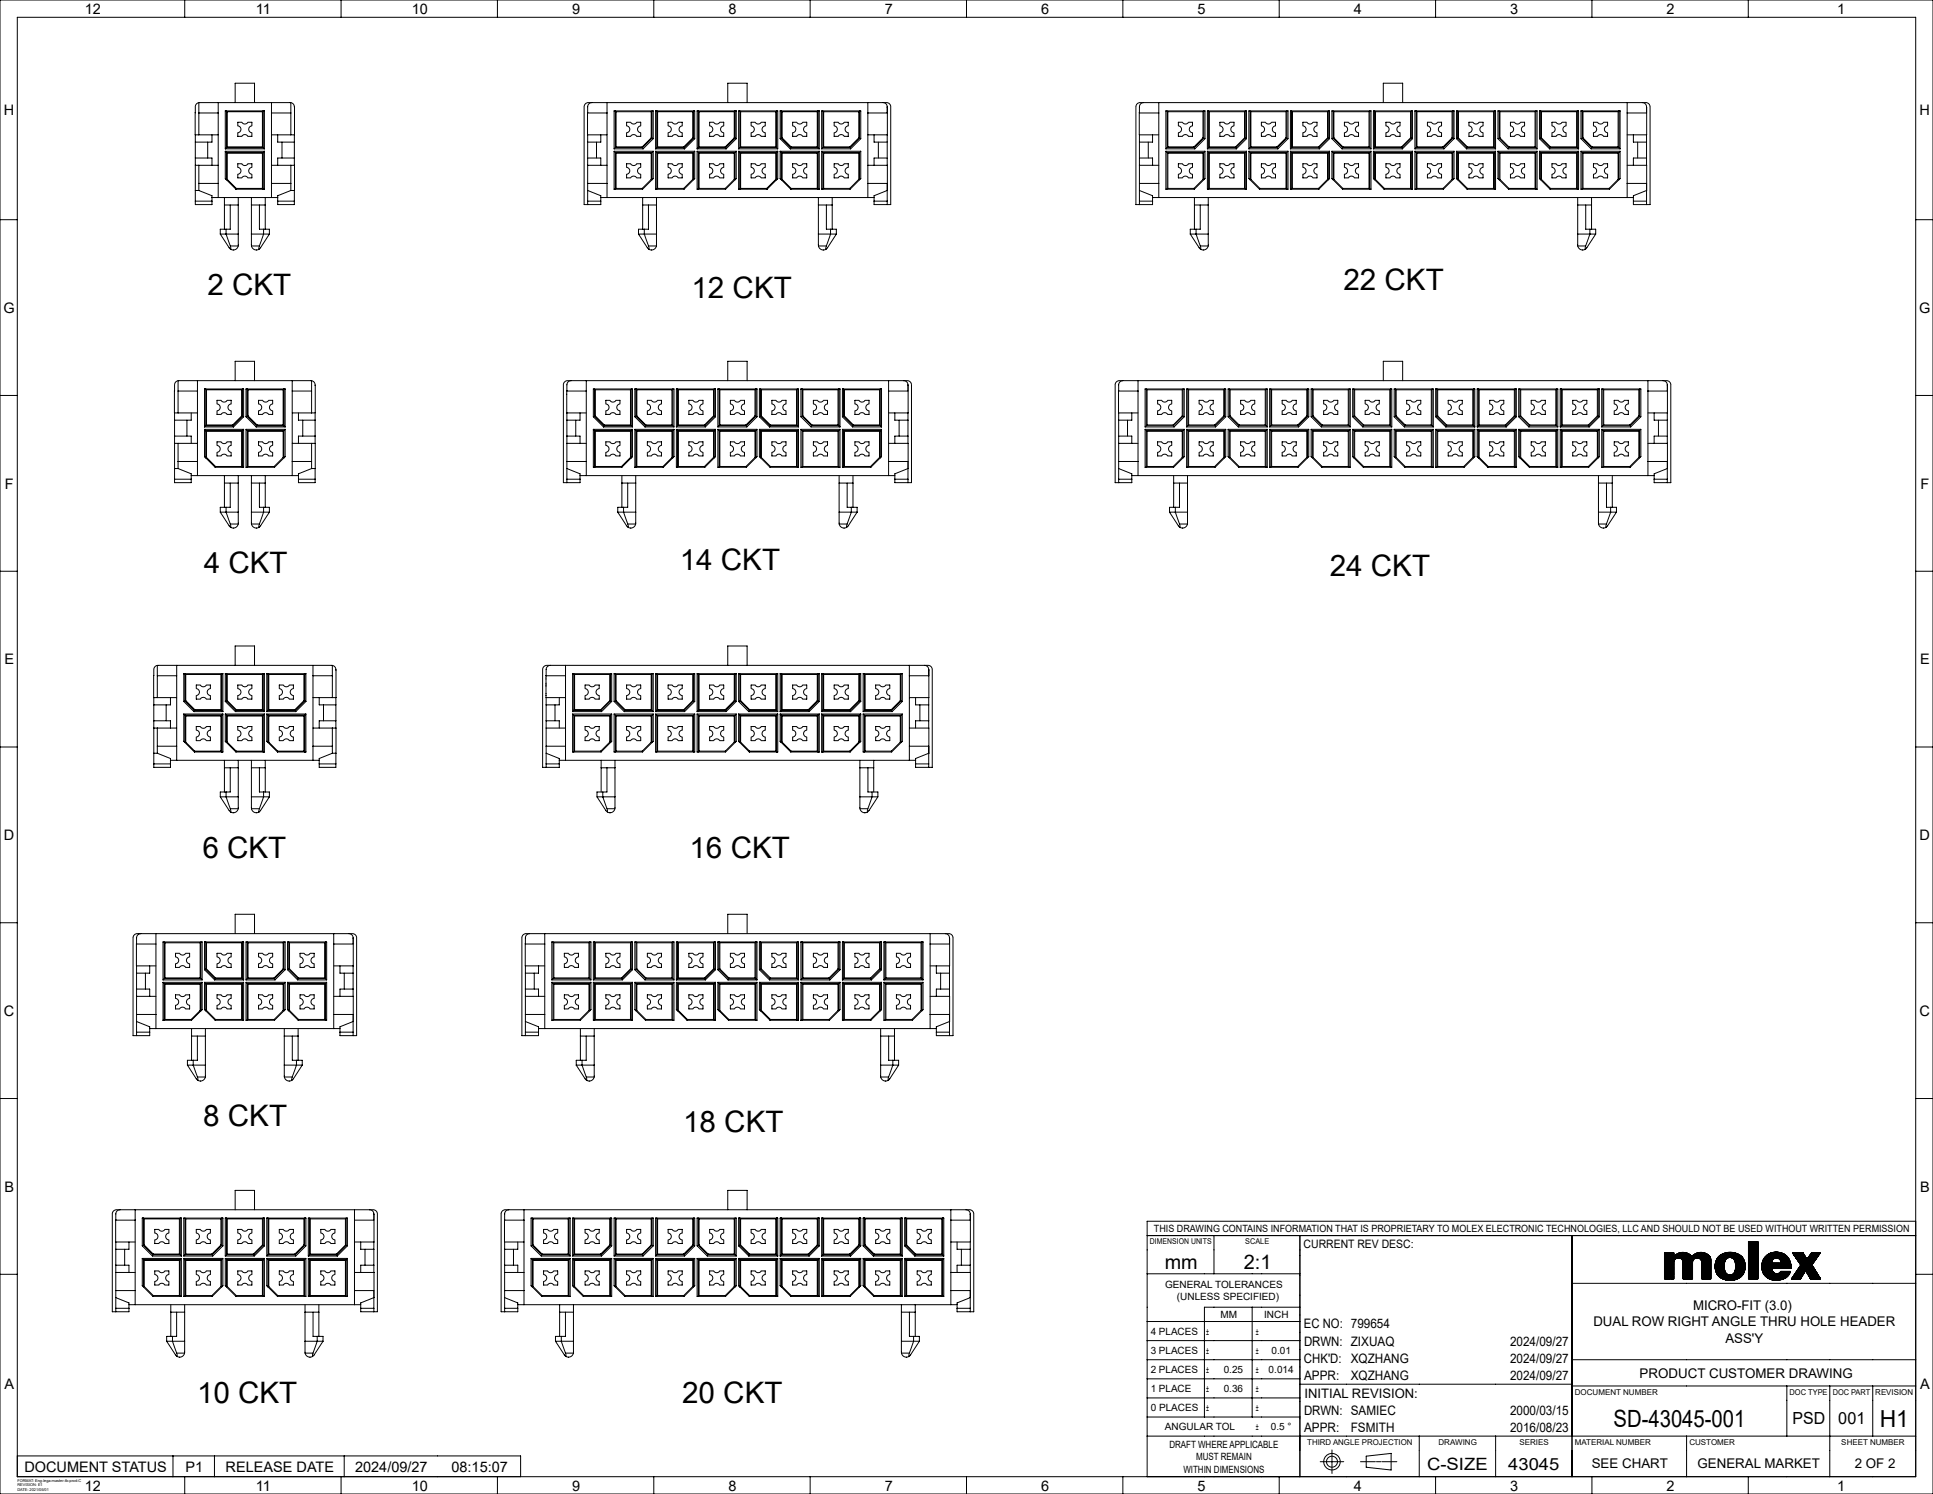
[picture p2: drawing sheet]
<svg xmlns="http://www.w3.org/2000/svg" width="559mm" height="432mm" viewBox="0 0 559 432" stroke-linecap="round" stroke-linejoin="round" font-family="sans-serif">
<defs><g id="words">
<g font-size="8.6">
<text x="388.4" y="83.9">22 CKT</text>
<text x="60" y="85.4">2 CKT</text>
<text x="199.9" y="86.1">12 CKT</text>
<text x="58.9" y="165.7">4 CKT</text>
<text x="196.5" y="164.8">14 CKT</text>
<text x="384.4" y="166.5">24 CKT</text>
<text x="58.5" y="248">6 CKT</text>
<text x="199.3" y="248">16 CKT</text>
<text x="58.8" y="325.6">8 CKT</text>
<text x="197.5" y="327.2">18 CKT</text>
<text x="57" y="405.4">10 CKT</text>
<text x="197.2" y="405.4">20 CKT</text>
</g>
<text font-size="6.9" x="466.4" y="412.4">SD-43045-001</text>
<text font-size="6.8" x="543.4" y="412.3">H1</text>
<g font-size="5.8">
<text x="336.7" y="366.8">mm</text>
<text x="359.6" y="366.8">2:1</text>
</g>
<text font-size="4.9" x="412.6" y="424.8">C-SIZE</text>
<g font-size="4.8">
<text x="518.2" y="411.6">PSD</text>
<text x="531.4" y="411.6">001</text>
<text x="436" y="424.7">43045</text>
</g>
<g font-size="4.2">
<text x="24.5" y="4">12</text>
<text x="74" y="4">11</text>
<text x="119" y="4">10</text>
<text x="165.4" y="4">9</text>
<text x="210.6" y="4">8</text>
<text x="255.8" y="4">7</text>
<text x="301" y="4">6</text>
<text x="346.2" y="4">5</text>
<text x="391.4" y="4">4</text>
<text x="436.6" y="4">3</text>
<text x="481.8" y="4">2</text>
<text x="531.1" y="4">1</text>
<text x="1.1" y="33.2">H</text>
<text x="554.9" y="33.2">H</text>
<text x="1" y="90.4">G</text>
<text x="554.8" y="90.4">G</text>
<text x="1.4" y="141.2">F</text>
<text x="555.2" y="141.2">F</text>
<text x="1.3" y="192">E</text>
<text x="555.1" y="192">E</text>
<text x="1.1" y="242.8">D</text>
<text x="554.9" y="242.8">D</text>
<text x="1.1" y="293.6">C</text>
<text x="554.9" y="293.6">C</text>
<text x="1.3" y="344.4">B</text>
<text x="555.1" y="344.4">B</text>
<text x="1.3" y="401.6">A</text>
<text x="555.1" y="401.6">A</text>
<text x="7.1" y="425.3">DOCUMENT STATUS</text>
<text x="53.6" y="425.3">P1</text>
<text x="65.2" y="425.3">RELEASE DATE</text>
<text x="102.7" y="425.3">2024/09/27</text>
<text x="130.5" y="425.3">08:15:07</text>
<text x="24.5" y="430.8">12</text>
<text x="74" y="430.8">11</text>
<text x="119" y="430.8">10</text>
<text x="165.4" y="430.8">9</text>
<text x="210.6" y="430.8">8</text>
<text x="255.8" y="430.8">7</text>
<text x="301" y="430.8">6</text>
<text x="346.2" y="430.8">5</text>
<text x="391.4" y="430.8">4</text>
<text x="436.6" y="430.8">3</text>
<text x="481.8" y="430.8">2</text>
<text x="531.1" y="430.8">1</text>
</g>
<g font-size="3.9">
<text x="460.6" y="383.4">DUAL ROW RIGHT ANGLE THRU HOLE HEADER</text>
<text x="489.4" y="378.6">MICRO-FIT (3.0)</text>
<text x="498.8" y="388.2">ASS'Y</text>
<text x="474" y="398.2">PRODUCT CUSTOMER DRAWING</text>
<text x="460.2" y="424.4">SEE CHART</text>
<text x="490.7" y="424.4">GENERAL MARKET</text>
<text x="536.2" y="424.4">2 OF 2</text>
</g>
<g font-size="3.8">
<text x="377" y="383.9">EC NO: 799654</text>
<text x="377" y="388.9">DRWN: ZIXUAQ</text>
<text x="436.5" y="388.9">2024/09/27</text>
<text x="377" y="393.9">CHK'D:</text>
<text x="390.5" y="393.9">XQZHANG</text>
<text x="436.5" y="393.9">2024/09/27</text>
<text x="377" y="398.9">APPR:</text>
<text x="390.5" y="398.9">XQZHANG</text>
<text x="436.5" y="398.9">2024/09/27</text>
<text x="377.1" y="403.9">INITIAL REVISION:</text>
<text x="377" y="408.9">DRWN: SAMIEC</text>
<text x="377" y="413.9">APPR:</text>
<text x="390.5" y="413.9">FSMITH</text>
<text x="436.5" y="408.9">2000/03/15</text>
<text x="436.5" y="413.9">2016/08/23</text>
</g>
<text font-size="3.4" x="376.9" y="360.7">CURRENT REV DESC:</text>
<g font-size="2.9">
<text x="333.6" y="356.1">THIS DRAWING CONTAINS INFORMATION THAT IS PROPRIETARY TO MOLEX ELECTRONIC TECHNOLOGIES, LLC AND SHOULD NOT BE USED WITHOUT WRITTEN PERMISSION</text>
<text x="336.8" y="372.2">GENERAL TOLERANCES</text>
<text x="340.2" y="375.8">(UNLESS SPECIFIED)</text>
<text x="352.8" y="380.9">MM</text>
<text x="365.5" y="380.9">INCH</text>
<text x="332.6" y="385.8">4 PLACES</text>
<text x="348.7" y="385.7">±</text>
<text x="363.1" y="385.7">±</text>
<text x="332.6" y="391.3">3 PLACES</text>
<text x="348.7" y="391.3">±</text>
<text x="363.1" y="391.3">±</text>
<text x="367.6" y="391.3">0.01</text>
<text x="332.6" y="396.8">2 PLACES</text>
<text x="348.7" y="396.8">±</text>
<text x="353.8" y="396.8">0.25</text>
<text x="363.1" y="396.8">±</text>
<text x="366.8" y="396.8">0.014</text>
<text x="332.6" y="402.3">1 PLACE</text>
<text x="332.7" y="407.8">0 PLACES</text>
<text x="348.7" y="402.3">±</text>
<text x="348.7" y="407.8">±</text>
<text x="353.8" y="402.3">0.36</text>
<text x="363.1" y="402.3">±</text>
<text x="363.1" y="407.8">±</text>
<text x="336.8" y="413.4">ANGULAR TOL</text>
<text x="363.1" y="413.3">±</text>
<text x="367.4" y="413.4">0.5 °</text>
<text x="338.1" y="418.4">DRAFT WHERE APPLICABLE</text>
<text x="342.1" y="425.6">WITHIN DIMENSIONS</text>
<text x="345.8" y="422">MUST REMAIN</text>
</g>
<text font-size="2.4" x="542.1" y="403.1">REVISION</text>
<g font-size="2.3">
<text x="332.4" y="359.6">DIMENSION UNITS</text>
<text x="360" y="359.6">SCALE</text>
<text x="455.3" y="403.1">DOCUMENT NUMBER</text>
<text x="517.3" y="403.1">DOC TYPE</text>
<text x="529.8" y="403.1">DOC PART</text>
<text x="377.9" y="417.6">THIRD ANGLE PROJECTION</text>
<text x="415.9" y="417.6">DRAWING</text>
<text x="439.2" y="417.6">SERIES</text>
<text x="455.3" y="417.6">MATERIAL NUMBER</text>
<text x="488.4" y="417.6">CUSTOMER</text>
<text x="532.3" y="417.6">SHEET NUMBER</text>
</g>
<g font-size="1.1">
<text x="5" y="428.2">FORMAT: Eng-lega-master-tb-prod-C</text>
<text x="5" y="429.6">REVISION: E1</text>
<text x="5" y="431">DATE: 2021/05/01</text>
</g>
</g></defs>
<g fill="none" stroke="#000" stroke-width=".29">
<path d="M0 0h558.8v431.8h-558.8zM5 5h548.8v421.8h-548.8zM53.4 0v5M98.6 0v5M143.8 0v5M189 0v5M234.2 0v5M279.4 0v5M324.6 0v5M369.8 0v5M415 0v5M460.2 0v5"/>
<path d="M505.4 0v5M56.4 39h6.7M56.4 32.6h.1M57.5 29.7l-.6 .3-.4 .9v28.2h4.8v-2.5l-3.8-1.5M57.5 29.7h26.6M57.5 32.7h5.6M57.5 29.7v9.3M61.3 39v2.1h-4.8M63.1 29.7v27.4M65.1 32.1h11.3M65.1 32.1v10.9M65.1 32.1h.4"/>
<path d="M65.5 32.1v10.6h10.6M65.5 32.1l.2 .2M65.7 32.3h10.2M65.7 32.3v10.2M68 29.7v-5.6h5.6v5.6M68.7 35.3h1.2a1 1 0 0 0 1.8 0h1.1v1.1a1 1 0 0 0-.9 1 1 1 0 0 0 .9 1v1h-1.1a1 1 0 0 0-1.8 0h-1.2v-1a1 1 0 0 0 1-1 1 1 0 0 0-1-1zM75.9 32.3v10.2M76.1 32.1v10.6M76.1 32.1l-.2 .2M76.4 32.1v10.9M76.4 32.1h-.3M78.5 32.7h5.6"/>
<path d="M78.5 29.7v27.4M80.3 39v2.1h4.8M84.1 29.7l.8 .5 .2 .8v8h-6.6M84.1 29.7v9.3M85.1 39v8.8M169.9 32.6l-.1 6.4h5.7M169.9 39v20.1M171.1 29.7a1.2 1.2 0 0 0-1.2 1.2v1.8h5.6M173.7 39v2.1h-3.8M175.5 29.7v27.4M177.5 32.1h11.3M177.5 32.1v10.9"/>
<path d="M177.5 32.1h.4M177.9 32.1v10.6h7.9M177.9 32.1l.2 .2M178.1 32.3h10.2M178.1 32.3v10.2M181.1 35.3h1.2a1 1 0 0 0 1.8 0h1.1v1.1a1 1 0 0 0-.9 1 1 1 0 0 0 .9 1v1h-1.1a1 1 0 0 0-1.8 0h-1.2v-1a1 1 0 0 0 1-1 1 1 0 0 0-1-1zM188.3 32.3v7.6M188.3 39.9l-2.6 2.6M188.3 39.9h.2M188.5 32.1v7.8M188.5 39.9l.3 .2M188.5 32.1l-.2 .2"/>
<path d="M188.5 39.9l-2.7 2.8M188.8 32.1v8M188.8 32.1h-.3M189.5 32.1h11.3M189.5 32.1v10.9M189.5 32.1h.4M189.9 32.1v10.6h7.9M189.9 32.1l.2 .2M190.1 32.3h10.2M190.1 32.3v10.2M193.1 35.3h1.2a1 1 0 0 0 1.8 0h1.1v1.1a1 1 0 0 0-.9 1 1 1 0 0 0 .9 1v1h-1.1a1 1 0 0 0-1.8 0h-1.2v-1a1 1 0 0 0 1-1 1 1 0 0 0-1-1zM200.3 32.3v7.6"/>
<path d="M200.3 39.9l-2.6 2.6M200.3 39.9h.2M200.5 32.1v7.8M200.5 39.9l-2.7 2.8M200.5 39.9l.3 .2M200.5 32.1l-.2 .2M200.8 32.1v8M200.8 32.1h-.3M201.5 32.1h11.3M201.5 32.1v10.9M201.5 32.1h.4M201.9 32.1v10.6h7.9l2.7-2.8"/>
<path d="M201.9 32.1l.2 .2M202.1 32.3h10.2M202.1 32.3v10.2M205.1 35.3h1.2a1 1 0 0 0 1.8 0h1.1v1.1a1 1 0 0 0-.9 1 1 1 0 0 0 .9 1v1h-1.1a1 1 0 0 0-1.8 0h-1.2v-1a1 1 0 0 0 1-1 1 1 0 0 0-1-1zM210.4 29.7v-5.6h5.6v5.6M212.3 32.3v7.6M212.3 39.9l-2.6 2.6M212.3 39.9h.2M212.5 32.1v7.8M212.5 32.1l-.2 .2M212.5 39.9l.3 .2M212.8 32.1v8"/>
<path d="M212.8 32.1h-.3M213.5 32.1h11.3M213.5 32.1v10.9M213.5 32.1h.4M213.9 32.1v10.6h10.6M213.9 32.1l.2 .2M214.1 32.3h10.2M214.1 32.3v10.2M217.1 35.3h1.2a1 1 0 0 0 1.8 0h1.1v1.1a1 1 0 0 0-.9 1 1 1 0 0 0 .9 1v1h-1.1a1 1 0 0 0-1.8 0h-1.2v-1a1 1 0 0 0 1-1 1 1 0 0 0-1-1zM224.3 32.3v10.2M224.5 32.1v10.6M224.5 32.1l-.2 .2"/>
<path d="M224.8 32.1v10.9M224.8 32.1h-.3M225.5 32.1h11.3M225.5 32.1v8M225.5 32.1h.4M225.9 32.1v7.8M225.9 32.1l.2 .2M225.9 39.9l-.4 .2M225.9 39.9l2.7 2.8M226.1 32.3h10.2M226.1 32.3v7.6M226.1 39.9h-.2"/>
<path d="M226.1 39.9l2.6 2.6M229.1 35.3h1.2a1 1 0 0 0 1.8 0h1.1v1.1a1 1 0 0 0-.9 1 1 1 0 0 0 .9 1v1h-1.1a1 1 0 0 0-1.8 0h-1.2v-1a1 1 0 0 0 1-1 1 1 0 0 0-1-1zM236.3 32.3v10.2M236.5 32.1v10.6M236.5 32.1l-.2 .2M236.8 32.1v10.9M236.8 32.1h-.3M237.5 32.1h11.3M237.5 32.1v10.9M237.5 32.1h.4M237.9 32.1v10.6h7.9M237.9 32.1l.2 .2"/>
<path d="M238.1 32.3h10.2M238.1 32.3v10.2M241.1 35.3h1.2a1 1 0 0 0 1.8 0h1.1v1.1a1 1 0 0 0-.9 1 1 1 0 0 0 .9 1v1h-1.1a1 1 0 0 0-1.8 0h-1.2v-1a1 1 0 0 0 1-1 1 1 0 0 0-1-1zM248.3 32.3v7.6M248.3 39.9l-2.6 2.6M248.3 39.9h.2M248.5 32.1v7.8M248.5 32.1l-.2 .2M248.5 39.9l.3 .2M248.5 39.9l-2.7 2.8M248.8 32.1v8M248.8 32.1h-.3"/>
<path d="M250.9 39h5.6M250.9 32.7h5.6M250.9 29.7v27.4M252.7 39v2.1h3.8M255.3 29.7a1.2 1.2 0 0 1 1.2 1.2v28.2M256.5 31h.1M329.4 39v20.1M329.4 32.6l-.1 6.4h5.7M330.6 29.7a1.2 1.2 0 0 0-1.2 1.2v1.8h5.6M333.2 39v2.1h-3.8M335 29.7v27.4M337 32.1h11.3"/>
<path d="M337 32.1v10.9M337 32.1h.4M337.4 32.1v10.6h7.9M337.4 32.1l.2 .2M337.6 32.3v10.2M337.6 32.3h10.2M340.6 35.3h1.2a1 1 0 0 0 1.8 0h1.1v1.1a1 1 0 0 0-.9 1 1 1 0 0 0 .9 1v1h-1.1a1 1 0 0 0-1.8 0h-1.2v-1a1 1 0 0 0 1-1 1 1 0 0 0-1-1zM347.8 39.9l-2.6 2.6M347.8 39.9h.2M347.8 32.3v7.6M348 39.9l-2.7 2.8M348 32.1v7.8"/>
<path d="M348 32.1l-.2 .2M348 39.9l.3 .2M348.3 32.1v8M348.3 32.1h-.3M349 32.1h11.3M349 32.1v10.9M349 32.1h.4M349.4 32.1v10.6h7.9M349.4 32.1l.2 .2M349.6 32.3v10.2M349.6 32.3h10.2M352.6 35.3h1.2a1 1 0 0 0 1.8 0h1.1v1.1a1 1 0 0 0-.9 1 1 1 0 0 0 .9 1v1h-1.1a1 1 0 0 0-1.8 0h-1.2v-1a1 1 0 0 0 1-1 1 1 0 0 0-1-1z"/>
<path d="M359.8 32.3v7.6M359.8 39.9l.5 .2M359.8 39.9l-2.6 2.6M360 32.1v7.8l-2.7 2.8M360 32.1l-.2 .2M360.3 32.1v8M360.3 32.1h-.3M361 32.1h11.3M361 32.1v10.9M361 32.1h.4M361.4 32.1v10.6h7.9M361.4 32.1l.2 .2"/>
<path d="M361.6 32.3v10.2M361.6 32.3h10.2M364.6 35.3h1.2a1 1 0 0 0 1.8 0h1.1v1.1a1 1 0 0 0-.9 1 1 1 0 0 0 .9 1v1h-1.1a1 1 0 0 0-1.8 0h-1.2v-1a1 1 0 0 0 1-1 1 1 0 0 0-1-1zM371.8 39.9h.2M371.8 32.3v7.6M371.8 39.9l-2.6 2.6M372 32.1v7.8M372 39.9l-2.7 2.8M372 32.1l-.2 .2M372 39.9l.3 .2M372.3 32.1v8M372.3 32.1h-.3"/>
<path d="M373 32.1h11.3M373 32.1v10.9M373 32.1h.4M373.4 32.1v10.6h7.9M373.4 32.1l.2 .2M373.6 32.3v10.2M373.6 32.3h10.2M376.6 35.3h1.2a1 1 0 0 0 1.8 0h1.1v1.1a1 1 0 0 0-.9 1 1 1 0 0 0 .9 1v1h-1.1a1 1 0 0 0-1.8 0h-1.2v-1a1 1 0 0 0 1-1 1 1 0 0 0-1-1zM383.8 39.9h.2M383.8 32.3v7.6M383.8 39.9l-2.6 2.6M384 39.9l-2.7 2.8"/>
<path d="M384 32.1v7.8M384 32.1l-.2 .2M384 39.9l.3 .2M384.3 32.1v8M384.3 32.1h-.3M385 32.1h11.3M385 32.1v8M385 32.1h.4M385.4 39.9l2.7 2.8M385.4 32.1v7.8M385.4 39.9l-.4 .2M385.4 32.1l.2 .2"/>
<path d="M385.6 32.3v7.6M385.6 39.9h-.2M385.6 39.9l2.6 2.6M385.6 32.3h10.2M388.6 35.3h1.2a1 1 0 0 0 1.8 0h1.1v1.1a1 1 0 0 0-.9 1 1 1 0 0 0 .9 1v1h-1.1a1 1 0 0 0-1.8 0h-1.2v-1a1 1 0 0 0 1-1 1 1 0 0 0-1-1zM395.8 32.3v10.2M396 32.1v10.6h-7.9M396 32.1l-.2 .2M396.3 32.1v10.9M396.3 32.1h-.3M397 32.1h11.3M397 32.1v10.9"/>
<path d="M397 32.1h.4M397.4 32.1v10.6h7.9M397.4 32.1l.2 .2M397.6 32.3v10.2M397.6 32.3h10.2M399.9 29.7v-5.6h5.6v5.6M400.6 35.3h1.2a1 1 0 0 0 1.8 0h1.1v1.1a1 1 0 0 0-.9 1 1 1 0 0 0 .9 1v1h-1.1a1 1 0 0 0-1.8 0h-1.2v-1a1 1 0 0 0 1-1 1 1 0 0 0-1-1zM407.8 39.9h.2M407.8 32.3v7.6M407.8 39.9l-2.6 2.6M408 32.1l-.2 .2M408 39.9l-2.7 2.8"/>
<path d="M408 32.1v7.8M408 39.9l.3 .2M408.3 32.1v8M408.3 32.1h-.3M409 32.1h11.3M409 32.1v10.9M409 32.1h.4M409.4 32.1v10.6M409.4 32.1l.2 .2M409.6 32.3v10.2M409.6 32.3h10.2M412.6 35.3h1.2a1 1 0 0 0 1.8 0h1.1v1.1a1 1 0 0 0-.9 1 1 1 0 0 0 .9 1v1h-1.1a1 1 0 0 0-1.8 0h-1.2v-1a1 1 0 0 0 1-1 1 1 0 0 0-1-1z"/>
<path d="M419.8 39.9l-2.6 2.6M419.8 39.9h.2M419.8 32.3v7.6M420 39.9l-2.7 2.8M420 32.1v7.8M420 32.1l-.2 .2M420 39.9l.3 .2M420.3 32.1v8M420.3 32.1h-.3M421 32.1h11.3M421 32.1v8M421 32.1h.4"/>
<path d="M421.4 32.1v7.8M421.4 39.9l-.4 .2M421.4 39.9l2.7 2.8M421.4 32.1l.2 .2M421.6 32.3v7.6M421.6 39.9h-.2M421.6 39.9l2.6 2.6M421.6 32.3h10.2M424.6 35.3h1.2a1 1 0 0 0 1.8 0h1.1v1.1a1 1 0 0 0-.9 1 1 1 0 0 0 .9 1v1h-1.1a1 1 0 0 0-1.8 0h-1.2v-1a1 1 0 0 0 1-1 1 1 0 0 0-1-1zM431.8 32.3v10.2M432 32.1v10.6h-7.9M432 32.1l-.2 .2"/>
<path d="M432.3 32.1v10.9M432.3 32.1h-.3M433 32.1h11.3M433 32.1v8M433 32.1h.4M433.4 32.1v7.8M433.4 32.1l.2 .2M433.4 39.9l-.4 .2M433.4 39.9l2.7 2.8M433.6 32.3v7.6M433.6 39.9h-.2M433.6 39.9l2.6 2.6"/>
<path d="M433.6 32.3h10.2M436.6 35.3h1.2a1 1 0 0 0 1.8 0h1.1v1.1a1 1 0 0 0-.9 1 1 1 0 0 0 .9 1v1h-1.1a1 1 0 0 0-1.8 0h-1.2v-1a1 1 0 0 0 1-1 1 1 0 0 0-1-1zM443.8 32.3v10.2M444 32.1v10.6M444 32.1l-.2 .2M444.3 32.1v10.9M444.3 32.1h-.3M445 32.1h11.3M445 32.1v8M445 32.1h.4M445.4 32.1v7.8M445.4 39.9l-.4 .2"/>
<path d="M445.4 39.9l2.7 2.8M445.4 32.1l.2 .2M445.6 32.3v7.6M445.6 39.9h-.2M445.6 39.9l2.6 2.6M445.6 32.3h10.2M448.6 35.3h1.2a1 1 0 0 0 1.8 0h1.1v1.1a1 1 0 0 0-.9 1 1 1 0 0 0 .9 1v1h-1.1a1 1 0 0 0-1.8 0h-1.2v-1a1 1 0 0 0 1-1 1 1 0 0 0-1-1zM455.8 32.3v10.2M456 32.1v10.6h-7.9M456 32.1l-.2 .2M456.3 32.1v10.9M456.3 32.1h-.3"/>
<path d="M457 32.1h11.3M457 32.1v8M457 32.1h.4M457.4 39.9l-.4 .2M457.4 39.9l2.7 2.8M457.4 32.1v7.8M457.4 32.1l.2 .2M457.6 39.9h-.2M457.6 39.9l2.6 2.6M457.6 32.3v7.6M457.6 32.3h10.2M460.6 35.3h1.2a1 1 0 0 0 1.8 0h1.1v1.1a1 1 0 0 0-.9 1 1 1 0 0 0 .9 1v1h-1.1a1 1 0 0 0-1.8 0h-1.2v-1a1 1 0 0 0 1-1 1 1 0 0 0-1-1z"/>
<path d="M467.8 32.3v10.2M468 32.1v10.6h-7.9M468 32.1l-.2 .2M468.3 32.1v10.9M468.3 32.1h-.3M470.4 29.7v27.4M472.2 39v2.1h3.8M474.8 29.7a1.2 1.2 0 0 1 1.2 1.2v1.8h-5.6M476 39v8.8M476 31v8h-5.6M56.5 58.1h4.8M56.5 47.8h6.6"/>
<path d="M56.5 55.1h1M56.5 45.7h4.8v2.1M57.5 53h5.6M57.5 47.8v7.3M60 41.1v4.6M61.3 57.1h19M64.9 59.3h4M64.9 57.1v9.2M65.1 43h11.3M65.1 43.7h11.3M65.1 43.7v7.9M65.1 51.6l3.1 3.1"/>
<path d="M65.1 43.7l.6 .6M65.1 51.6l.4 .3M65.7 42.5h10.2M65.7 44.3h10.2M65.7 44.3v7.6M65.7 42.5l-.6 .5M65.7 51.9h-.2M65.7 51.9l2.6 2.6M66.6 59.3v7h-1.2M68.2 54.7h8.2M68.3 54.5h7.6M68.3 54.5l-.1 .2"/>
<path d="M68.7 47.3h1.2a1 1 0 0 0 1.8 0h1.1v1.1a1 1 0 0 0-.9 1 1 1 0 0 0 .9 1v1h-1.1a1 1 0 0 0-1.8 0h-1.2v-1a1 1 0 0 0 1-1 1 1 0 0 0-1-1zM68.9 57.1v14M72.7 59.3h4M72.7 57.1v14M75 59.3v7h1.2M75.9 44.3v10.2M75.9 54.5l.2 .2M75.9 42.5l.2 .2M76.1 44.1h-10.6v7.8M76.1 44.1v10.6M76.1 42.7l.3 .3M76.1 54.7h.3"/>
<path d="M76.1 44.1l-.2 .2M76.4 43.7v11M76.4 43.7l-.3 .4M76.7 57.1v9.2M78.5 47.8h6.6v7.3h-1M78.5 53h5.6M80.3 58.1h4.8M81.5 41.1v4.6M84.1 55.1l-3.8 1.5v2.5h4.8v-4M84.1 47.8v7.3M85.1 45.7h-4.8v2.1M169.9 55.1l3.8 1.5v2.5h-4.8v-28.2a1.2 1.2 0 0 1 1.2-1.2h86.2a1.2 1.2 0 0 1 1.2 1.2v28.2h-4.8v-2.5l3.8-1.5"/>
<path d="M169.9 58.1h3.8M169.9 47.8h5.6M169.9 45.7h3.8v2.1M169.9 53h5.6M172.4 41.1v4.6M173.7 57.1h79M177.5 43h8.4M177.5 43.7h11.3M177.5 54.7h8.3M177.5 43.7v11M177.5 43.7l.6 .6M177.9 54.7h-.4"/>
<path d="M178.1 54.5h7.6M178.1 42.5h7.6M178.1 44.3h10.2M178.1 44.3v10.2M178.1 42.5l-.6 .5M178.1 54.5l-.2 .2M181.1 47.3h1.2a1 1 0 0 0 1.8 0h1.1v1.1a1 1 0 0 0-.9 1 1 1 0 0 0 .9 1v1h-1.1a1 1 0 0 0-1.8 0h-1.2v-1a1 1 0 0 0 1-1 1 1 0 0 0-1-1zM185.7 54.5l.1 .2M185.7 42.5l.1 .2M185.8 42.7l.1 .3M185.8 59.3h4M185.8 57.1v9.2"/>
<path d="M187.5 59.3v7h-1.2M188.3 44.3v7.6M188.3 51.9l-2.6 2.6M188.3 51.9h.2M188.5 44.1h-10.6v10.6M188.5 44.1v7.8M188.5 44.1l-.2 .2M188.8 43.7v7.9M188.8 40.1l-2.9 2.9M188.8 51.6l-3 3.1M188.8 43.7l-.3 .4M188.8 51.6l-.3 .3"/>
<path d="M189.5 43h8.4M189.5 43.7h11.3M189.5 54.7h8.3M189.5 43.7v11M189.5 43.7l.6 .6M189.8 57.1v14M189.9 54.7h-.4M190.1 54.5h7.6M190.1 42.5h7.6M190.1 44.3h10.2M190.1 44.3v10.2M190.1 42.5l-.6 .5"/>
<path d="M190.1 54.5l-.2 .2M193.1 47.3h1.2a1 1 0 0 0 1.8 0h1.1v1.1a1 1 0 0 0-.9 1 1 1 0 0 0 .9 1v1h-1.1a1 1 0 0 0-1.8 0h-1.2v-1a1 1 0 0 0 1-1 1 1 0 0 0-1-1zM197.7 54.5l.1 .2M197.7 42.5l.1 .2M197.8 42.7l.1 .3M200.3 44.3v7.6M200.3 51.9l-2.6 2.6M200.3 51.9h.2M200.5 44.1h-10.6v10.6M200.5 44.1v7.8M200.5 44.1l-.2 .2M200.8 43.7v7.9"/>
<path d="M200.8 51.6l-3 3.1M200.8 40.1l-2.9 2.9M200.8 43.7l-.3 .4M200.8 51.6l-.3 .3M201.5 43h8.4M201.5 43.7h11.3M201.5 54.7h8.3M201.5 43.7v11M201.5 43.7l.6 .6M201.9 54.7h-.4M202.1 54.5h7.6M202.1 42.5h7.6"/>
<path d="M202.1 44.3h10.2M202.1 44.3v10.2M202.1 42.5l-.6 .5M202.1 54.5l-.2 .2M205.1 47.3h1.2a1 1 0 0 0 1.8 0h1.1v1.1a1 1 0 0 0-.9 1 1 1 0 0 0 .9 1v1h-1.1a1 1 0 0 0-1.8 0h-1.2v-1a1 1 0 0 0 1-1 1 1 0 0 0-1-1zM209.7 42.5l.2 .5M209.7 54.5l.1 .2M212.3 44.3v7.6M212.3 51.9l-2.6 2.6M212.3 51.9h.2M212.5 44.1h-10.6v10.6M212.5 44.1v7.8"/>
<path d="M212.5 44.1l-.2 .2M212.8 43.7v7.9M212.8 51.6l-3 3.1M212.8 40.1l-2.9 2.9M212.8 43.7l-.3 .4M212.8 51.6l-.3 .3M213.5 43h11.3M213.5 43.7h11.3M213.5 54.7h8.3M213.5 43.7v11M213.5 43.7l.6 .6M213.9 54.7h-.4"/>
<path d="M214.1 54.5h7.6M214.1 42.5h10.2M214.1 44.3h10.2M214.1 44.3v10.2M214.1 42.5l-.6 .5M214.1 54.5l-.2 .2M217.1 47.3h1.2a1 1 0 0 0 1.8 0h1.1v1.1a1 1 0 0 0-.9 1 1 1 0 0 0 .9 1v1h-1.1a1 1 0 0 0-1.8 0h-1.2v-1a1 1 0 0 0 1-1 1 1 0 0 0-1-1zM221.7 54.5l.1 .2M224.3 44.3v7.6M224.3 42.5l.2 .2M224.3 51.9l-2.6 2.6M224.3 51.9h.2"/>
<path d="M224.5 44.1h-10.6v10.6M224.5 44.1v7.8M224.5 44.1l-.2 .2M224.5 42.7l.3 .3M224.8 43.7v7.9M224.8 51.6l-3 3.1M224.8 43.7l-.3 .4M224.8 51.6l-.3 .3M225.5 43.7h11.3M225.5 43.7v7.9M225.5 40.1l3 2.9M225.5 51.6l3.1 3.1"/>
<path d="M225.5 43.7l.6 .6M225.5 51.6l.4 .3M226.1 44.3h10.2M226.1 44.3v7.6M226.1 51.9h-.2M226.1 51.9l2.6 2.6M228.5 43h8.3M228.6 54.7h8.2M228.6 42.7h7.9M228.6 42.7l-.1 .3M228.7 54.5h7.6M228.7 42.5h7.6"/>
<path d="M228.7 54.5l-.1 .2M228.7 42.5l-.1 .2M229.1 47.3h1.2a1 1 0 0 0 1.8 0h1.1v1.1a1 1 0 0 0-.9 1 1 1 0 0 0 .9 1v1h-1.1a1 1 0 0 0-1.8 0h-1.2v-1a1 1 0 0 0 1-1 1 1 0 0 0-1-1zM236.3 44.3v10.2M236.3 42.5l.2 .2M236.3 54.5l.2 .2M236.5 44.1h-10.6v7.8M236.5 44.1v10.6M236.5 44.1l-.2 .2M236.5 42.7l.3 .3M236.5 54.7h.3M236.6 59.3h4"/>
<path d="M236.6 57.1v14M236.8 43.7v11M236.8 43.7l-.3 .4M237.5 43h8.4M237.5 43.7h11.3M237.5 54.7h8.3M237.5 43.7v11M237.5 43.7l.6 .6M237.9 54.7h-.4M238.1 54.5h7.6M238.1 42.5h7.6M238.1 44.3h10.2"/>
<path d="M238.1 44.3v10.2M238.1 42.5l-.6 .5M238.1 54.5l-.2 .2M238.9 59.3v7h1.2M240.6 57.1v9.2M241.1 47.3h1.2a1 1 0 0 0 1.8 0h1.1v1.1a1 1 0 0 0-.9 1 1 1 0 0 0 .9 1v1h-1.1a1 1 0 0 0-1.8 0h-1.2v-1a1 1 0 0 0 1-1 1 1 0 0 0-1-1zM245.7 54.5l.1 .2M245.7 42.5l.1 .2M245.8 42.7l.1 .3M248.3 44.3v7.6M248.3 51.9l-2.6 2.6M248.3 51.9h.2"/>
<path d="M248.5 44.1h-10.6v10.6M248.5 44.1v7.8M248.5 44.1l-.2 .2M248.8 43.7v7.9M248.8 40.1l-2.9 2.9M248.8 51.6l-3 3.1M248.8 43.7l-.3 .4M248.8 51.6l-.3 .3M250.9 47.8h5.6M250.9 53h5.6M252.7 58.1h3.8M253.9 41.1v4.6"/>
<path d="M256.5 55.1h.1M256.5 45.7h-3.8v2.1M329.4 58.1h3.8M329.4 45.7h3.8v2.1M329.4 47.8h5.6M329.4 53h5.6M331.9 41.1v4.6M333.2 57.1h139M337 43h8.4M337 43.7v11M337 43.7h11.3M337 54.7h8.3"/>
<path d="M337 43.7l.6 .6M337.4 54.7h-.4M337.6 54.5h7.6M337.6 54.5l-.2 .2M337.6 42.5h7.6M337.6 44.3v10.2M337.6 42.5l-.6 .5M337.6 44.3h10.2M340.6 47.3h1.2a1 1 0 0 0 1.8 0h1.1v1.1a1 1 0 0 0-.9 1 1 1 0 0 0 .9 1v1h-1.1a1 1 0 0 0-1.8 0h-1.2v-1a1 1 0 0 0 1-1 1 1 0 0 0-1-1zM345.2 54.5l.1 .2M345.2 42.5l.1 .2M345.3 42.7l.1 .3"/>
<path d="M345.3 59.3h4M345.3 57.1v9.2M347 59.3v7h-1.2M347.8 51.9l-2.6 2.6M347.8 51.9h.2M347.8 44.3v7.6M348 44.1h-10.6v10.6M348 44.1v7.8M348 44.1l-.2 .2M348.3 40.1l-2.9 2.9M348.3 43.7v7.9M348.3 51.6l-3 3.1"/>
<path d="M348.3 43.7l-.3 .4M348.3 51.6l-.3 .3M349 43h8.4M349 43.7v11M349 43.7h11.3M349 54.7h11.3M349 43.7l.6 .6M349.3 57.1v14M349.4 54.7h-.4M349.6 54.5h10.2M349.6 42.5h7.6M349.6 42.5l-.6 .5"/>
<path d="M349.6 44.3v10.2M349.6 44.3h10.2M349.6 54.5l-.2 .2M352.6 47.3h1.2a1 1 0 0 0 1.8 0h1.1v1.1a1 1 0 0 0-.9 1 1 1 0 0 0 .9 1v1h-1.1a1 1 0 0 0-1.8 0h-1.2v-1a1 1 0 0 0 1-1 1 1 0 0 0-1-1zM357.2 42.5l.1 .2M357.3 42.7l.1 .3M359.8 44.3v10.2M359.8 54.5l.2 .2M360 44.1h-10.6v10.6M360 44.1l-.2 .2M360 54.7h.3M360 44.1v10.6"/>
<path d="M360.3 40.1l-2.9 2.9M360.3 43.7v11M360.3 43.7l-.3 .4M361 43h8.4M361 43.7v7.9M361 43.7h11.3M361 51.6l3.1 3.1M361 51.6l.4 .3M361 43.7l.4 .4M361.4 44.1h10.6M361.4 44.1v7.8M361.4 44.1l.2 .2"/>
<path d="M361.6 51.9h-.2M361.6 51.9l2.6 2.6M361.6 42.5l-.6 .5M361.6 42.5h7.6M361.6 44.3v7.6M361.6 44.3h10.2M364.1 54.7h8.2M364.2 54.5h7.6M364.2 54.5l-.1 .2M364.6 47.3h1.2a1 1 0 0 0 1.8 0h1.1v1.1a1 1 0 0 0-.9 1 1 1 0 0 0 .9 1v1h-1.1a1 1 0 0 0-1.8 0h-1.2v-1a1 1 0 0 0 1-1 1 1 0 0 0-1-1zM369.2 42.5l.1 .2M369.3 42.7l.1 .3"/>
<path d="M371.8 54.5l.2 .2M371.8 44.3v10.2M372 54.7h.3M372 44.1v10.6M372 44.1l-.2 .2M372.3 40.1l-2.9 2.9M372.3 43.7v11M372.3 43.7l-.3 .4M373 43h8.4M373 43.7v11M373 43.7h11.3M373 54.7h8.3"/>
<path d="M373 43.7l.4 .4M373.4 44.1h10.6M373.4 44.1v10.6M373.4 44.1l.2 .2M373.4 54.7h-.4M373.6 54.5h7.6M373.6 54.5l-.2 .2M373.6 42.5h7.6M373.6 44.3v10.2M373.6 42.5l-.6 .5M373.6 44.3h10.2M376.6 47.3h1.2a1 1 0 0 0 1.8 0h1.1v1.1a1 1 0 0 0-.9 1 1 1 0 0 0 .9 1v1h-1.1a1 1 0 0 0-1.8 0h-1.2v-1a1 1 0 0 0 1-1 1 1 0 0 0-1-1z"/>
<path d="M381.2 54.5l.1 .2M381.2 42.5l.1 .2M381.3 42.7l.1 .3M383.8 51.9l-2.6 2.6M383.8 51.9h.2M383.8 44.3v7.6M384 44.1v7.8M384 44.1l-.2 .2M384.3 40.1l-2.9 2.9M384.3 43.7v7.9M384.3 51.6l-3 3.1M384.3 43.7l-.3 .4"/>
<path d="M384.3 51.6l-.3 .3M385 40.1l3 2.9M385 43.7v7.9M385 43.7h11.3M385 51.6l3.1 3.1M385 51.6l.4 .3M385 43.7l.4 .4M385.4 44.1h10.6M385.4 44.1v7.8M385.4 44.1l.2 .2M385.6 51.9h-.2M385.6 51.9l2.6 2.6"/>
<path d="M385.6 44.3v7.6M385.6 44.3h10.2M388 43h8.3M388.1 54.7h8.2M388.1 42.7l-.1 .3M388.2 54.5h7.6M388.2 54.5l-.1 .2M388.2 42.5h7.6M388.2 42.5l-.1 .2M388.6 47.3h1.2a1 1 0 0 0 1.8 0h1.1v1.1a1 1 0 0 0-.9 1 1 1 0 0 0 .9 1v1h-1.1a1 1 0 0 0-1.8 0h-1.2v-1a1 1 0 0 0 1-1 1 1 0 0 0-1-1zM395.8 54.5l.2 .2M395.8 42.5l.5 .5"/>
<path d="M395.8 44.3v10.2M396 44.1l-.2 .2M396 54.7h.3M396 44.1v10.6M396.3 43.7v11M396.3 43.7l-.3 .4M397 43h8.4M397 43.7v7.9M397 43.7h11.3M397 51.6l3.1 3.1M397 51.6l.4 .3M397 43.7l.4 .4"/>
<path d="M397.4 44.1h10.6M397.4 44.1v7.8M397.4 44.1l.2 .2M397.6 42.5l-.6 .5M397.6 51.9h-.2M397.6 51.9l2.6 2.6M397.6 42.5h7.6M397.6 44.3v7.6M397.6 44.3h10.2M400.1 54.7h8.2M400.2 54.5h7.6M400.2 54.5l-.1 .2"/>
<path d="M400.6 47.3h1.2a1 1 0 0 0 1.8 0h1.1v1.1a1 1 0 0 0-.9 1 1 1 0 0 0 .9 1v1h-1.1a1 1 0 0 0-1.8 0h-1.2v-1a1 1 0 0 0 1-1 1 1 0 0 0-1-1zM405.2 42.5l.1 .2M405.3 42.7l.1 .3M407.8 54.5l.2 .2M407.8 44.3v10.2M408 54.7h.3M408 44.1v10.6M408 44.1l-.2 .2M408.3 40.1l-2.9 2.9M408.3 43.7v11M408.3 43.7l-.3 .4M409 43h8.4"/>
<path d="M409 43.7h11.3M409 43.7v11M409 54.7h8.3M409 43.7l.4 .4M409.4 42.7h7.9M409.4 44.1h10.6M409.4 44.1v10.6M409.4 42.7l-.4 .3M409.4 54.7h-.4M409.4 44.1l.2 .2M409.6 54.5h7.6M409.6 54.5l-.2 .2"/>
<path d="M409.6 42.5l-.2 .2M409.6 42.5h7.6M409.6 44.3v10.2M409.6 44.3h10.2M412.6 47.3h1.2a1 1 0 0 0 1.8 0h1.1v1.1a1 1 0 0 0-.9 1 1 1 0 0 0 .9 1v1h-1.1a1 1 0 0 0-1.8 0h-1.2v-1a1 1 0 0 0 1-1 1 1 0 0 0-1-1zM417.2 54.5l.1 .2M417.2 42.5l.1 .2M417.3 42.7l.1 .3M419.8 51.9l-2.6 2.6M419.8 51.9h.2M419.8 44.3v7.6M420 44.1v7.8"/>
<path d="M420 44.1l-.2 .2M420.3 43.7v7.9M420.3 51.6l-3 3.1M420.3 43.7l-.3 .4M420.3 51.6l-.3 .3M420.3 40.1l-2.9 2.9M421 40.1l3 2.9M421 43.7v7.9M421 43.7h11.3M421 43.7l.4 .4M421 51.6l.4 .3M421 51.6l3.1 3.1"/>
<path d="M421.4 44.1h10.6M421.4 44.1v7.8M421.4 44.1l.2 .2M421.6 51.9h-.2M421.6 51.9l2.6 2.6M421.6 44.3v7.6M421.6 44.3h10.2M424 43h8.3M424.1 54.7h8.2M424.1 42.7l-.1 .3M424.2 54.5l-.1 .2M424.2 54.5h7.6"/>
<path d="M424.2 42.5h7.6M424.2 42.5l-.1 .2M424.6 47.3h1.2a1 1 0 0 0 1.8 0h1.1v1.1a1 1 0 0 0-.9 1 1 1 0 0 0 .9 1v1h-1.1a1 1 0 0 0-1.8 0h-1.2v-1a1 1 0 0 0 1-1 1 1 0 0 0-1-1zM431.8 54.5l.2 .2M431.8 42.5l.5 .5M431.8 44.3v10.2M432 54.7h.3M432 44.1v10.6M432 44.1l-.2 .2M432.3 43.7v11M432.3 43.7l-.3 .4M433 40.1l3 2.9"/>
<path d="M433 43.7v7.9M433 43.7h11.3M433 51.6l3.1 3.1M433 43.7l.4 .4M433 51.6l.4 .3M433.4 44.1h10.6M433.4 44.1v7.8M433.4 44.1l.2 .2M433.6 51.9h-.2M433.6 51.9l2.6 2.6M433.6 44.3v7.6M433.6 44.3h10.2"/>
<path d="M436 43h8.3M436.1 54.7h8.2M436.1 42.7h7.9M436.1 42.7l-.1 .3M436.2 54.5h7.6M436.2 42.5h7.6M436.2 42.5l-.1 .2M436.2 54.5l-.1 .2M436.6 47.3h1.2a1 1 0 0 0 1.8 0h1.1v1.1a1 1 0 0 0-.9 1 1 1 0 0 0 .9 1v1h-1.1a1 1 0 0 0-1.8 0h-1.2v-1a1 1 0 0 0 1-1 1 1 0 0 0-1-1zM443.8 42.5l.2 .2M443.8 44.3v10.2M443.8 54.5l.2 .2"/>
<path d="M444 44.1v10.6M444 44.1l-.2 .2M444 42.7l.3 .3M444 54.7h.3M444.3 43.7v11M444.3 43.7l-.3 .4M445 43.7h11.3M445 43.7l.4 .4M445 51.6l.4 .3M445 40.1l3 2.9M445 43.7v7.9M445 51.6l3.1 3.1"/>
<path d="M445.4 44.1h10.6M445.4 44.1v7.8M445.4 44.1l.2 .2M445.6 51.9h-.2M445.6 51.9l2.6 2.6M445.6 44.3v7.6M445.6 44.3h10.2M448 43h8.3M448.1 54.7h8.2M448.1 42.7l-.1 .3M448.2 54.5h7.6M448.2 54.5l-.1 .2"/>
<path d="M448.2 42.5h7.6M448.2 42.5l-.1 .2M448.6 47.3h1.2a1 1 0 0 0 1.8 0h1.1v1.1a1 1 0 0 0-.9 1 1 1 0 0 0 .9 1v1h-1.1a1 1 0 0 0-1.8 0h-1.2v-1a1 1 0 0 0 1-1 1 1 0 0 0-1-1zM455.8 54.5l.2 .2M455.8 44.3v10.2M455.8 42.5l.5 .5M456 44.1l-.2 .2M456 44.1v10.6M456 54.7h.3M456.1 59.3h4M456.1 57.1v14M456.3 43.7v11"/>
<path d="M456.3 43.7l-.3 .4M457 43.7h11.3M457 54.7h8.3M457 43.7v11M457 40.1l3 2.9M457 43.7l.4 .4M457.4 44.1h10.6M457.4 44.1v10.6M457.4 44.1l.2 .2M457.4 54.7h-.4M457.6 54.5h7.6M457.6 54.5l-.2 .2"/>
<path d="M457.6 44.3v10.2M457.6 44.3h10.2M458.4 59.3v7h1.2M460 43h8.3M460.1 57.1v9.2M460.1 42.7l-.1 .3M460.2 42.5h7.6M460.2 42.5l-.1 .2M460.6 47.3h1.2a1 1 0 0 0 1.8 0h1.1v1.1a1 1 0 0 0-.9 1 1 1 0 0 0 .9 1v1h-1.1a1 1 0 0 0-1.8 0h-1.2v-1a1 1 0 0 0 1-1 1 1 0 0 0-1-1zM465.2 54.5l.1 .2M467.8 51.9l-2.6 2.6M467.8 51.9h.2"/>
<path d="M467.8 42.5l.5 .5M467.8 44.3v7.6M468 44.1v7.8M468 44.1l-.2 .2M468.3 43.7v7.9M468.3 51.6l-3 3.1M468.3 43.7l-.3 .4M468.3 51.6l-.3 .3M470.4 47.8h5.6v7.3l-3.8 1.5v2.5h4.8v-28.2a1.2 1.2 0 0 0-1.2-1.2h-146.2a1.2 1.2 0 0 0-1.2 1.2v28.2h4.8v-2.5l-3.8-1.5M470.4 53h5.6v6.1M472.2 58.1h3.8M473.4 41.1v4.6"/>
<path d="M476 45.7h-3.8v2.1M0 63.5h5M63.7 67.7h1.7M63.7 67.7l3 4.3M65.4 67.7l1.2 3.4M65.4 66.3h-1.7v1.4M65.4 67.7h3.5M65.4 66.3v1.4M66.6 71.1l.1 .9M66.6 71.1h2.3M68.9 71.1a1.44 1.44 0 0 1-2.2 .9M72.7 67.7h3.5"/>
<path d="M72.7 71.1a1.44 1.44 0 0 0 2.2 .9M72.7 71.1h2.3M75 71.1l-.1 .9M76.2 67.7l-1.2 3.4M76.2 67.7h1.7M76.2 66.3h1.7v1.4M76.2 66.3v1.4M77.9 67.7l-3 4.3M184.6 67.7h1.7M184.6 67.7l3 4.3M186.3 67.7l1.2 3.4M186.3 66.3h-1.7v1.4"/>
<path d="M186.3 67.7h3.5M186.3 66.3v1.4M187.5 71.1l.1 .9M187.5 71.1h2.3M189.8 71.1a1.44 1.44 0 0 1-2.2 .9M236.6 67.7h3.5M236.6 71.1a1.44 1.44 0 0 0 2.2 .9M236.6 71.1h2.3M238.9 71.1l-.1 .9M240.1 67.7l-1.2 3.4M240.1 67.7h1.7M240.1 66.3h1.7v1.4"/>
<path d="M240.1 66.3v1.4M241.8 67.7l-3 4.3M344.1 67.7h1.7M344.1 67.7l3 4.3M345.8 67.7l1.2 3.4M345.8 66.3h-1.7v1.4M345.8 67.7h3.5M345.8 66.3v1.4M347 71.1l.1 .9M347 71.1h2.3M349.3 71.1a1.44 1.44 0 0 1-2.2 .9M456.1 67.7h3.5"/>
<path d="M456.1 71.1a1.44 1.44 0 0 0 2.2 .9M456.1 71.1h2.3M458.4 71.1l-.1 .9M459.6 67.7l-1.2 3.4M459.6 67.7h1.7M459.6 66.3h1.7v1.4M459.6 66.3v1.4M461.3 67.7l-3 4.3M553.8 63.5h5M0 114.3h5M50.4 119.3h6.7M50.4 112.9h.1"/>
<path d="M51.5 110l-.8 .6-.2 .6v28.3h4.8v-2.6l-3.8-1.5M51.5 110h38.6M51.5 113h5.6M51.5 110v9.3M55.3 119.3v2.1h-4.8M57.1 110v27.5M59.1 112.4h11.3M59.1 112.4v11M59.1 112.4h.4M59.5 112.4v10.6h7.9M59.5 112.4l.2 .3M59.7 112.7h10.2"/>
<path d="M59.7 112.7v10.1M62.7 115.7h1.2a1 1 0 0 0 1.8 0h1.1v1a1 1 0 0 0-.9 1 1 1 0 0 0 .9 1v1.1h-1.1a1 1 0 0 0-1.8 0h-1.2v-1.1a1 1 0 0 0 1-1 1 1 0 0 0-1-1zM68 110v-5.6h5.6v5.6M69.9 112.7v7.5M70.1 112.4v7.9l-2.7 2.7M70.1 112.4l-.2 .3M70.4 112.4v8.1M70.4 112.4h-.3M71.1 112.4h11.3M71.1 112.4v8.1M71.1 112.4h.4M71.5 112.4v7.9l2.7 2.7h7.9v-10.6"/>
<path d="M71.5 112.4l.2 .3M71.7 112.7h10.2M71.7 112.7v7.5M74.7 115.7h1.2a1 1 0 0 0 1.8 0h1.1v1a1 1 0 0 0-.9 1 1 1 0 0 0 .9 1v1.1h-1.1a1 1 0 0 0-1.8 0h-1.2v-1.1a1 1 0 0 0 1-1 1 1 0 0 0-1-1zM81.9 112.7v10.1M82.1 112.4l-.2 .3M82.4 112.4v11M82.4 112.4h-.3M84.5 113h5.6M84.5 110v27.5M86.3 119.3v2.1h4.8M90.1 110l.8 .6 .2 .7v8h-6.6"/>
<path d="M90.1 110v9.3M91.1 119.3v8.8M163.8 113.9h.1M163.9 112.9l-.1 6.4h5.7M163.9 119.3v20.2M165.1 110a1.2 1.2 0 0 0-1.2 1.2v1.8h5.6M167.7 119.3v2.1h-3.8M169.5 110v27.5M171.5 112.4h11.3M171.5 112.4v8.1M171.5 112.4h.4M171.9 112.4v7.9l2.7 2.7h7.9v-10.6"/>
<path d="M171.9 112.4l.2 .3M172.1 112.7h10.2M172.1 112.7v7.5M175.1 115.7h1.2a1 1 0 0 0 1.8 0h1.1v1a1 1 0 0 0-.9 1 1 1 0 0 0 .9 1v1.1h-1.1a1 1 0 0 0-1.8 0h-1.2v-1.1a1 1 0 0 0 1-1 1 1 0 0 0-1-1zM182.3 112.7v10.1M182.5 112.4l-.2 .3M182.8 112.4v11M182.8 112.4h-.3M183.5 112.4h11.3M183.5 112.4v8.1M183.5 112.4h.4M183.9 112.4v7.9l2.7 2.7h7.9v-10.6"/>
<path d="M183.9 112.4l.2 .3M184.1 112.7h10.2M184.1 112.7v7.5M187.1 115.7h1.2a1 1 0 0 0 1.8 0h1.1v1a1 1 0 0 0-.9 1 1 1 0 0 0 .9 1v1.1h-1.1a1 1 0 0 0-1.8 0h-1.2v-1.1a1 1 0 0 0 1-1 1 1 0 0 0-1-1zM194.3 112.7v10.1M194.5 112.4l-.2 .3M194.8 112.4v11M194.8 112.4h-.3M195.5 112.4h11.3M195.5 112.4v11M195.5 112.4h.4M195.9 112.4v10.6h7.9l2.7-2.7v-7.9"/>
<path d="M195.9 112.4l.2 .3M196.1 112.7h10.2M196.1 112.7v10.1M199.1 115.7h1.2a1 1 0 0 0 1.8 0h1.1v1a1 1 0 0 0-.9 1 1 1 0 0 0 .9 1v1.1h-1.1a1 1 0 0 0-1.8 0h-1.2v-1.1a1 1 0 0 0 1-1 1 1 0 0 0-1-1zM206.3 112.7v7.5M206.5 112.4l-.2 .3M206.8 112.4v8.1M206.8 112.4h-.3M207.5 112.4h11.3M207.5 112.4v11M207.5 112.4h.4M207.9 112.4v10.6h7.9"/>
<path d="M207.9 112.4l.2 .3M208.1 112.7h10.2M208.1 112.7v10.1M210.4 110v-5.6h5.6v5.6M211.1 115.7h1.2a1 1 0 0 0 1.8 0h1.1v1a1 1 0 0 0-.9 1 1 1 0 0 0 .9 1v1.1h-1.1a1 1 0 0 0-1.8 0h-1.2v-1.1a1 1 0 0 0 1-1 1 1 0 0 0-1-1zM218.3 112.7v7.5M218.5 112.4v7.9l-2.7 2.7M218.5 112.4l-.2 .3M218.8 112.4v8.1M218.8 112.4h-.3M219.5 112.4h11.3M219.5 112.4v8.1"/>
<path d="M219.5 112.4h.4M219.9 112.4v7.9l2.7 2.7h7.9v-10.6M219.9 112.4l.2 .3M220.1 112.7h10.2M220.1 112.7v7.5M223.1 115.7h1.2a1 1 0 0 0 1.8 0h1.1v1a1 1 0 0 0-.9 1 1 1 0 0 0 .9 1v1.1h-1.1a1 1 0 0 0-1.8 0h-1.2v-1.1a1 1 0 0 0 1-1 1 1 0 0 0-1-1zM230.3 112.7v10.1M230.5 112.4l-.2 .3M230.8 112.4v11M230.8 112.4h-.3M231.5 112.4h11.3M231.5 112.4v8.1"/>
<path d="M231.5 112.4h.4M231.9 112.4v7.9l2.7 2.7h7.9v-10.6M231.9 112.4l.2 .3M232.1 112.7h10.2M232.1 112.7v7.5M235.1 115.7h1.2a1 1 0 0 0 1.8 0h1.1v1a1 1 0 0 0-.9 1 1 1 0 0 0 .9 1v1.1h-1.1a1 1 0 0 0-1.8 0h-1.2v-1.1a1 1 0 0 0 1-1 1 1 0 0 0-1-1zM242.3 112.7v10.1M242.5 112.4l-.2 .3M242.8 112.4v11M242.8 112.4h-.3M243.5 112.4h11.3M243.5 112.4v8.1"/>
<path d="M243.5 112.4h.4M243.9 112.4v7.9l2.7 2.7h7.9v-10.6M243.9 112.4l.2 .3M244.1 112.7h10.2M244.1 112.7v7.5M247.1 115.7h1.2a1 1 0 0 0 1.8 0h1.1v1a1 1 0 0 0-.9 1 1 1 0 0 0 .9 1v1.1h-1.1a1 1 0 0 0-1.8 0h-1.2v-1.1a1 1 0 0 0 1-1 1 1 0 0 0-1-1zM254.3 112.7v10.1M254.5 112.4l-.2 .3M254.8 112.4v11M254.8 112.4h-.3M256.9 119.3h5.6M256.9 113h5.6"/>
<path d="M256.9 110v27.5M258.7 119.3v2.1h3.8M261.3 110a1.2 1.2 0 0 1 1.2 1.2v28.3M262.5 111.3h.1M323.4 119.3v20.2M323.4 112.9l-.1 6.4h5.7M324.6 110a1.2 1.2 0 0 0-1.2 1.2v1.8h5.6M327.2 119.3v2.1h-3.8M329 110v27.5M331 112.4h11.3M331 112.4v11M331 112.4h.4"/>
<path d="M331.4 112.4l.2 .3M331.4 112.4v10.6h7.9M331.6 112.7v10.1M331.6 112.7h10.2M334.6 115.7h1.2a1 1 0 0 0 1.8 0h1.1v1a1 1 0 0 0-.9 1 1 1 0 0 0 .9 1v1.1h-1.1a1 1 0 0 0-1.8 0h-1.2v-1.1a1 1 0 0 0 1-1 1 1 0 0 0-1-1zM341.8 112.7v7.5M342 112.4v7.9l-2.7 2.7M342 112.4l-.2 .3M342.3 112.4v8.1M342.3 112.4h-.3M343 112.4h11.3M343 112.4v11"/>
<path d="M343 112.4h.4M343.4 112.4l.2 .3M343.4 112.4v10.6h7.9M343.6 112.7v10.1M343.6 112.7h10.2M346.6 115.7h1.2a1 1 0 0 0 1.8 0h1.1v1a1 1 0 0 0-.9 1 1 1 0 0 0 .9 1v1.1h-1.1a1 1 0 0 0-1.8 0h-1.2v-1.1a1 1 0 0 0 1-1 1 1 0 0 0-1-1zM353.8 112.7v7.5M354 112.4v7.9l-2.7 2.7M354 112.4l-.2 .3M354.3 112.4v8.1M354.3 112.4h-.3M355 112.4h11.3"/>
<path d="M355 112.4v8.1M355 112.4h.4M355.4 112.4l.2 .3M355.4 112.4v7.9M355.6 112.7v7.5M355.6 112.7h10.2M358.6 115.7h1.2a1 1 0 0 0 1.8 0h1.1v1a1 1 0 0 0-.9 1 1 1 0 0 0 .9 1v1.1h-1.1a1 1 0 0 0-1.8 0h-1.2v-1.1a1 1 0 0 0 1-1 1 1 0 0 0-1-1zM365.8 112.7v10.1M366 112.4l-.2 .3M366 112.4v10.6M366.3 112.4v11M366.3 112.4h-.3"/>
<path d="M367 112.4h11.3M367 112.4v11M367 112.4h.4M367.4 112.4v10.6h7.9M367.4 112.4l.2 .3M367.6 112.7v10.1M367.6 112.7h10.2M370.6 115.7h1.2a1 1 0 0 0 1.8 0h1.1v1a1 1 0 0 0-.9 1 1 1 0 0 0 .9 1v1.1h-1.1a1 1 0 0 0-1.8 0h-1.2v-1.1a1 1 0 0 0 1-1 1 1 0 0 0-1-1zM377.8 112.7v7.5M378 112.4v7.9l-2.7 2.7M378 112.4l-.2 .3M378.3 112.4v8.1"/>
<path d="M378.3 112.4h-.3M379 112.4h11.3M379 112.4v8.1M379 112.4h.4M379.4 112.4l.2 .3M379.4 112.4v7.9M379.6 112.7v7.5M379.6 112.7h10.2M382.6 115.7h1.2a1 1 0 0 0 1.8 0h1.1v1a1 1 0 0 0-.9 1 1 1 0 0 0 .9 1v1.1h-1.1a1 1 0 0 0-1.8 0h-1.2v-1.1a1 1 0 0 0 1-1 1 1 0 0 0-1-1zM389.8 112.7v10.1M390 112.4l-.2 .3M390 112.4v10.6"/>
<path d="M390.3 112.4v11M390.3 112.4h-.3M391 112.4h11.3M391 112.4v8.1M391 112.4h.4M391.4 112.4l.2 .3M391.4 112.4v7.9M391.6 112.7v7.5M391.6 112.7h10.2M394.6 115.7h1.2a1 1 0 0 0 1.8 0h1.1v1a1 1 0 0 0-.9 1 1 1 0 0 0 .9 1v1.1h-1.1a1 1 0 0 0-1.8 0h-1.2v-1.1a1 1 0 0 0 1-1 1 1 0 0 0-1-1zM399.9 110v-5.6h5.6v5.6M401.8 112.7v10.1"/>
<path d="M402 112.4l-.2 .3M402 112.4v10.6M402.3 112.4v11M402.3 112.4h-.3M403 112.4h11.3M403 112.4v8.1M403 112.4h.4M403.4 112.4l.2 .3M403.4 112.4v7.9M403.6 112.7v7.5M403.6 112.7h10.2M406.6 115.7h1.2a1 1 0 0 0 1.8 0h1.1v1a1 1 0 0 0-.9 1 1 1 0 0 0 .9 1v1.1h-1.1a1 1 0 0 0-1.8 0h-1.2v-1.1a1 1 0 0 0 1-1 1 1 0 0 0-1-1z"/>
<path d="M413.8 112.7v10.1M414 112.4l-.2 .3M414 112.4v10.6M414.3 112.4v11M414.3 112.4h-.3M415 112.4h11.3M415 112.4v8.1M415 112.4h.4M415.4 112.4l.2 .3M415.4 112.4v7.9M415.6 112.7v7.5M415.6 112.7h10.2"/>
<path d="M418.6 115.7h1.2a1 1 0 0 0 1.8 0h1.1v1a1 1 0 0 0-.9 1 1 1 0 0 0 .9 1v1.1h-1.1a1 1 0 0 0-1.8 0h-1.2v-1.1a1 1 0 0 0 1-1 1 1 0 0 0-1-1zM425.8 112.7v10.1M426 112.4v10.6M426 112.4l-.2 .3M426.3 112.4v11M426.3 112.4h-.3M427 112.4h11.3M427 112.4v11M427 112.4h.4M427.4 112.4l.2 .3M427.4 112.4v10.6h7.9M427.6 112.7v10.1"/>
<path d="M427.6 112.7h10.2M430.6 115.7h1.2a1 1 0 0 0 1.8 0h1.1v1a1 1 0 0 0-.9 1 1 1 0 0 0 .9 1v1.1h-1.1a1 1 0 0 0-1.8 0h-1.2v-1.1a1 1 0 0 0 1-1 1 1 0 0 0-1-1zM437.8 112.7v7.5M438 112.4v7.9l-2.7 2.7M438 112.4l-.2 .3M438.3 112.4v8.1M438.3 112.4h-.3M439 112.4h11.3M439 112.4v8.1M439 112.4h.4M439.4 112.4l.2 .3M439.4 112.4v7.9"/>
<path d="M439.6 112.7v7.5M439.6 112.7h10.2M442.6 115.7h1.2a1 1 0 0 0 1.8 0h1.1v1a1 1 0 0 0-.9 1 1 1 0 0 0 .9 1v1.1h-1.1a1 1 0 0 0-1.8 0h-1.2v-1.1a1 1 0 0 0 1-1 1 1 0 0 0-1-1zM449.8 112.7v10.1M450 112.4l-.2 .3M450 112.4v10.6M450.3 112.4v11M450.3 112.4h-.3M451 112.4h11.3M451 112.4v11M451 112.4h.4M451.4 112.4l.2 .3"/>
<path d="M451.4 112.4v10.6h7.9M451.6 112.7v10.1M451.6 112.7h10.2M454.6 115.7h1.2a1 1 0 0 0 1.8 0h1.1v1a1 1 0 0 0-.9 1 1 1 0 0 0 .9 1v1.1h-1.1a1 1 0 0 0-1.8 0h-1.2v-1.1a1 1 0 0 0 1-1 1 1 0 0 0-1-1zM461.8 112.7v7.5M462 112.4v7.9l-2.7 2.7M462 112.4l-.2 .3M462.3 112.4v8.1M462.3 112.4h-.3M463 112.4h11.3M463 112.4v11M463 112.4h.4"/>
<path d="M463.4 112.4l.2 .3M463.4 112.4v10.6M463.6 112.7v10.1M463.6 112.7h10.2M466.6 115.7h1.2a1 1 0 0 0 1.8 0h1.1v1a1 1 0 0 0-.9 1 1 1 0 0 0 .9 1v1.1h-1.1a1 1 0 0 0-1.8 0h-1.2v-1.1a1 1 0 0 0 1-1 1 1 0 0 0-1-1zM473.8 112.7v7.5M474 112.4v7.9l-2.7 2.7M474 112.4l-.2 .3M474.3 112.4v8.1M474.3 112.4h-.3M476.4 110v27.5M478.2 119.3v2.1h3.8"/>
<path d="M480.8 110a1.2 1.2 0 0 1 1.2 1.2v1.8h-5.6M482 119.3v8.8M482 111.3v8h-5.6M553.8 114.3h5M50.5 138.5h4.8M50.5 128.1h6.6M50.5 135.4h1M50.5 126h4.8v2.1M51.5 133.4h5.6M51.5 128.1v7.3M54 121.4v4.6M55.3 137.5h31"/>
<path d="M59.1 123.4h8.4M59.1 124.1h11.3M59.1 124.1v7.9M59.1 132l3.1 3.1M59.1 124.1l.6 .6M59.1 132l.4 .3M59.5 132.3v-7.9h10.6v10.6M59.7 122.8h7.6M59.7 124.7h10.2M59.7 124.7v7.5M59.7 122.8l-.6 .6M59.7 132.2l-.2 .1"/>
<path d="M59.7 132.2l2.6 2.6M62.2 135.1h8.2M62.3 134.8h7.6M62.3 134.8l-.1 .3M62.7 127.7h1.2a1 1 0 0 0 1.8 0h1.1v1a1 1 0 0 0-.9 1 1 1 0 0 0 .9 1v1.1h-1.1a1 1 0 0 0-1.8 0h-1.2v-1.1a1 1 0 0 0 1-1 1 1 0 0 0-1-1zM64.9 139.6h4M64.9 137.5v9.1M66.6 139.6v7h-1.2M67.3 122.8l.1 .2M67.4 123l.1 .4M68.9 137.5v14M69.9 124.7v10.1"/>
<path d="M69.9 120.2l.5 .3M69.9 134.8l.2 .2M69.9 120.2l-2.6 2.6M70.1 135l.3 .1M70.4 124.1v11M70.4 120.5l-2.9 2.9M70.4 124.1l-.5 .6M71.1 124.1h11.3M71.1 135.1h8.3M71.1 124.1v11M71.1 120.5l3 2.9M71.1 124.1l.6 .6"/>
<path d="M71.5 135l-.4 .1M71.7 134.8h7.6M71.7 124.7h10.2M71.7 124.7v10.1M71.7 120.2l-.6 .3M71.7 134.8l-.2 .2M71.7 120.2l2.6 2.6M72.7 139.6h4M72.7 137.5v14M74.1 123.4h8.3M74.3 122.8h7.6M74.3 122.8l-.2 .6"/>
<path d="M74.7 127.7h1.2a1 1 0 0 0 1.8 0h1.1v1a1 1 0 0 0-.9 1 1 1 0 0 0 .9 1v1.1h-1.1a1 1 0 0 0-1.8 0h-1.2v-1.1a1 1 0 0 0 1-1 1 1 0 0 0-1-1zM75 139.6v7h1.2M76.7 137.5v9.1M79.3 134.8l.1 .3M81.9 124.7v7.5M81.9 122.8l.5 .6M81.9 132.2l-2.6 2.6M81.9 132.2l.2 .1M82.1 132.3v-7.9h-10.6v10.6M82.4 124.1v7.9M82.4 132l-3 3.1M82.4 124.1l-.5 .6"/>
<path d="M82.4 132l-.3 .3M84.5 128.1h6.6v7.3h-1M84.5 133.4h5.6M86.3 138.5h4.8M87.5 121.4v4.6M90.1 135.4l-3.8 1.5v2.6h4.8v-4.1M90.1 128.1v7.3M91.1 126h-4.8v2.1M163.9 135.4l3.8 1.5v2.6h-4.8v-28.3a1.2 1.2 0 0 1 1.2-1.2h98.2a1.2 1.2 0 0 1 1.2 1.2v28.3h-4.8v-2.6l3.8-1.5M163.9 138.5h3.8M163.9 128.1h5.6M163.9 126h3.8v2.1"/>
<path d="M163.9 133.4h5.6M166.4 121.4v4.6M167.7 137.5h91M171.5 124.1h11.3M171.5 135.1h8.3M171.5 124.1v11M171.5 124.1l.6 .6M171.5 120.5l3 2.9M171.9 135l-.4 .1M172.1 134.8h7.6M172.1 124.7h10.2M172.1 124.7v10.1"/>
<path d="M172.1 134.8l-.2 .2M172.1 120.2l-.6 .3M172.1 120.2l2.6 2.6M174.5 123.4h8.3M174.7 122.8h7.6M174.7 122.8l-.2 .6M175.1 127.7h1.2a1 1 0 0 0 1.8 0h1.1v1a1 1 0 0 0-.9 1 1 1 0 0 0 .9 1v1.1h-1.1a1 1 0 0 0-1.8 0h-1.2v-1.1a1 1 0 0 0 1-1 1 1 0 0 0-1-1zM179.7 134.8l.1 .3M179.8 139.6h4M179.8 137.5v9.1M181.5 139.6v7h-1.2M182.3 124.7v7.5"/>
<path d="M182.3 122.8l.5 .6M182.3 132.2l-2.6 2.6M182.3 132.2l.2 .1M182.5 132.3v-7.9h-10.6v10.6M182.8 124.1v7.9M182.8 124.1l-.5 .6M182.8 132l-.3 .3M182.8 132l-3 3.1M183.5 124.1h11.3M183.5 135.1h8.3M183.5 124.1v11M183.5 124.1l.6 .6"/>
<path d="M183.5 120.5l3 2.9M183.8 137.5v14M183.9 135l-.4 .1M184.1 134.8h7.6M184.1 124.7h10.2M184.1 124.7v10.1M184.1 120.2l-.6 .3M184.1 134.8l-.2 .2M184.1 120.2l2.6 2.6M186.5 123.4h8.3M186.7 122.8h7.6M186.7 122.8l-.2 .6"/>
<path d="M187.1 127.7h1.2a1 1 0 0 0 1.8 0h1.1v1a1 1 0 0 0-.9 1 1 1 0 0 0 .9 1v1.1h-1.1a1 1 0 0 0-1.8 0h-1.2v-1.1a1 1 0 0 0 1-1 1 1 0 0 0-1-1zM191.7 134.8l.1 .3M194.3 124.7v7.5M194.3 122.8l.5 .6M194.3 132.2l-2.6 2.6M194.3 132.2l.2 .1M194.5 132.3v-7.9h-10.6v10.6M194.8 124.1v7.9M194.8 132l-3 3.1M194.8 124.1l-.5 .6M194.8 132l-.3 .3M195.5 123.4h8.4"/>
<path d="M195.5 124.1h11.3M195.5 135.1h8.3M195.5 124.1v11M195.5 124.1l.6 .6M195.9 135l-.4 .1M196.1 134.8h7.6M196.1 122.8h7.6M196.1 124.7h10.2M196.1 124.7v10.1M196.1 122.8l-.6 .6M196.1 134.8l-.2 .2M199.1 127.7h1.2a1 1 0 0 0 1.8 0h1.1v1a1 1 0 0 0-.9 1 1 1 0 0 0 .9 1v1.1h-1.1a1 1 0 0 0-1.8 0h-1.2v-1.1a1 1 0 0 0 1-1 1 1 0 0 0-1-1z"/>
<path d="M203.7 122.8l.2 .6M203.7 134.8l.1 .3M206.3 124.7v7.5M206.3 120.2l-2.6 2.6M206.3 132.2l-2.6 2.6M206.3 132.2l.2 .1M206.3 120.2l.5 .3M206.5 132.3v-7.9h-10.6v10.6M206.8 124.1v7.9M206.8 132l-3 3.1M206.8 124.1l-.5 .6M206.8 132l-.3 .3"/>
<path d="M206.8 120.5l-2.9 2.9M207.5 123.4h8.4M207.5 124.1h11.3M207.5 135.1h8.3M207.5 124.1v11M207.5 124.1l.6 .6M207.9 135l-.4 .1M208.1 134.8h7.6M208.1 122.8h7.6M208.1 124.7h10.2M208.1 124.7v10.1M208.1 122.8l-.6 .6"/>
<path d="M208.1 134.8l-.2 .2M211.1 127.7h1.2a1 1 0 0 0 1.8 0h1.1v1a1 1 0 0 0-.9 1 1 1 0 0 0 .9 1v1.1h-1.1a1 1 0 0 0-1.8 0h-1.2v-1.1a1 1 0 0 0 1-1 1 1 0 0 0-1-1zM215.7 134.8l.1 .3M215.7 122.8l.1 .2M215.8 123l.1 .4M218.3 124.7v7.5M218.3 132.2l-2.6 2.6M218.3 132.2l.2 .1M218.3 120.2l-2.6 2.6M218.3 120.2l.5 .3M218.5 132.3v-7.9h-10.6v10.6M218.8 124.1v7.9"/>
<path d="M218.8 132l-3 3.1M218.8 124.1l-.5 .6M218.8 132l-.3 .3M218.8 120.5l-2.9 2.9M219.5 124.1h11.3M219.5 124.1v7.9M219.5 124.1l.6 .6M219.5 132l.4 .3M219.5 120.5l3 2.9M219.5 132l3.1 3.1M219.9 132.3v-7.9h10.6v10.6M220.1 124.7h10.2"/>
<path d="M220.1 124.7v7.5M220.1 120.2l-.6 .3M220.1 132.2l-.2 .1M220.1 132.2l2.6 2.6M220.1 120.2l2.6 2.6M222.5 123.4h8.3M222.6 135.1h8.2M222.7 134.8h7.6M222.7 122.8h7.6M222.7 122.8l-.2 .6M222.7 134.8l-.1 .3M223.1 127.7h1.2a1 1 0 0 0 1.8 0h1.1v1a1 1 0 0 0-.9 1 1 1 0 0 0 .9 1v1.1h-1.1a1 1 0 0 0-1.8 0h-1.2v-1.1a1 1 0 0 0 1-1 1 1 0 0 0-1-1z"/>
<path d="M230.3 124.7v10.1M230.3 134.8l.2 .2M230.3 122.8l.5 .6M230.5 135l.3 .1M230.8 124.1v11M230.8 124.1l-.5 .6M231.5 124.1h11.3M231.5 135.1h11.3M231.5 124.1v11M231.5 124.1l.6 .6M231.5 120.5l3 2.9M231.9 135v-10.6h10.6v10.6"/>
<path d="M231.9 135l-.4 .1M232.1 134.8h10.2M232.1 124.7h10.2M232.1 124.7v10.1M232.1 120.2l-.6 .3M232.1 134.8l-.2 .2M232.1 120.2l2.6 2.6M234.5 123.4h8.3M234.7 122.8h7.6M234.7 122.8l-.2 .6M235.1 127.7h1.2a1 1 0 0 0 1.8 0h1.1v1a1 1 0 0 0-.9 1 1 1 0 0 0 .9 1v1.1h-1.1a1 1 0 0 0-1.8 0h-1.2v-1.1a1 1 0 0 0 1-1 1 1 0 0 0-1-1zM242.3 124.7v10.1"/>
<path d="M242.3 122.8l.5 .6M242.3 134.8l.2 .2M242.5 135l.3 .1M242.6 139.6h4M242.6 137.5v14M242.8 124.1v11M242.8 124.1l-.5 .6M243.5 124.1h11.3M243.5 135.1h8.3M243.5 124.1v11M243.5 124.1l.6 .6M243.5 120.5l3 2.9"/>
<path d="M243.9 135l-.4 .1M244.1 134.8h7.6M244.1 124.7h10.2M244.1 124.7v10.1M244.1 134.8l-.2 .2M244.1 120.2l-.6 .3M244.1 120.2l2.6 2.6M244.9 139.6v7h1.2M246.5 123.4h8.3M246.6 137.5v9.1M246.7 122.8h7.6M246.7 122.8l-.2 .6"/>
<path d="M247.1 127.7h1.2a1 1 0 0 0 1.8 0h1.1v1a1 1 0 0 0-.9 1 1 1 0 0 0 .9 1v1.1h-1.1a1 1 0 0 0-1.8 0h-1.2v-1.1a1 1 0 0 0 1-1 1 1 0 0 0-1-1zM251.7 134.8l.1 .3M254.3 124.7v7.5M254.3 132.2l-2.6 2.6M254.3 132.2l.2 .1M254.3 122.8l.5 .6M254.5 132.3v-7.9h-10.6v10.6M254.8 124.1v7.9M254.8 132l-3 3.1M254.8 124.1l-.5 .6M254.8 132l-.3 .3M256.9 128.1h5.6"/>
<path d="M256.9 133.4h5.6M258.7 138.5h3.8M259.9 121.4v4.6M262.5 135.4h.1M262.5 126h-3.8v2.1M323.4 138.5h3.8M323.4 126h3.8v2.1M323.4 128.1h5.6M323.4 133.4h5.6M325.9 121.4v4.6M327.2 137.5h151M331 123.4h8.4"/>
<path d="M331 124.1v11M331 124.1h11.3M331 135.1h8.3M331 124.1l.6 .6M331.4 135l-.4 .1M331.6 134.8h7.6M331.6 134.8l-.2 .2M331.6 122.8h7.6M331.6 124.7v10.1M331.6 122.8l-.6 .6M331.6 124.7h10.2M334.6 127.7h1.2a1 1 0 0 0 1.8 0h1.1v1a1 1 0 0 0-.9 1 1 1 0 0 0 .9 1v1.1h-1.1a1 1 0 0 0-1.8 0h-1.2v-1.1a1 1 0 0 0 1-1 1 1 0 0 0-1-1z"/>
<path d="M339.2 134.8l.1 .3M339.2 122.8l.1 .2M339.3 123l.1 .4M339.3 139.6h4M339.3 137.5v9.1M341 139.6v7h-1.2M341.8 132.2l-2.6 2.6M341.8 132.2l.2 .1M341.8 120.2l.5 .3M341.8 124.7v7.5M341.8 120.2l-2.6 2.6M342 132.3v-7.9h-10.6v10.6"/>
<path d="M342.3 120.5l-2.9 2.9M342.3 124.1v7.9M342.3 132l-3 3.1M342.3 132l-.3 .3M342.3 124.1l-.5 .6M343 123.4h8.4M343 124.1v11M343 124.1h11.3M343 135.1h8.3M343 124.1l.6 .6M343.3 137.5v14M343.4 135l-.4 .1"/>
<path d="M343.6 134.8h7.6M343.6 134.8l-.2 .2M343.6 122.8l-.6 .6M343.6 122.8h7.6M343.6 124.7v10.1M343.6 124.7h10.2M346.6 127.7h1.2a1 1 0 0 0 1.8 0h1.1v1a1 1 0 0 0-.9 1 1 1 0 0 0 .9 1v1.1h-1.1a1 1 0 0 0-1.8 0h-1.2v-1.1a1 1 0 0 0 1-1 1 1 0 0 0-1-1zM351.2 134.8l.1 .3M351.2 122.8l.1 .2M351.3 123l.1 .4M353.8 120.2l-2.6 2.6M353.8 132.2l-2.6 2.6"/>
<path d="M353.8 132.2l.2 .1M353.8 120.2l.5 .3M353.8 124.7v7.5M354 132.3v-7.9h-10.6v10.6M354.3 120.5l-2.9 2.9M354.3 124.1v7.9M354.3 132l-3 3.1M354.3 124.1l-.5 .6M354.3 132l-.3 .3M355 120.5l3 2.9M355 124.1v7.9M355 124.1h11.3"/>
<path d="M355 132l3.1 3.1M355 124.1l.4 .3M355 132l.4 .3M355.4 124.4l.2 .3M355.4 124.4h10.6v10.6M355.4 124.4v7.9M355.4 120.3l-.4 .2M355.4 120.3l2.7 2.7M355.6 120.2l-.2 .1M355.6 120.2l2.6 2.6M355.6 124.7v7.5M355.6 124.7h10.2"/>
<path d="M355.6 132.2l-.2 .1M355.6 132.2l2.6 2.6M358 123.4h8.3M358.1 135.1h8.2M358.1 123h7.9M358.1 123l-.1 .4M358.2 134.8h7.6M358.2 122.8h7.6M358.2 122.8l-.1 .2M358.2 134.8l-.1 .3M358.6 127.7h1.2a1 1 0 0 0 1.8 0h1.1v1a1 1 0 0 0-.9 1 1 1 0 0 0 .9 1v1.1h-1.1a1 1 0 0 0-1.8 0h-1.2v-1.1a1 1 0 0 0 1-1 1 1 0 0 0-1-1zM365.8 122.8l.2 .2"/>
<path d="M365.8 124.7v10.1M365.8 134.8l.2 .2M366 123l.3 .4M366 135l.3 .1M366.3 124.1v11M366.3 124.1l-.5 .6M367 123.4h8.4M367 124.1v11M367 124.1h11.3M367 135.1h8.3M367 124.1l.4 .3M367.4 124.4v10.6"/>
<path d="M367.4 124.4h10.6v7.9M367.4 124.4l.2 .3M367.4 135l-.4 .1M367.6 134.8h7.6M367.6 134.8l-.2 .2M367.6 122.8h7.6M367.6 122.8l-.6 .6M367.6 124.7v10.1M367.6 124.7h10.2M370.6 127.7h1.2a1 1 0 0 0 1.8 0h1.1v1a1 1 0 0 0-.9 1 1 1 0 0 0 .9 1v1.1h-1.1a1 1 0 0 0-1.8 0h-1.2v-1.1a1 1 0 0 0 1-1 1 1 0 0 0-1-1zM375.2 134.8l.1 .3M375.2 122.8l.1 .2"/>
<path d="M375.3 123l.1 .4M377.8 132.2l-2.6 2.6M377.8 132.2l.2 .1M377.8 120.2l-2.6 2.6M377.8 120.2l.5 .3M377.8 124.7v7.5M378.3 120.5l-2.9 2.9M378.3 124.1v7.9M378.3 132l-3 3.1M378.3 132l-.3 .3M378.3 124.1l-.5 .6M379 120.5l3 2.9"/>
<path d="M379 124.1v7.9M379 124.1h11.3M379 132l3.1 3.1M379 124.1l.4 .3M379 132l.4 .3M379.4 124.4l.2 .3M379.4 124.4h10.6v10.6M379.4 124.4v7.9M379.4 120.3l-.4 .2M379.4 120.3l2.7 2.7M379.6 124.7v7.5M379.6 120.2l-.2 .1"/>
<path d="M379.6 120.2l2.6 2.6M379.6 124.7h10.2M379.6 132.2l-.2 .1M379.6 132.2l2.6 2.6M382 123.4h8.3M382.1 135.1h8.2M382.1 123h7.9M382.1 123l-.1 .4M382.2 134.8h7.6M382.2 122.8h7.6M382.2 122.8l-.1 .2M382.2 134.8l-.1 .3"/>
<path d="M382.6 127.7h1.2a1 1 0 0 0 1.8 0h1.1v1a1 1 0 0 0-.9 1 1 1 0 0 0 .9 1v1.1h-1.1a1 1 0 0 0-1.8 0h-1.2v-1.1a1 1 0 0 0 1-1 1 1 0 0 0-1-1zM389.8 122.8l.2 .2M389.8 124.7v10.1M389.8 134.8l.2 .2M390 123l.3 .4M390 135l.3 .1M390.3 124.1v11M390.3 124.1l-.5 .6M391 120.5l3 2.9M391 124.1v7.9M391 124.1h11.3M391 132l3.1 3.1"/>
<path d="M391 124.1l.4 .3M391 132l.4 .3M391.4 120.3l2.7 2.7M391.4 124.4l.2 .3M391.4 124.4h10.6v10.6M391.4 124.4v7.9M391.4 120.3l-.4 .2M391.6 132.2l2.6 2.6M391.6 120.2l-.2 .1M391.6 120.2l2.6 2.6M391.6 124.7v7.5M391.6 124.7h10.2"/>
<path d="M391.6 132.2l-.2 .1M394 123.4h8.3M394.1 135.1h8.2M394.1 123h7.9M394.1 123l-.1 .4M394.2 134.8h7.6M394.2 122.8h7.6M394.2 122.8l-.1 .2M394.2 134.8l-.1 .3M394.6 127.7h1.2a1 1 0 0 0 1.8 0h1.1v1a1 1 0 0 0-.9 1 1 1 0 0 0 .9 1v1.1h-1.1a1 1 0 0 0-1.8 0h-1.2v-1.1a1 1 0 0 0 1-1 1 1 0 0 0-1-1zM401.8 122.8l.2 .2M401.8 124.7v10.1"/>
<path d="M401.8 134.8l.2 .2M402 123l.3 .4M402 135l.3 .1M402.3 124.1v11M402.3 124.1l-.5 .6M403 120.5l3 2.9M403 124.1v7.9M403 124.1h11.3M403 132l3.1 3.1M403 124.1l.4 .3M403 132l.4 .3M403.4 124.4l.2 .3"/>
<path d="M403.4 124.4h10.6M403.4 120.3l-.4 .2M403.4 120.3l2.7 2.7M403.4 124.4v7.9M403.6 132.2l2.6 2.6M403.6 124.7v7.5M403.6 120.2l-.2 .1M403.6 120.2l2.6 2.6M403.6 124.7h10.2M403.6 132.2l-.2 .1M406 123.4h8.3M406.1 135.1h8.2"/>
<path d="M406.1 123h7.9M406.1 123l-.1 .4M406.2 134.8h7.6M406.2 122.8h7.6M406.2 122.8l-.1 .2M406.2 134.8l-.1 .3M406.6 127.7h1.2a1 1 0 0 0 1.8 0h1.1v1a1 1 0 0 0-.9 1 1 1 0 0 0 .9 1v1.1h-1.1a1 1 0 0 0-1.8 0h-1.2v-1.1a1 1 0 0 0 1-1 1 1 0 0 0-1-1zM413.8 122.8l.2 .2M413.8 124.7v10.1M413.8 134.8l.2 .2M414 124.4l-.2 .3M414 123l.3 .4"/>
<path d="M414 124.4v10.6M414 135l.3 .1M414.3 124.1v11M414.3 124.1l-.3 .3M415 124.1h11.3M415 135.1h8.3M415 124.1v11M415 120.5l3 2.9M415 124.1l.4 .3M415.4 124.4h10.6v7.9M415.4 124.4l.2 .3M415.4 124.4v10.6"/>
<path d="M415.4 120.3l-.4 .2M415.4 135l-.4 .1M415.4 120.3l2.7 2.7M415.6 134.8h7.6M415.6 134.8l-.2 .2M415.6 120.2l-.2 .1M415.6 120.2l2.6 2.6M415.6 124.7v10.1M415.6 124.7h10.2M418 123.4h8.3M418.1 123h7.9M418.1 123l-.1 .4"/>
<path d="M418.2 122.8l-.1 .2M418.2 122.8h7.6M418.6 127.7h1.2a1 1 0 0 0 1.8 0h1.1v1a1 1 0 0 0-.9 1 1 1 0 0 0 .9 1v1.1h-1.1a1 1 0 0 0-1.8 0h-1.2v-1.1a1 1 0 0 0 1-1 1 1 0 0 0-1-1zM423.2 134.8l.1 .3M425.8 132.2l-2.6 2.6M425.8 132.2l.2 .1M425.8 122.8l.2 .2M425.8 124.7v7.5M426 123l.3 .4M426.3 124.1v7.9M426.3 132l-3 3.1M426.3 132l-.3 .3"/>
<path d="M426.3 124.1l-.5 .6M427 123.4h8.4M427 124.1h11.3M427 124.1v7.9M427 132l3.1 3.1M427 124.1l.4 .3M427 132l.4 .3M427.4 124.4l.2 .3M427.4 124.4h10.6v10.6M427.4 124.4v7.9M427.6 122.8l-.6 .6M427.6 122.8h7.6"/>
<path d="M427.6 124.7v7.5M427.6 124.7h10.2M427.6 132.2l-.2 .1M427.6 132.2l2.6 2.6M430.1 135.1h8.2M430.2 134.8h7.6M430.2 134.8l-.1 .3M430.6 127.7h1.2a1 1 0 0 0 1.8 0h1.1v1a1 1 0 0 0-.9 1 1 1 0 0 0 .9 1v1.1h-1.1a1 1 0 0 0-1.8 0h-1.2v-1.1a1 1 0 0 0 1-1 1 1 0 0 0-1-1zM435.2 122.8l.1 .2M435.3 123l.1 .4M437.8 120.2l-2.6 2.6M437.8 120.2l.5 .3"/>
<path d="M437.8 124.7v10.1M437.8 134.8l.2 .2M438 135l.3 .1M438.3 124.1l-.5 .6M438.3 120.5l-2.9 2.9M438.3 124.1v11M439 120.5l3 2.9M439 124.1v7.9M439 124.1h11.3M439 132l3.1 3.1M439 124.1l.4 .3M439 132l.4 .3"/>
<path d="M439.4 124.4l.2 .3M439.4 124.4h10.6v10.6M439.4 120.3l-.4 .2M439.4 120.3l2.7 2.7M439.4 124.4v7.9M439.6 124.7v7.5M439.6 120.2l-.2 .1M439.6 120.2l2.6 2.6M439.6 124.7h10.2M439.6 132.2l-.2 .1M439.6 132.2l2.6 2.6M442 123.4h8.3"/>
<path d="M442.1 135.1h8.2M442.1 123l-.1 .4M442.1 123h7.9M442.2 134.8h7.6M442.2 122.8h7.6M442.2 122.8l-.1 .2M442.2 134.8l-.1 .3M442.6 127.7h1.2a1 1 0 0 0 1.8 0h1.1v1a1 1 0 0 0-.9 1 1 1 0 0 0 .9 1v1.1h-1.1a1 1 0 0 0-1.8 0h-1.2v-1.1a1 1 0 0 0 1-1 1 1 0 0 0-1-1zM449.8 124.7v10.1M449.8 122.8l.2 .2M449.8 134.8l.2 .2M450 123l.3 .4"/>
<path d="M450 135l.3 .1M450.3 124.1v11M450.3 124.1l-.5 .6M451 123.4h8.4M451 124.1h11.3M451 135.1h8.3M451 124.1v11M451 124.1l.4 .3M451.4 124.4h10.6v7.9M451.4 124.4l.2 .3M451.4 124.4v10.6M451.4 135l-.4 .1"/>
<path d="M451.6 134.8h7.6M451.6 134.8l-.2 .2M451.6 122.8h7.6M451.6 124.7v10.1M451.6 122.8l-.6 .6M451.6 124.7h10.2M454.6 127.7h1.2a1 1 0 0 0 1.8 0h1.1v1a1 1 0 0 0-.9 1 1 1 0 0 0 .9 1v1.1h-1.1a1 1 0 0 0-1.8 0h-1.2v-1.1a1 1 0 0 0 1-1 1 1 0 0 0-1-1zM459.2 134.8l.1 .3M459.2 122.8l.1 .2M459.3 123l.1 .4M461.8 132.2l-2.6 2.6M461.8 132.2l.2 .1"/>
<path d="M461.8 120.2l.5 .3M461.8 124.7v7.5M461.8 120.2l-2.6 2.6M462.1 139.6h4M462.1 137.5v14M462.3 132l-.3 .3M462.3 124.1l-.5 .6M462.3 120.5l-2.9 2.9M462.3 124.1v7.9M462.3 132l-3 3.1M463 123.4h8.4M463 124.1v11"/>
<path d="M463 124.1h11.3M463 135.1h8.3M463 124.1l.4 .3M463.4 124.4l.2 .3M463.4 123h7.9M463.4 124.4h10.6M463.4 124.4v10.6M463.4 135l-.4 .1M463.4 123l-.4 .4M463.6 134.8l-.2 .2M463.6 134.8h7.6M463.6 122.8h7.6"/>
<path d="M463.6 122.8l-.2 .2M463.6 124.7v10.1M463.6 124.7h10.2M464.4 139.6v7h1.2M466.1 137.5v9.1M466.6 127.7h1.2a1 1 0 0 0 1.8 0h1.1v1a1 1 0 0 0-.9 1 1 1 0 0 0 .9 1v1.1h-1.1a1 1 0 0 0-1.8 0h-1.2v-1.1a1 1 0 0 0 1-1 1 1 0 0 0-1-1zM471.2 134.8l.1 .3M471.2 122.8l.1 .2M471.3 123l.1 .4M473.8 132.2l-2.6 2.6M473.8 132.2l.2 .1M473.8 120.2l-2.6 2.6"/>
<path d="M473.8 120.2l.5 .3M473.8 124.7v7.5M474 124.4v7.9M474 124.4l-.2 .3M474.3 120.5l-2.9 2.9M474.3 124.1v7.9M474.3 132l-3 3.1M474.3 132l-.3 .3M474.3 124.1l-.3 .3M476.4 128.1h5.6v7.3l-3.8 1.5v2.6h4.8v-28.3a1.2 1.2 0 0 0-1.2-1.2h-158.2a1.2 1.2 0 0 0-1.2 1.2v28.3h4.8v-2.6l-3.8-1.5M476.4 133.4h5.6v6.1M478.2 138.5h3.8"/>
<path d="M479.4 121.4v4.6M482 126h-3.8v2.1M63.7 148h1.7M63.7 148l3 4.4M65.4 148l1.2 3.5M65.4 146.6h-1.7v1.4M65.4 148h3.5M65.4 146.6v1.4M66.6 151.5l.1 .9M66.6 151.5h2.3M68.9 151.5a1.43 1.43 0 0 1-2.2 .9M72.7 148h3.5"/>
<path d="M72.7 151.5a1.43 1.43 0 0 0 2.2 .9M72.7 151.5h2.3M75 151.5l-.1 .9M76.2 148l-1.2 3.5M76.2 148h1.7M76.2 146.6h1.7v1.4M76.2 146.6v1.4M77.9 148l-3 4.4M178.6 148h1.7M178.6 148l3 4.4M180.3 148l1.2 3.5M180.3 146.6h-1.7v1.4"/>
<path d="M180.3 148h3.5M180.3 146.6v1.4M181.5 151.5l.1 .9M181.5 151.5h2.3M183.8 151.5a1.43 1.43 0 0 1-2.2 .9M242.6 148h3.5M242.6 151.5a1.43 1.43 0 0 0 2.2 .9M242.6 151.5h2.3M244.9 151.5l-.1 .9M246.1 148l-1.2 3.5M246.1 148h1.7M246.1 146.6h1.7v1.4"/>
<path d="M246.1 146.6v1.4M247.8 148l-3 4.4M338.1 148h1.7M338.1 148l3 4.4M339.8 148l1.2 3.5M339.8 146.6h-1.7v1.4M339.8 148h3.5M339.8 146.6v1.4M341 151.5l.1 .9M341 151.5h2.3M343.3 151.5a1.43 1.43 0 0 1-2.2 .9M462.1 148h3.5"/>
<path d="M462.1 151.5a1.43 1.43 0 0 0 2.2 .9M462.1 151.5h2.3M464.4 151.5l-.1 .9M465.6 148l-1.2 3.5M465.6 148h1.7M465.6 146.6h1.7v1.4M465.6 146.6v1.4M467.3 148l-3 4.4M0 165.1h5M553.8 165.1h5M44.4 195.2h.1M45.5 192.3l-.6 .3-.4 .9v28.3h4.8v-2.6l-3.8-1.5"/>
<path d="M45.5 192.3h50.6M45.5 195.3h5.6M45.5 192.3v9.3M51.1 192.3v27.4M53.1 194.7h11.3M53.1 194.7v8M53.1 194.7h.4M53.5 194.7v7.9l2.7 2.7h7.9v-10.6M53.5 194.7l.2 .2M53.7 194.9h10.2M53.7 194.9v7.6M56.7 198h1.2a1 1 0 0 0 1.8 0h1.1v1a1 1 0 0 0-.9 1 1 1 0 0 0 .9 1v1.1h-1.1a1 1 0 0 0-1.8 0h-1.2v-1.1a1 1 0 0 0 1-1 1 1 0 0 0-1-1z"/>
<path d="M63.9 194.9v10.2M64.1 194.7l-.2 .2M64.4 194.7v11M64.4 194.7h-.3M65.1 194.7h11.3M65.1 194.7v8M65.1 194.7h.4M65.5 194.7v7.9l2.7 2.7h7.9v-10.6M65.5 194.7l.2 .2M65.7 194.9h10.2M65.7 194.9v7.6M68 192.3v-5.6h5.6v5.6"/>
<path d="M68.7 198h1.2a1 1 0 0 0 1.8 0h1.1v1a1 1 0 0 0-.9 1 1 1 0 0 0 .9 1v1.1h-1.1a1 1 0 0 0-1.8 0h-1.2v-1.1a1 1 0 0 0 1-1 1 1 0 0 0-1-1zM75.9 194.9v10.2M76.1 194.7l-.2 .2M76.4 194.7v11M76.4 194.7h-.3M77.1 194.7h11.3M77.1 194.7v11M77.1 194.7h.4M77.5 194.7v10.6h7.9M77.5 194.7l.2 .2M77.7 194.9h10.2M77.7 194.9v10.2"/>
<path d="M80.7 198h1.2a1 1 0 0 0 1.8 0h1.1v1a1 1 0 0 0-.9 1 1 1 0 0 0 .9 1v1.1h-1.1a1 1 0 0 0-1.8 0h-1.2v-1.1a1 1 0 0 0 1-1 1 1 0 0 0-1-1zM87.9 194.9v7.6M88.1 194.7v7.9l-2.7 2.7M88.1 194.7l-.2 .2M88.4 194.7v8M88.4 194.7h-.3M90.5 195.3h5.6M90.5 192.3v27.4M96.1 192.3l.8 .6 .2 .7v8h-6.6M96.1 192.3v9.3M157.8 195.7h.1M157.8 196.2h.1"/>
<path d="M157.8 198.4h.1M157.8 197.9h.1M157.8 197.5h.1M157.8 198h.1M157.9 195.2l-.1 6.4h5.7M159.1 192.3a1.2 1.2 0 0 0-1.2 1.2v1.8h5.6M163.5 192.3v27.4M165.5 194.7v11M165.5 194.7h11.3M165.5 194.7h.4M165.9 194.7v10.6h7.9M165.9 194.7l.2 .2"/>
<path d="M166.1 194.9v10.2M166.1 194.9h10.2M169.1 198h1.2a1 1 0 0 0 1.8 0h1.1v1a1 1 0 0 0-.9 1 1 1 0 0 0 .9 1v1.1h-1.1a1 1 0 0 0-1.8 0h-1.2v-1.1a1 1 0 0 0 1-1 1 1 0 0 0-1-1zM176.3 194.9v7.6M176.5 194.7v7.9l-2.7 2.7M176.5 194.7l-.2 .2M176.8 194.7v8M176.8 194.7h-.3M177.5 194.7v8M177.5 194.7h11.3M177.5 194.7h.4M177.9 194.7v7.9l2.7 2.7h7.9v-10.6"/>
<path d="M177.9 194.7l.2 .2M178.1 194.9v7.6M178.1 194.9h10.2M181.1 198h1.2a1 1 0 0 0 1.8 0h1.1v1a1 1 0 0 0-.9 1 1 1 0 0 0 .9 1v1.1h-1.1a1 1 0 0 0-1.8 0h-1.2v-1.1a1 1 0 0 0 1-1 1 1 0 0 0-1-1zM188.3 194.9v10.2M188.5 194.7l-.2 .2M188.8 194.7v11M188.8 194.7h-.3M189.5 194.7v11M189.5 194.7h11.3M189.5 194.7h.4M189.9 194.7v10.6h7.9"/>
<path d="M189.9 194.7l.2 .2M190.1 194.9v10.2M190.1 194.9h10.2M193.1 198h1.2a1 1 0 0 0 1.8 0h1.1v1a1 1 0 0 0-.9 1 1 1 0 0 0 .9 1v1.1h-1.1a1 1 0 0 0-1.8 0h-1.2v-1.1a1 1 0 0 0 1-1 1 1 0 0 0-1-1zM200.3 194.9v7.6M200.5 194.7v7.9l-2.7 2.7M200.5 194.7l-.2 .2M200.8 194.7v8M200.8 194.7h-.3M201.5 194.7v11M201.5 194.7h11.3M201.5 194.7h.4"/>
<path d="M201.9 194.7v10.6h7.9M201.9 194.7l.2 .2M202.1 194.9v10.2M202.1 194.9h10.2M205.1 198h1.2a1 1 0 0 0 1.8 0h1.1v1a1 1 0 0 0-.9 1 1 1 0 0 0 .9 1v1.1h-1.1a1 1 0 0 0-1.8 0h-1.2v-1.1a1 1 0 0 0 1-1 1 1 0 0 0-1-1zM210.4 192.3v-5.6h5.6v5.6M212.3 194.9v7.6M212.5 194.7v7.9l-2.7 2.7M212.5 194.7l-.2 .2M212.8 194.7v8M212.8 194.7h-.3M213.5 194.7v8"/>
<path d="M213.5 194.7h11.3M213.5 194.7h.4M213.9 194.7v7.9l2.7 2.7h7.9v-10.6M213.9 194.7l.2 .2M214.1 194.9v7.6M214.1 194.9h10.2M217.1 198h1.2a1 1 0 0 0 1.8 0h1.1v1a1 1 0 0 0-.9 1 1 1 0 0 0 .9 1v1.1h-1.1a1 1 0 0 0-1.8 0h-1.2v-1.1a1 1 0 0 0 1-1 1 1 0 0 0-1-1zM224.3 194.9v10.2M224.5 194.7l-.2 .2M224.8 194.7v11M224.8 194.7h-.3M225.5 194.7v11"/>
<path d="M225.5 194.7h11.3M225.5 194.7h.4M225.9 194.7v10.6h7.9M225.9 194.7l.2 .2M226.1 194.9v10.2M226.1 194.9h10.2M229.1 198h1.2a1 1 0 0 0 1.8 0h1.1v1a1 1 0 0 0-.9 1 1 1 0 0 0 .9 1v1.1h-1.1a1 1 0 0 0-1.8 0h-1.2v-1.1a1 1 0 0 0 1-1 1 1 0 0 0-1-1zM236.3 194.9v7.6M236.5 194.7v7.9l-2.7 2.7M236.5 194.7l-.2 .2M236.8 194.7v8M236.8 194.7h-.3"/>
<path d="M237.5 194.7v11M237.5 194.7h11.3M237.5 194.7h.4M237.9 194.7v10.6h7.9M237.9 194.7l.2 .2M238.1 194.9v10.2M238.1 194.9h10.2M241.1 198h1.2a1 1 0 0 0 1.8 0h1.1v1a1 1 0 0 0-.9 1 1 1 0 0 0 .9 1v1.1h-1.1a1 1 0 0 0-1.8 0h-1.2v-1.1a1 1 0 0 0 1-1 1 1 0 0 0-1-1zM248.3 194.9v7.6M248.5 194.7v7.9l-2.7 2.7M248.5 194.7l-.2 .2M248.8 194.7v8"/>
<path d="M248.8 194.7h-.3M249.5 194.7v11M249.5 194.7h11.3M249.5 194.7h.4M249.9 194.7v10.6h7.9M249.9 194.7l.2 .2M250.1 194.9v10.2M250.1 194.9h10.2M253.1 198h1.2a1 1 0 0 0 1.8 0h1.1v1a1 1 0 0 0-.9 1 1 1 0 0 0 .9 1v1.1h-1.1a1 1 0 0 0-1.8 0h-1.2v-1.1a1 1 0 0 0 1-1 1 1 0 0 0-1-1zM260.3 194.9v7.6M260.5 194.7v7.9l-2.7 2.7M260.5 194.7l-.2 .2"/>
<path d="M260.8 194.7v8M260.8 194.7h-.3M262.9 192.3v27.4M262.9 195.3h5.6M267.3 192.3a1.2 1.2 0 0 1 1.2 1.2v28.3M268.5 193.6h.1M0 215.9h5M44.4 201.6h6.7M44.5 208.3h4.8v2.1M44.5 210.4h6.6M44.5 217.7h1M45.5 215.7h5.6"/>
<path d="M45.5 210.4v7.3M48 203.7v4.6M49.3 201.6v2.1h-4.8M49.3 219.7h43M53.1 206.4h11.3M53.1 206.4v7.9M53.1 214.3l3.1 3M53.1 214.3l.4 .3M53.1 206.4l.6 .5M53.1 202.7l3 3M53.5 214.6v-7.9h10.6v10.6M53.7 206.9h10.2"/>
<path d="M53.7 206.9v7.6M53.7 214.5l-.2 .1M53.7 214.5l2.6 2.6M53.7 202.5l-.6 .2M53.7 202.5l2.6 2.6M56.1 205.7h8.3M56.2 217.3h8.2M56.3 217.1h7.6M56.3 205.1h7.6M56.3 217.1l-.1 .2M56.3 205.1l-.2 .6M56.7 210h1.2a1 1 0 0 0 1.8 0h1.1v1a1 1 0 0 0-.9 1 1 1 0 0 0 .9 1v1.1h-1.1a1 1 0 0 0-1.8 0h-1.2v-1.1a1 1 0 0 0 1-1 1 1 0 0 0-1-1z"/>
<path d="M63.9 206.9v10.2M63.9 205.1l.5 .6M63.9 217.1l.2 .2M64.1 217.3h.3M64.4 206.4v10.9M64.4 206.4l-.5 .5M64.9 219.7v9.2M65.1 206.4h11.3M65.1 206.4v7.9M65.1 202.7l3 3M65.1 214.3l3.1 3M65.1 206.4l.6 .5"/>
<path d="M65.1 214.3l.4 .3M65.5 214.6v-7.9h10.6v10.6M65.7 206.9h10.2M65.7 206.9v7.6M65.7 202.5l-.6 .2M65.7 214.5l-.2 .1M65.7 214.5l2.6 2.6M65.7 202.5l2.6 2.6M68.1 205.7h8.3M68.2 217.3h8.2M68.3 217.1h7.6M68.3 205.1h7.6"/>
<path d="M68.3 205.1l-.2 .6M68.3 217.1l-.1 .2M68.7 210h1.2a1 1 0 0 0 1.8 0h1.1v1a1 1 0 0 0-.9 1 1 1 0 0 0 .9 1v1.1h-1.1a1 1 0 0 0-1.8 0h-1.2v-1.1a1 1 0 0 0 1-1 1 1 0 0 0-1-1zM68.9 219.7v14M72.7 219.7v14M75.9 206.9v10.2M75.9 205.1l.5 .6M75.9 217.1l.2 .2M76.1 217.3h.3M76.4 206.4v10.9M76.4 206.4l-.5 .5M76.7 219.7v9.2"/>
<path d="M77.1 205.7h8.4M77.1 206.4h11.3M77.1 206.4v7.9M77.1 214.3l3.1 3M77.1 206.4l.6 .5M77.1 214.3l.4 .3M77.5 214.6v-7.9h10.6v10.6M77.7 205.1h7.6M77.7 206.9h10.2M77.7 206.9v7.6M77.7 205.1l-.6 .6M77.7 214.5l-.2 .1"/>
<path d="M77.7 214.5l2.6 2.6M80.2 217.3h8.2M80.3 217.1h7.6M80.3 217.1l-.1 .2M80.7 210h1.2a1 1 0 0 0 1.8 0h1.1v1a1 1 0 0 0-.9 1 1 1 0 0 0 .9 1v1.1h-1.1a1 1 0 0 0-1.8 0h-1.2v-1.1a1 1 0 0 0 1-1 1 1 0 0 0-1-1zM85.3 205.1l.1 .2M85.4 205.3l.1 .4M87.9 206.9v10.2M87.9 202.5l.5 .2M87.9 217.1l.2 .2M87.9 202.5l-2.6 2.6M88.1 217.3h.3"/>
<path d="M88.4 206.4v10.9M88.4 206.4l-.5 .5M88.4 202.7l-2.9 3M90.5 215.7h5.6M90.5 210.4h6.6v7.3h-1M92.3 201.6v2.1h4.8M93.5 203.7v4.6M96.1 217.7l-3.8 1.5v2.6h4.8v-4.1M96.1 210.4v7.3M97.1 208.3h-4.8v2.1M97.1 201.6v8.8M157.8 201h.1"/>
<path d="M157.8 200.5h.1M157.9 217.7l3.8 1.5v2.6h-4.8v-28.3a1.2 1.2 0 0 1 1.2-1.2h110.2a1.2 1.2 0 0 1 1.2 1.2v28.3h-4.8v-2.6l3.8-1.5M157.9 208.3h3.8v2.1M157.9 201.6v20.2M157.9 215.7h5.6M157.9 210.4h5.6M160.4 203.7v4.6M161.7 201.6v2.1h-3.8M161.7 219.7h103M165.5 206.4v10.9M165.5 205.7h8.4M165.5 206.4h11.3"/>
<path d="M165.5 217.3h8.3M165.5 206.4l.6 .5M165.9 217.3h-.4M166.1 206.9v10.2M166.1 217.1h7.6M166.1 205.1l-.6 .6M166.1 217.1l-.2 .2M166.1 205.1h7.6M166.1 206.9h10.2M169.1 210h1.2a1 1 0 0 0 1.8 0h1.1v1a1 1 0 0 0-.9 1 1 1 0 0 0 .9 1v1.1h-1.1a1 1 0 0 0-1.8 0h-1.2v-1.1a1 1 0 0 0 1-1 1 1 0 0 0-1-1zM173.7 217.1l.1 .2M173.7 205.1l.1 .2"/>
<path d="M173.8 205.3l.1 .4M173.8 219.7v9.2M176.3 206.9v7.6M176.3 202.5l.5 .2M176.3 214.5l-2.6 2.6M176.3 214.5l.2 .1M176.3 202.5l-2.6 2.6M176.5 214.6v-7.9h-10.6v10.6M176.8 206.4v7.9M176.8 202.7l-2.9 3M176.8 214.3l-3 3M176.8 206.4l-.5 .5"/>
<path d="M176.8 214.3l-.3 .3M177.5 206.4v10.9M177.5 202.7l3 3M177.5 206.4h11.3M177.5 217.3h8.3M177.5 206.4l.6 .5M177.8 219.7v14M177.9 217.3h-.4M178.1 206.9v10.2M178.1 217.1h7.6M178.1 217.1l-.2 .2M178.1 202.5l-.6 .2"/>
<path d="M178.1 202.5l2.6 2.6M178.1 206.9h10.2M180.5 205.7h8.3M180.7 205.1l-.2 .6M180.7 205.1h7.6M181.1 210h1.2a1 1 0 0 0 1.8 0h1.1v1a1 1 0 0 0-.9 1 1 1 0 0 0 .9 1v1.1h-1.1a1 1 0 0 0-1.8 0h-1.2v-1.1a1 1 0 0 0 1-1 1 1 0 0 0-1-1zM185.7 217.1l.1 .2M188.3 206.9v7.6M188.3 205.1l.5 .6M188.3 214.5l-2.6 2.6M188.3 214.5l.2 .1M188.5 214.6v-7.9h-10.6v10.6"/>
<path d="M188.8 206.4v7.9M188.8 214.3l-3 3M188.8 206.4l-.5 .5M188.8 214.3l-.3 .3M189.5 206.4v10.9M189.5 205.7h8.4M189.5 206.4h11.3M189.5 217.3h11.3M189.5 206.4l.6 .5M189.9 217.3v-10.6h10.6v10.6M189.9 217.3h-.4M190.1 206.9v10.2"/>
<path d="M190.1 217.1h10.2M190.1 217.1l-.2 .2M190.1 205.1l-.6 .6M190.1 205.1h7.6M190.1 206.9h10.2M193.1 210h1.2a1 1 0 0 0 1.8 0h1.1v1a1 1 0 0 0-.9 1 1 1 0 0 0 .9 1v1.1h-1.1a1 1 0 0 0-1.8 0h-1.2v-1.1a1 1 0 0 0 1-1 1 1 0 0 0-1-1zM197.7 205.1l.1 .2M197.8 205.3l.1 .4M200.3 206.9v10.2M200.3 217.1l.2 .2M200.3 202.5l.5 .2M200.3 202.5l-2.6 2.6"/>
<path d="M200.5 217.3h.3M200.8 206.4v10.9M200.8 202.7l-2.9 3M200.8 206.4l-.5 .5M201.5 206.4v10.9M201.5 205.7h8.4M201.5 206.4h11.3M201.5 217.3h8.3M201.5 206.4l.6 .5M201.9 217.3h-.4M202.1 206.9v10.2M202.1 217.1h7.6"/>
<path d="M202.1 205.1l-.6 .6M202.1 217.1l-.2 .2M202.1 205.1h7.6M202.1 206.9h10.2M205.1 210h1.2a1 1 0 0 0 1.8 0h1.1v1a1 1 0 0 0-.9 1 1 1 0 0 0 .9 1v1.1h-1.1a1 1 0 0 0-1.8 0h-1.2v-1.1a1 1 0 0 0 1-1 1 1 0 0 0-1-1zM209.7 217.1l.1 .2M209.7 205.1l.1 .2M209.8 205.3l.1 .4M212.3 206.9v7.6M212.3 202.5l.5 .2M212.3 214.5l-2.6 2.6M212.3 214.5l.2 .1"/>
<path d="M212.3 202.5l-2.6 2.6M212.5 214.6v-7.9h-10.6v10.6M212.8 206.4v7.9M212.8 214.3l-3 3M212.8 202.7l-2.9 3M212.8 206.4l-.5 .5M212.8 214.3l-.3 .3M213.5 206.4v7.9M213.5 202.7l3 3M213.5 206.4h11.3M213.5 214.3l3.1 3M213.5 206.4l.6 .5"/>
<path d="M213.5 214.3l.4 .3M213.9 214.6v-7.9h10.6v10.6M214.1 206.9v7.6M214.1 202.5l-.6 .2M214.1 214.5l-.2 .1M214.1 214.5l2.6 2.6M214.1 202.5l2.6 2.6M214.1 206.9h10.2M216.5 205.7h8.3M216.6 217.3h8.2M216.7 217.1h7.6M216.7 205.1l-.2 .6"/>
<path d="M216.7 217.1l-.1 .2M216.7 205.1h7.6M217.1 210h1.2a1 1 0 0 0 1.8 0h1.1v1a1 1 0 0 0-.9 1 1 1 0 0 0 .9 1v1.1h-1.1a1 1 0 0 0-1.8 0h-1.2v-1.1a1 1 0 0 0 1-1 1 1 0 0 0-1-1zM224.3 206.9v10.2M224.3 205.1l.5 .6M224.3 217.1l.2 .2M224.5 217.3h.3M224.8 206.4v10.9M224.8 206.4l-.5 .5M225.5 206.4v7.9M225.5 205.7h8.4M225.5 206.4h11.3"/>
<path d="M225.5 214.3l3.1 3M225.5 206.4l.6 .5M225.5 214.3l.4 .3M225.9 214.6v-7.9h10.6v10.6M226.1 206.9v7.6M226.1 205.1l-.6 .6M226.1 214.5l-.2 .1M226.1 214.5l2.6 2.6M226.1 205.1h7.6M226.1 206.9h10.2M228.6 217.3h8.2M228.7 217.1h7.6"/>
<path d="M228.7 217.1l-.1 .2M229.1 210h1.2a1 1 0 0 0 1.8 0h1.1v1a1 1 0 0 0-.9 1 1 1 0 0 0 .9 1v1.1h-1.1a1 1 0 0 0-1.8 0h-1.2v-1.1a1 1 0 0 0 1-1 1 1 0 0 0-1-1zM233.7 205.1l.1 .2M233.8 205.3l.1 .4M236.3 206.9v10.2M236.3 202.5l.5 .2M236.3 217.1l.2 .2M236.3 202.5l-2.6 2.6M236.5 217.3h.3M236.8 206.4v10.9M236.8 202.7l-2.9 3M236.8 206.4l-.5 .5"/>
<path d="M237.5 206.4v10.9M237.5 205.7h8.4M237.5 206.4h11.3M237.5 217.3h8.3M237.5 206.4l.6 .5M237.9 217.3h-.4M238.1 206.9v10.2M238.1 217.1h7.6M238.1 205.1l-.6 .6M238.1 217.1l-.2 .2M238.1 205.1h7.6M238.1 206.9h10.2"/>
<path d="M241.1 210h1.2a1 1 0 0 0 1.8 0h1.1v1a1 1 0 0 0-.9 1 1 1 0 0 0 .9 1v1.1h-1.1a1 1 0 0 0-1.8 0h-1.2v-1.1a1 1 0 0 0 1-1 1 1 0 0 0-1-1zM245.7 217.1l.1 .2M245.7 205.1l.1 .2M245.8 205.3l.1 .4M248.3 214.5l-2.6 2.6M248.3 206.9v7.6M248.3 202.5l.5 .2M248.3 214.5l.2 .1M248.3 202.5l-2.6 2.6M248.5 214.6v-7.9h-10.6v10.6M248.6 219.7v14M248.8 206.4v7.9"/>
<path d="M248.8 214.3l-3 3M248.8 202.7l-2.9 3M248.8 206.4l-.5 .5M248.8 214.3l-.3 .3M249.5 206.4v10.9M249.5 205.7h8.4M249.5 206.4h11.3M249.5 217.3h8.3M249.5 206.4l.6 .5M249.9 217.3h-.4M250.1 206.9v10.2M250.1 217.1h7.6"/>
<path d="M250.1 205.1l-.6 .6M250.1 217.1l-.2 .2M250.1 205.1h7.6M250.1 206.9h10.2M252.6 219.7v9.2M253.1 210h1.2a1 1 0 0 0 1.8 0h1.1v1a1 1 0 0 0-.9 1 1 1 0 0 0 .9 1v1.1h-1.1a1 1 0 0 0-1.8 0h-1.2v-1.1a1 1 0 0 0 1-1 1 1 0 0 0-1-1zM257.7 217.1l.1 .2M257.7 205.1l.1 .2M257.8 205.3l.1 .4M260.3 202.5l-2.6 2.6M260.3 206.9v7.6M260.3 202.5l.5 .2"/>
<path d="M260.3 214.5l-2.6 2.6M260.3 214.5l.2 .1M260.5 214.6v-7.9h-10.6v10.6M260.8 206.4v7.9M260.8 202.7l-2.9 3M260.8 214.3l-3 3M260.8 206.4l-.5 .5M260.8 214.3l-.3 .3M262.9 215.7h5.6M262.9 210.4h5.6M262.9 201.6h5.6M264.7 201.6v2.1h3.8"/>
<path d="M265.9 203.7v4.6M268.5 208.3h-3.8v2.1M268.5 217.7h.1M553.8 215.9h5M44.5 220.8h4.8M63.7 230.3h1.7M63.7 230.3l3 4.4M64.9 221.9h4M65.4 230.3l1.2 3.4M65.4 228.9h-1.7v1.4M65.4 230.3h3.5M65.4 228.9v1.4"/>
<path d="M66.6 221.9v7h-1.2M66.6 233.7l.1 1M66.6 233.7h2.3M68.9 233.7a1.43 1.43 0 0 1-2.2 1M72.7 221.9h4M72.7 230.3h3.5M72.7 233.7a1.43 1.43 0 0 0 2.2 1M72.7 233.7h2.3M75 233.7l-.1 1M75 221.9v7h1.2M76.2 230.3l-1.2 3.4M76.2 230.3h1.7"/>
<path d="M76.2 228.9h1.7v1.4M76.2 228.9v1.4M77.9 230.3l-3 4.4M92.3 220.8h4.8M157.9 220.8h3.8M172.6 230.3h1.7M172.6 230.3l3 4.4M173.8 221.9h4M174.3 228.9h-1.7v1.4M174.3 230.3l1.2 3.4M174.3 230.3h3.5M174.3 228.9v1.4"/>
<path d="M175.5 221.9v7h-1.2M175.5 233.7l.1 1M175.5 233.7h2.3M177.8 233.7a1.43 1.43 0 0 1-2.2 1M248.6 221.9h4M248.6 230.3h3.5M248.6 233.7a1.43 1.43 0 0 0 2.2 1M248.6 233.7h2.3M250.9 233.7l-.1 1M250.9 221.9v7h1.2M252.1 230.3h1.7M252.1 228.9h1.7v1.4"/>
<path d="M252.1 230.3l-1.2 3.4M252.1 228.9v1.4M253.8 230.3l-3 4.4M264.7 220.8h3.8M0 266.7h5M39.4 279.2h5.7M39.4 272.8h.1M39.5 272.8h5.6M40.7 269.8a1.2 1.2 0 0 0-1.2 1.2v28.3M43.3 279.2v2.1h-3.8M45.1 269.8v27.5M47.1 272.3h11.3"/>
<path d="M47.1 272.3h.4M47.1 272.3v10.9M47.5 272.3v10.6h10.6v-10.6M47.5 272.3l.2 .2M47.7 272.5h10.2M47.7 272.5v10.1M50.7 275.5h1.2a1 1 0 0 0 1.8 0h1.1v1.1a1 1 0 0 0-.9 1 1 1 0 0 0 .9 1v1h-1.1a1 1 0 0 0-1.8 0h-1.2v-1a1 1 0 0 0 1-1 1 1 0 0 0-1-1zM57.9 272.5v10.1M58.1 272.3l-.2 .2M58.4 272.3h-.3M58.4 272.3v10.9M59.1 272.3h11.3"/>
<path d="M59.1 272.3h.4M59.1 272.3v8M59.5 272.3v7.8l2.7 2.8h7.9v-10.6M59.5 272.3l.2 .2M59.7 272.5h10.2M59.7 272.5v7.5M62.7 275.5h1.2a1 1 0 0 0 1.8 0h1.1v1.1a1 1 0 0 0-.9 1 1 1 0 0 0 .9 1v1h-1.1a1 1 0 0 0-1.8 0h-1.2v-1a1 1 0 0 0 1-1 1 1 0 0 0-1-1zM68 269.8v-5.6h5.6v5.6M69.9 272.5v10.1M70.1 272.3l-.2 .2M70.4 272.3h-.3M70.4 272.3v10.9"/>
<path d="M71.1 272.3h11.3M71.1 272.3h.4M71.1 272.3v10.9M71.5 272.3v10.6h7.9M71.5 272.3l.2 .2M71.7 272.5h10.2M71.7 272.5v10.1M74.7 275.5h1.2a1 1 0 0 0 1.8 0h1.1v1.1a1 1 0 0 0-.9 1 1 1 0 0 0 .9 1v1h-1.1a1 1 0 0 0-1.8 0h-1.2v-1a1 1 0 0 0 1-1 1 1 0 0 0-1-1zM81.9 272.5v7.5M82.1 272.3l-.2 .2M82.1 272.3v7.8l-2.7 2.8M82.4 272.3h-.3"/>
<path d="M82.4 272.3v8M83.1 272.3h11.3M83.1 272.3h.4M83.1 272.3v8M83.5 272.3v7.8l2.7 2.8h7.9v-10.6M83.5 272.3l.2 .2M83.7 272.5h10.2M83.7 272.5v7.5M86.7 275.5h1.2a1 1 0 0 0 1.8 0h1.1v1.1a1 1 0 0 0-.9 1 1 1 0 0 0 .9 1v1h-1.1a1 1 0 0 0-1.8 0h-1.2v-1a1 1 0 0 0 1-1 1 1 0 0 0-1-1zM93.9 272.5v10.1M94.1 272.3l-.2 .2M94.4 272.3h-.3"/>
<path d="M94.4 272.3v10.9M96.5 269.8v27.5M98.3 279.2v2.1h3.8M100.9 269.8a1.2 1.2 0 0 1 1.2 1.2v1.8h-5.6M102.1 271.2v8h-5.6M102.1 279.2v8.8M151.9 279.2v20.1M151.9 272.8l-.1 6.4h5.7M153.1 269.8a1.2 1.2 0 0 0-1.2 1.2v1.8h5.6M155.7 279.2v2.1h-3.8M157.5 269.8v27.5M159.5 272.3v10.9"/>
<path d="M159.5 272.3h11.3M159.5 272.3h.4M159.9 272.3v10.6h10.6v-10.6M159.9 272.3l.2 .2M160.1 272.5v10.1M160.1 272.5h10.2M163.1 275.5h1.2a1 1 0 0 0 1.8 0h1.1v1.1a1 1 0 0 0-.9 1 1 1 0 0 0 .9 1v1h-1.1a1 1 0 0 0-1.8 0h-1.2v-1a1 1 0 0 0 1-1 1 1 0 0 0-1-1zM170.3 272.5v10.1M170.5 272.3l-.2 .2M170.8 272.3v10.9M170.8 272.3h-.3M171.5 272.3v10.9"/>
<path d="M171.5 272.3h11.3M171.5 272.3h.4M171.9 272.3v10.6h7.9M171.9 272.3l.2 .2M172.1 272.5v10.1M172.1 272.5h10.2M175.1 275.5h1.2a1 1 0 0 0 1.8 0h1.1v1.1a1 1 0 0 0-.9 1 1 1 0 0 0 .9 1v1h-1.1a1 1 0 0 0-1.8 0h-1.2v-1a1 1 0 0 0 1-1 1 1 0 0 0-1-1zM182.3 272.5v7.5M182.5 272.3v7.8l-2.7 2.8M182.5 272.3l-.2 .2M182.8 272.3v8M182.8 272.3h-.3"/>
<path d="M183.5 272.3v8M183.5 272.3h11.3M183.5 272.3h.4M183.9 272.3v7.8l2.7 2.8h7.9v-10.6M183.9 272.3l.2 .2M184.1 272.5v7.5M184.1 272.5h10.2M187.1 275.5h1.2a1 1 0 0 0 1.8 0h1.1v1.1a1 1 0 0 0-.9 1 1 1 0 0 0 .9 1v1h-1.1a1 1 0 0 0-1.8 0h-1.2v-1a1 1 0 0 0 1-1 1 1 0 0 0-1-1zM194.3 272.5v10.1M194.5 272.3l-.2 .2M194.8 272.3v10.9M194.8 272.3h-.3"/>
<path d="M195.5 272.3h11.3M195.5 272.3v10.9M195.5 272.3h.4M195.9 272.3v10.6h7.9l2.7-2.8v-7.8M195.9 272.3l.2 .2M196.1 272.5v10.1M196.1 272.5h10.2M199.1 275.5h1.2a1 1 0 0 0 1.8 0h1.1v1.1a1 1 0 0 0-.9 1 1 1 0 0 0 .9 1v1h-1.1a1 1 0 0 0-1.8 0h-1.2v-1a1 1 0 0 0 1-1 1 1 0 0 0-1-1zM206.3 272.5v7.5M206.5 272.3l-.2 .2M206.8 272.3v8M206.8 272.3h-.3"/>
<path d="M207.5 272.3h11.3M207.5 272.3v8M207.5 272.3h.4M207.9 272.3v7.8l2.7 2.8h7.9v-10.6M207.9 272.3l.2 .2M208.1 272.5v7.5M208.1 272.5h10.2M210.4 269.8v-5.6h5.6v5.6M211.1 275.5h1.2a1 1 0 0 0 1.8 0h1.1v1.1a1 1 0 0 0-.9 1 1 1 0 0 0 .9 1v1h-1.1a1 1 0 0 0-1.8 0h-1.2v-1a1 1 0 0 0 1-1 1 1 0 0 0-1-1zM218.3 272.5v10.1M218.5 272.3l-.2 .2M218.8 272.3v10.9"/>
<path d="M218.8 272.3h-.3M219.5 272.3h11.3M219.5 272.3v8M219.5 272.3h.4M219.9 272.3v7.8l2.7 2.8h7.9v-10.6M219.9 272.3l.2 .2M220.1 272.5v7.5M220.1 272.5h10.2M223.1 275.5h1.2a1 1 0 0 0 1.8 0h1.1v1.1a1 1 0 0 0-.9 1 1 1 0 0 0 .9 1v1h-1.1a1 1 0 0 0-1.8 0h-1.2v-1a1 1 0 0 0 1-1 1 1 0 0 0-1-1zM230.3 272.5v10.1M230.5 272.3l-.2 .2M230.8 272.3v10.9"/>
<path d="M230.8 272.3h-.3M231.5 272.3h11.3M231.5 272.3v10.9M231.5 272.3h.4M231.9 272.3v10.6h7.9M231.9 272.3l.2 .2M232.1 272.5v10.1M232.1 272.5h10.2M235.1 275.5h1.2a1 1 0 0 0 1.8 0h1.1v1.1a1 1 0 0 0-.9 1 1 1 0 0 0 .9 1v1h-1.1a1 1 0 0 0-1.8 0h-1.2v-1a1 1 0 0 0 1-1 1 1 0 0 0-1-1zM242.3 272.5v7.5M242.5 272.3l-.2 .2M242.5 272.3v7.8l-2.7 2.8"/>
<path d="M242.8 272.3v8M242.8 272.3h-.3M243.5 272.3h11.3M243.5 272.3v10.9M243.5 272.3h.4M243.9 272.3v10.6h7.9l2.7-2.8v-7.8M243.9 272.3l.2 .2M244.1 272.5v10.1M244.1 272.5h10.2M247.1 275.5h1.2a1 1 0 0 0 1.8 0h1.1v1.1a1 1 0 0 0-.9 1 1 1 0 0 0 .9 1v1h-1.1a1 1 0 0 0-1.8 0h-1.2v-1a1 1 0 0 0 1-1 1 1 0 0 0-1-1zM254.3 272.5v7.5M254.5 272.3l-.2 .2"/>
<path d="M254.8 272.3v8M254.8 272.3h-.3M255.5 272.3v10.9M255.5 272.3h11.3M255.5 272.3h.4M255.9 272.3v10.6h10.6v-10.6M255.9 272.3l.2 .2M256.1 272.5v10.1M256.1 272.5h10.2M259.1 275.5h1.2a1 1 0 0 0 1.8 0h1.1v1.1a1 1 0 0 0-.9 1 1 1 0 0 0 .9 1v1h-1.1a1 1 0 0 0-1.8 0h-1.2v-1a1 1 0 0 0 1-1 1 1 0 0 0-1-1zM266.3 272.5v10.1M266.5 272.3l-.2 .2"/>
<path d="M266.8 272.3v10.9M266.8 272.3h-.3M268.9 279.2h5.6M268.9 272.8h5.6M268.9 269.8v27.5M270.7 279.2v2.1h3.8M273.3 269.8a1.2 1.2 0 0 1 1.2 1.2v28.3M274.5 271.2h.1M553.8 266.7h5M39.5 288h5.6M39.5 285.9h3.8v2.1M39.5 298.3h3.8"/>
<path d="M39.5 293.2h5.6M42 281.3v4.6M43.3 297.3h55M47.1 294.9h8.3M47.1 283.9h11.3M47.1 283.2h11.3M47.1 283.9l.4 .4M47.1 283.9v11M47.5 284.3h10.6v7.8M47.5 284.3v10.6M47.5 294.9h-.4M47.5 284.3l.2 .2"/>
<path d="M47.7 294.6h7.6M47.7 282.6h10.2M47.7 284.5h10.2M47.7 282.6l-.6 .6M47.7 294.6l-.2 .3M47.7 284.5v10.1M50.7 287.5h1.2a1 1 0 0 0 1.8 0h1.1v1.1a1 1 0 0 0-.9 1 1 1 0 0 0 .9 1v1h-1.1a1 1 0 0 0-1.8 0h-1.2v-1a1 1 0 0 0 1-1 1 1 0 0 0-1-1zM55.3 294.6l.1 .3M55.4 299.4h4M55.4 297.3v9.1M57.1 299.4v7h-1.2M57.9 282.6l.5 .6"/>
<path d="M57.9 292l-2.6 2.6M57.9 292l.2 .1M57.9 284.5v7.5M58.4 283.9l-.5 .6M58.4 291.8l-.3 .3M58.4 283.9v7.9M58.4 291.8l-3 3.1M59.1 283.9h11.3M59.1 283.9l.4 .4M59.1 291.8l.4 .3M59.1 280.3l3 2.9M59.1 283.9v7.9"/>
<path d="M59.1 291.8l3.1 3.1M59.4 297.3v14M59.5 284.3h10.6v10.6M59.5 284.3v7.8M59.5 284.3l.2 .2M59.7 284.5h10.2M59.7 280l-.6 .3M59.7 292l-.2 .1M59.7 292l2.6 2.6M59.7 284.5v7.5M59.7 280l2.6 2.6M62.1 283.2h8.3"/>
<path d="M62.2 294.9h8.2M62.3 294.6h7.6M62.3 282.6h7.6M62.3 282.6l-.2 .6M62.3 294.6l-.1 .3M62.7 287.5h1.2a1 1 0 0 0 1.8 0h1.1v1.1a1 1 0 0 0-.9 1 1 1 0 0 0 .9 1v1h-1.1a1 1 0 0 0-1.8 0h-1.2v-1a1 1 0 0 0 1-1 1 1 0 0 0-1-1zM69.9 294.6l.2 .3M69.9 282.6l.5 .6M69.9 284.5v10.1M70.1 294.9h.3M70.4 283.9l-.5 .6M70.4 283.9v11"/>
<path d="M71.1 294.9h8.3M71.1 283.9h11.3M71.1 283.2h8.4M71.1 283.9l.4 .4M71.1 283.9v11M71.5 284.3h10.6v7.8M71.5 284.3v10.6M71.5 294.9h-.4M71.5 284.3l.2 .2M71.7 294.6h7.6M71.7 282.6h7.6M71.7 284.5h10.2"/>
<path d="M71.7 282.6l-.6 .6M71.7 294.6l-.2 .3M71.7 284.5v10.1M74.7 287.5h1.2a1 1 0 0 0 1.8 0h1.1v1.1a1 1 0 0 0-.9 1 1 1 0 0 0 .9 1v1h-1.1a1 1 0 0 0-1.8 0h-1.2v-1a1 1 0 0 0 1-1 1 1 0 0 0-1-1zM79.3 294.6l.1 .3M79.3 282.6l.1 .3M79.4 282.9l.1 .3M81.9 280l.5 .3M81.9 292l-2.6 2.6M81.9 292l.2 .1M81.9 284.5v7.5M81.9 280l-2.6 2.6"/>
<path d="M82.2 299.4h4M82.2 297.3v14M82.4 283.9l-.5 .6M82.4 291.8l-.3 .3M82.4 283.9v7.9M82.4 280.3l-2.9 2.9M82.4 291.8l-3 3.1M83.1 283.9h11.3M83.1 283.9l.6 .6M83.1 291.8l.4 .3M83.1 280.3l3 2.9M83.1 283.9v7.9"/>
<path d="M83.1 291.8l3.1 3.1M83.5 292.1v-7.8h10.6v10.6M83.7 284.5h10.2M83.7 280l-.6 .3M83.7 292l-.2 .1M83.7 292l2.6 2.6M83.7 284.5v7.5M83.7 280l2.6 2.6M84.5 299.4v7h1.2M86.1 283.2h8.3M86.2 297.3v9.1M86.2 294.9h8.2"/>
<path d="M86.3 294.6h7.6M86.3 282.6h7.6M86.3 282.6l-.2 .6M86.3 294.6l-.1 .3M86.7 287.5h1.2a1 1 0 0 0 1.8 0h1.1v1.1a1 1 0 0 0-.9 1 1 1 0 0 0 .9 1v1h-1.1a1 1 0 0 0-1.8 0h-1.2v-1a1 1 0 0 0 1-1 1 1 0 0 0-1-1zM93.9 282.6l.5 .6M93.9 294.6l.2 .3M93.9 284.5v10.1M94.1 294.9h.3M94.4 283.9l-.5 .6M94.4 283.9v11M96.5 288h5.6v7.2l-3.8 1.6v2.5h4.8v-28.3a1.2 1.2 0 0 0-1.2-1.2h-62.2a1.2 1.2 0 0 0-1.2 1.2v28.3h4.8v-2.5l-3.8-1.6"/>
<path d="M96.5 293.2h5.6v6.1M98.3 298.3h3.8M99.5 281.3v4.6M102.1 285.9h-3.8v2.1M151.9 295.2l3.8 1.6v2.5h-4.8v-28.3a1.2 1.2 0 0 1 1.2-1.2h122.2a1.2 1.2 0 0 1 1.2 1.2v28.3h-4.8v-2.5l3.8-1.6M151.9 288h5.6M151.9 285.9h3.8v2.1M151.9 298.3h3.8M151.9 293.2h5.6M154.4 281.3v4.6M155.7 297.3h115M159.5 294.9h8.3"/>
<path d="M159.5 283.9h11.3M159.5 283.9v11M159.5 283.2h11.3M159.5 283.9l.4 .4M159.9 284.3h10.6v7.8M159.9 284.3l.2 .2M159.9 284.3v10.6M159.9 294.9h-.4M160.1 294.6l-.2 .3M160.1 294.6h7.6M160.1 282.6h10.2M160.1 284.5v10.1"/>
<path d="M160.1 282.6l-.6 .6M160.1 284.5h10.2M163.1 287.5h1.2a1 1 0 0 0 1.8 0h1.1v1.1a1 1 0 0 0-.9 1 1 1 0 0 0 .9 1v1h-1.1a1 1 0 0 0-1.8 0h-1.2v-1a1 1 0 0 0 1-1 1 1 0 0 0-1-1zM167.7 294.6l.1 .3M167.8 299.4h4M167.8 297.3v9.1M169.5 299.4v7h-1.2M170.3 292l-2.6 2.6M170.3 292l.2 .1M170.3 282.6l.5 .6M170.3 284.5v7.5M170.8 283.9v7.9"/>
<path d="M170.8 291.8l-3 3.1M170.8 283.9l-.5 .6M170.8 291.8l-.3 .3M171.5 294.9h11.3M171.5 283.9h11.3M171.5 283.9v11M171.5 283.9l.4 .4M171.5 283.2h8.4M171.8 297.3v14M171.9 284.3h10.6v10.6M171.9 284.3l.2 .2M171.9 284.3v10.6"/>
<path d="M171.9 294.9h-.4M172.1 282.6l-.6 .6M172.1 294.6h10.2M172.1 294.6l-.2 .3M172.1 282.6h7.6M172.1 284.5v10.1M172.1 284.5h10.2M175.1 287.5h1.2a1 1 0 0 0 1.8 0h1.1v1.1a1 1 0 0 0-.9 1 1 1 0 0 0 .9 1v1h-1.1a1 1 0 0 0-1.8 0h-1.2v-1a1 1 0 0 0 1-1 1 1 0 0 0-1-1zM179.7 282.6l.1 .3M179.8 282.9l.1 .3M182.3 280l-2.6 2.6M182.3 284.5v10.1"/>
<path d="M182.3 280l.5 .3M182.3 294.6l.2 .3M182.5 294.9h.3M182.8 283.9v11M182.8 283.9l-.5 .6M182.8 280.3l-2.9 2.9M183.5 283.9v7.9M183.5 291.8l3.1 3.1M183.5 283.9h11.3M183.5 283.9l.4 .4M183.5 280.3l3 2.9M183.5 291.8l.4 .3"/>
<path d="M183.9 284.3h10.6v10.6M183.9 284.3v7.8M183.9 284.3l.2 .2M184.1 280l2.6 2.6M184.1 284.5v7.5M184.1 280l-.6 .3M184.1 284.5h10.2M184.1 292l-.2 .1M184.1 292l2.6 2.6M186.5 283.2h8.3M186.6 294.9h8.2M186.7 294.6h7.6"/>
<path d="M186.7 282.6h7.6M186.7 282.6l-.2 .6M186.7 294.6l-.1 .3M187.1 287.5h1.2a1 1 0 0 0 1.8 0h1.1v1.1a1 1 0 0 0-.9 1 1 1 0 0 0 .9 1v1h-1.1a1 1 0 0 0-1.8 0h-1.2v-1a1 1 0 0 0 1-1 1 1 0 0 0-1-1zM194.3 294.6l.2 .3M194.3 282.6l.5 .6M194.3 284.5v10.1M194.5 294.9h.3M194.8 283.9l-.5 .6M194.8 283.9v11M195.5 283.9h11.3M195.5 283.9l.6 .6"/>
<path d="M195.5 283.2h8.4M195.5 283.9v7.9M195.5 291.8l3.1 3.1M195.5 291.8l.4 .3M195.9 292.1v-7.8h10.6v10.6M196.1 282.6l-.6 .6M196.1 292l-.2 .1M196.1 292l2.6 2.6M196.1 282.6h7.6M196.1 284.5v7.5M196.1 284.5h10.2M198.6 294.9h8.2"/>
<path d="M198.7 294.6h7.6M198.7 294.6l-.1 .3M199.1 287.5h1.2a1 1 0 0 0 1.8 0h1.1v1.1a1 1 0 0 0-.9 1 1 1 0 0 0 .9 1v1h-1.1a1 1 0 0 0-1.8 0h-1.2v-1a1 1 0 0 0 1-1 1 1 0 0 0-1-1zM203.7 282.6l.2 .6M206.3 280l-2.6 2.6M206.3 280l.5 .3M206.3 284.5v10.1M206.3 294.6l.2 .3M206.5 294.9h.3M206.8 283.9l-.5 .6M206.8 280.3l-2.9 2.9M206.8 283.9v11"/>
<path d="M207.5 283.9h11.3M207.5 283.9l.4 .4M207.5 280.3l3 2.9M207.5 283.9v7.9M207.5 291.8l3.1 3.1M207.5 291.8l.4 .3M207.9 284.3h10.6v10.6M207.9 284.3l.2 .2M207.9 284.3v7.8M208.1 280l-.6 .3M208.1 280l2.6 2.6M208.1 284.5v7.5"/>
<path d="M208.1 284.5h10.2M208.1 292l-.2 .1M208.1 292l2.6 2.6M210.5 283.2h8.3M210.6 294.9h8.2M210.7 294.6h7.6M210.7 282.6h7.6M210.7 282.6l-.2 .6M210.7 294.6l-.1 .3M211.1 287.5h1.2a1 1 0 0 0 1.8 0h1.1v1.1a1 1 0 0 0-.9 1 1 1 0 0 0 .9 1v1h-1.1a1 1 0 0 0-1.8 0h-1.2v-1a1 1 0 0 0 1-1 1 1 0 0 0-1-1zM218.3 294.6l.2 .3M218.3 282.6l.5 .6"/>
<path d="M218.3 284.5v10.1M218.5 294.9h.3M218.8 283.9l-.5 .6M218.8 283.9v11M219.5 283.9h11.3M219.5 283.9l.4 .4M219.5 280.3l3 2.9M219.5 283.9v7.9M219.5 291.8l3.1 3.1M219.5 291.8l.4 .3M219.9 284.3h10.6v10.6M219.9 284.3l.2 .2"/>
<path d="M219.9 284.3v7.8M220.1 284.5v7.5M220.1 280l-.6 .3M220.1 292l2.6 2.6M220.1 280l2.6 2.6M220.1 284.5h10.2M220.1 292l-.2 .1M222.5 283.2h8.3M222.6 294.9h8.2M222.7 294.6h7.6M222.7 282.6l-.2 .6M222.7 282.6h7.6"/>
<path d="M222.7 294.6l-.1 .3M223.1 287.5h1.2a1 1 0 0 0 1.8 0h1.1v1.1a1 1 0 0 0-.9 1 1 1 0 0 0 .9 1v1h-1.1a1 1 0 0 0-1.8 0h-1.2v-1a1 1 0 0 0 1-1 1 1 0 0 0-1-1zM230.3 282.6l.5 .6M230.3 284.5v10.1M230.3 294.6l.2 .3M230.5 294.9h.3M230.8 283.9l-.5 .6M230.8 283.9v11M231.5 294.9h8.3M231.5 283.9h11.3M231.5 283.9l.4 .4M231.5 283.2h8.4"/>
<path d="M231.5 283.9v11M231.9 284.3h10.6v7.8M231.9 284.3v10.6M231.9 284.3l.2 .2M231.9 294.9h-.4M232.1 294.6h7.6M232.1 282.6l-.6 .6M232.1 294.6l-.2 .3M232.1 282.6h7.6M232.1 284.5v10.1M232.1 284.5h10.2M235.1 287.5h1.2a1 1 0 0 0 1.8 0h1.1v1.1a1 1 0 0 0-.9 1 1 1 0 0 0 .9 1v1h-1.1a1 1 0 0 0-1.8 0h-1.2v-1a1 1 0 0 0 1-1 1 1 0 0 0-1-1z"/>
<path d="M239.7 294.6l.1 .3M239.7 282.6l.1 .3M239.8 282.9l.1 .3M242.3 292l-2.6 2.6M242.3 292l.2 .1M242.3 280l-2.6 2.6M242.3 280l.5 .3M242.3 284.5v7.5M242.8 291.8l-.3 .3M242.8 283.9l-.5 .6M242.8 280.3l-2.9 2.9M242.8 283.9v7.9"/>
<path d="M242.8 291.8l-3 3.1M243.5 294.9h8.3M243.5 283.9h11.3M243.5 283.9l.6 .6M243.5 283.2h8.4M243.5 283.9v11M243.9 294.9h-.4M244.1 294.6h7.6M244.1 294.6l-.2 .3M244.1 282.6l-.6 .6M244.1 282.6h7.6M244.1 284.5v10.1"/>
<path d="M244.1 284.5h10.2M247.1 287.5h1.2a1 1 0 0 0 1.8 0h1.1v1.1a1 1 0 0 0-.9 1 1 1 0 0 0 .9 1v1h-1.1a1 1 0 0 0-1.8 0h-1.2v-1a1 1 0 0 0 1-1 1 1 0 0 0-1-1zM251.7 294.6l.1 .3M251.7 282.6l.2 .6M254.3 292l-2.6 2.6M254.3 292l.2 .1M254.3 280l-2.6 2.6M254.3 280l.5 .3M254.3 284.5v7.5M254.5 292.1v-7.8h-10.6v10.6M254.6 299.4h4M254.6 297.3v14"/>
<path d="M254.8 283.9l-.5 .6M254.8 291.8l-.3 .3M254.8 280.3l-2.9 2.9M254.8 283.9v7.9M254.8 291.8l-3 3.1M255.5 294.9h8.3M255.5 283.9h11.3M255.5 283.9v11M255.5 283.2h11.3M255.5 283.9l.4 .4M255.9 284.3h10.6v7.8M255.9 284.3l.2 .2"/>
<path d="M255.9 284.3v10.6M255.9 294.9h-.4M256.1 294.6h7.6M256.1 282.6l-.6 .6M256.1 294.6l-.2 .3M256.1 282.6h10.2M256.1 284.5v10.1M256.1 284.5h10.2M256.9 299.4v7h1.2M258.6 297.3v9.1M259.1 287.5h1.2a1 1 0 0 0 1.8 0h1.1v1.1a1 1 0 0 0-.9 1 1 1 0 0 0 .9 1v1h-1.1a1 1 0 0 0-1.8 0h-1.2v-1a1 1 0 0 0 1-1 1 1 0 0 0-1-1zM263.7 294.6l.1 .3"/>
<path d="M266.3 292l-2.6 2.6M266.3 292l.2 .1M266.3 282.6l.5 .6M266.3 284.5v7.5M266.8 283.9v7.9M266.8 291.8l-3 3.1M266.8 291.8l-.3 .3M266.8 283.9l-.5 .6M268.9 288h5.6M268.9 293.2h5.6M270.7 298.3h3.8M271.9 281.3v4.6"/>
<path d="M274.5 295.2h.1M274.5 285.9h-3.8v2.1M0 317.5h5M54.2 307.8h1.7M54.2 307.8l3 4.4M55.9 307.8l1.2 3.5M55.9 306.4h-1.7v1.4M55.9 307.8h3.5M55.9 306.4v1.4M57.1 311.3l.1 .9M57.1 311.3h2.3M59.4 311.3a1.43 1.43 0 0 1-2.2 .9"/>
<path d="M82.2 307.8h3.5M82.2 311.3a1.43 1.43 0 0 0 2.2 .9M82.2 311.3h2.3M84.5 311.3l-.1 .9M85.7 307.8l-1.2 3.5M85.7 307.8h1.7M85.7 306.4h1.7v1.4M85.7 306.4v1.4M87.4 307.8l-3 4.4M166.6 307.8h1.7M166.6 307.8l3 4.4M168.3 307.8l1.2 3.5"/>
<path d="M168.3 306.4h-1.7v1.4M168.3 307.8h3.5M168.3 306.4v1.4M169.5 311.3l.1 .9M169.5 311.3h2.3M171.8 311.3a1.43 1.43 0 0 1-2.2 .9M254.6 307.8h3.5M254.6 311.3a1.43 1.43 0 0 0 2.2 .9M254.6 311.3h2.3M256.9 311.3l-.1 .9M258.1 307.8l-1.2 3.5M258.1 307.8h1.7"/>
<path d="M258.1 306.4h1.7v1.4M258.1 306.4v1.4M259.8 307.8l-3 4.4M553.8 317.5h5M33.4 359h5.7M33.4 352.6h.1M33.5 352.6h5.6M34.7 349.6a1.2 1.2 0 0 0-1.2 1.2v28.3M37.3 359v2.1h-3.8M39.1 349.6v27.5M41.1 352.1h11.3M41.1 352.1v8"/>
<path d="M41.1 352.1h.4M41.5 352.1v7.8l2.7 2.8h7.9v-10.6M41.5 352.1l.2 .2M41.7 352.3h10.2M41.7 359.8l-.6 .3M41.7 352.3v7.5M41.7 359.8l2.6 2.6M44.7 355.3h1.2a1 1 0 0 0 1.8 0h1.1v1.1a1 1 0 0 0-.9 1 1 1 0 0 0 .9 1v1h-1.1a1 1 0 0 0-1.8 0h-1.2v-1a1 1 0 0 0 1-1 1 1 0 0 0-1-1zM51.9 352.3v10.1M52.1 352.1l-.2 .2M52.4 352.1v10.9M52.4 352.1h-.3"/>
<path d="M53.1 352.1h11.3M53.1 352.1h.4M53.1 352.1v10.9M53.5 352.1v10.6h7.9M53.5 352.1l.2 .2M53.7 352.3h10.2M53.7 352.3v10.1M56.7 355.3h1.2a1 1 0 0 0 1.8 0h1.1v1.1a1 1 0 0 0-.9 1 1 1 0 0 0 .9 1v1h-1.1a1 1 0 0 0-1.8 0h-1.2v-1a1 1 0 0 0 1-1 1 1 0 0 0-1-1zM63.9 359.8l-2.6 2.6M63.9 352.3v7.5M63.9 359.8l.5 .3M64.1 352.1l-.2 .2"/>
<path d="M64.1 352.1v7.8l-2.7 2.8M64.4 352.1v8M64.4 352.1h-.3M65.1 352.1h11.3M65.1 352.1v10.9M65.1 352.1h.4M65.5 352.1v10.6h7.9M65.5 352.1l.2 .2M65.7 352.3h10.2M65.7 352.3v10.1M68 349.6v-5.6h5.6v5.6M68.7 355.3h1.2a1 1 0 0 0 1.8 0h1.1v1.1a1 1 0 0 0-.9 1 1 1 0 0 0 .9 1v1h-1.1a1 1 0 0 0-1.8 0h-1.2v-1a1 1 0 0 0 1-1 1 1 0 0 0-1-1z"/>
<path d="M75.9 352.3v7.5M75.9 359.8l.5 .3M75.9 359.8l-2.6 2.6M76.1 352.1v7.8l-2.7 2.8M76.1 352.1l-.2 .2M76.4 352.1v8M76.4 352.1h-.3M77.1 352.1h11.3M77.1 352.1v10.9M77.1 352.1h.4M77.5 352.1v10.6h7.9M77.5 352.1l.2 .2"/>
<path d="M77.7 352.3h10.2M77.7 352.3v10.1M80.7 355.3h1.2a1 1 0 0 0 1.8 0h1.1v1.1a1 1 0 0 0-.9 1 1 1 0 0 0 .9 1v1h-1.1a1 1 0 0 0-1.8 0h-1.2v-1a1 1 0 0 0 1-1 1 1 0 0 0-1-1zM87.9 359.8l-2.6 2.6M87.9 359.8l.5 .3M87.9 352.3v7.5M88.1 352.1l-.2 .2M88.1 352.1v7.8l-2.7 2.8M88.4 352.1v8M88.4 352.1h-.3M89.1 352.1h11.3M89.1 352.1v10.9"/>
<path d="M89.1 352.1h.4M89.5 352.1v10.6h7.9M89.5 352.1l.2 .2M89.7 352.3h10.2M89.7 352.3v10.1M92.7 355.3h1.2a1 1 0 0 0 1.8 0h1.1v1.1a1 1 0 0 0-.9 1 1 1 0 0 0 .9 1v1h-1.1a1 1 0 0 0-1.8 0h-1.2v-1a1 1 0 0 0 1-1 1 1 0 0 0-1-1zM99.9 359.8l-2.6 2.6M99.9 359.8l.5 .3M99.9 352.3v7.5M100.1 352.1l-.2 .2M100.1 352.1v7.8l-2.7 2.8M100.4 352.1v8"/>
<path d="M100.4 352.1h-.3M102.5 349.6v27.5M104.3 359v2.1h3.8M106.9 349.6a1.2 1.2 0 0 1 1.2 1.2v1.8h-5.6M108.1 351v8h-5.6M108.1 359v8.8M145.9 359v20.1M145.9 352.6l-.1 6.4h5.7M147.1 349.6a1.2 1.2 0 0 0-1.2 1.2v1.8h5.6M149.7 359v2.1h-3.8M151.5 349.6v27.5M153.5 352.1h11.3"/>
<path d="M153.5 352.1v8M153.5 352.1h.4M153.9 352.1l.2 .2M153.9 352.1v7.8l2.7 2.8h7.9v-10.6M154.1 352.3h10.2M154.1 359.8l2.6 2.6M154.1 359.8l-.6 .3M154.1 352.3v7.5M157.1 355.3h1.2a1 1 0 0 0 1.8 0h1.1v1.1a1 1 0 0 0-.9 1 1 1 0 0 0 .9 1v1h-1.1a1 1 0 0 0-1.8 0h-1.2v-1a1 1 0 0 0 1-1 1 1 0 0 0-1-1zM164.3 352.3v10.1M164.5 352.1l-.2 .2M164.8 352.1v10.9"/>
<path d="M164.8 352.1h-.3M165.5 352.1h11.3M165.5 352.1v10.9M165.5 352.1h.4M165.9 352.1l.2 .2M165.9 352.1v10.6h7.9M166.1 352.3h10.2M166.1 352.3v10.1M169.1 355.3h1.2a1 1 0 0 0 1.8 0h1.1v1.1a1 1 0 0 0-.9 1 1 1 0 0 0 .9 1v1h-1.1a1 1 0 0 0-1.8 0h-1.2v-1a1 1 0 0 0 1-1 1 1 0 0 0-1-1zM176.3 359.8l.5 .3M176.3 359.8l-2.6 2.6M176.3 352.3v7.5"/>
<path d="M176.5 352.1v7.8l-2.7 2.8M176.5 352.1l-.2 .2M176.8 352.1v8M176.8 352.1h-.3M177.5 352.1h11.3M177.5 352.1v10.9M177.5 352.1h.4M177.9 352.1l.2 .2M177.9 352.1v10.6h7.9M178.1 352.3h10.2M178.1 352.3v10.1M181.1 355.3h1.2a1 1 0 0 0 1.8 0h1.1v1.1a1 1 0 0 0-.9 1 1 1 0 0 0 .9 1v1h-1.1a1 1 0 0 0-1.8 0h-1.2v-1a1 1 0 0 0 1-1 1 1 0 0 0-1-1z"/>
<path d="M188.3 359.8l.5 .3M188.3 352.3v7.5M188.3 359.8l-2.6 2.6M188.5 352.1l-.2 .2M188.5 352.1v7.8l-2.7 2.8M188.8 352.1v8M188.8 352.1h-.3M189.5 352.1h11.3M189.5 352.1v10.9M189.5 352.1h.4M189.9 352.1l.2 .2M189.9 352.1v10.6h7.9"/>
<path d="M190.1 352.3h10.2M190.1 352.3v10.1M193.1 355.3h1.2a1 1 0 0 0 1.8 0h1.1v1.1a1 1 0 0 0-.9 1 1 1 0 0 0 .9 1v1h-1.1a1 1 0 0 0-1.8 0h-1.2v-1a1 1 0 0 0 1-1 1 1 0 0 0-1-1zM200.3 359.8l.5 .3M200.3 359.8l-2.6 2.6M200.3 352.3v7.5M200.5 352.1l-.2 .2M200.5 352.1v7.8l-2.7 2.8M200.8 352.1v8M200.8 352.1h-.3M201.5 352.1h11.3M201.5 352.1v8"/>
<path d="M201.5 352.1h.4M201.9 352.1l.2 .2M201.9 352.1v7.8l2.7 2.8h7.9v-10.6M202.1 352.3h10.2M202.1 359.8l-.6 .3M202.1 359.8l2.6 2.6M202.1 352.3v7.5M205.1 355.3h1.2a1 1 0 0 0 1.8 0h1.1v1.1a1 1 0 0 0-.9 1 1 1 0 0 0 .9 1v1h-1.1a1 1 0 0 0-1.8 0h-1.2v-1a1 1 0 0 0 1-1 1 1 0 0 0-1-1zM210.4 349.6v-5.6h5.6v5.6M212.3 352.3v10.1M212.5 352.1l-.2 .2M212.8 352.1v10.9"/>
<path d="M212.8 352.1h-.3M213.5 352.1h11.3M213.5 352.1v8M213.5 352.1h.4M213.9 352.1v7.8l2.7 2.8h7.9v-10.6M213.9 352.1l.2 .2M214.1 352.3h10.2M214.1 359.8l-.6 .3M214.1 359.8l2.6 2.6M214.1 352.3v7.5M217.1 355.3h1.2a1 1 0 0 0 1.8 0h1.1v1.1a1 1 0 0 0-.9 1 1 1 0 0 0 .9 1v1h-1.1a1 1 0 0 0-1.8 0h-1.2v-1a1 1 0 0 0 1-1 1 1 0 0 0-1-1zM224.3 352.3v10.1"/>
<path d="M224.5 352.1l-.2 .2M224.8 352.1v10.9M224.8 352.1h-.3M225.5 352.1h11.3M225.5 352.1v10.9M225.5 352.1h.4M225.9 352.1l.2 .2M225.9 352.1v10.6h7.9M226.1 352.3h10.2M226.1 352.3v10.1M229.1 355.3h1.2a1 1 0 0 0 1.8 0h1.1v1.1a1 1 0 0 0-.9 1 1 1 0 0 0 .9 1v1h-1.1a1 1 0 0 0-1.8 0h-1.2v-1a1 1 0 0 0 1-1 1 1 0 0 0-1-1zM236.3 359.8l.5 .3"/>
<path d="M236.3 352.3v7.5M236.3 359.8l-2.6 2.6M236.5 352.1l-.2 .2M236.5 352.1v7.8l-2.7 2.8M236.8 352.1v8M236.8 352.1h-.3M237.5 352.1h11.3M237.5 352.1v10.9M237.5 352.1h.4M237.9 352.1l.2 .2M237.9 352.1v10.6h7.9M238.1 352.3h10.2"/>
<path d="M238.1 352.3v10.1M241.1 355.3h1.2a1 1 0 0 0 1.8 0h1.1v1.1a1 1 0 0 0-.9 1 1 1 0 0 0 .9 1v1h-1.1a1 1 0 0 0-1.8 0h-1.2v-1a1 1 0 0 0 1-1 1 1 0 0 0-1-1zM248.3 359.8l.5 .3M248.3 352.3v7.5M248.3 359.8l-2.6 2.6M248.5 352.1v7.8l-2.7 2.8M248.5 352.1l-.2 .2M248.8 352.1v8M248.8 352.1h-.3M249.5 352.1h11.3M249.5 352.1v8M249.5 352.1h.4"/>
<path d="M249.9 352.1l.2 .2M249.9 352.1v7.8l2.7 2.8h7.9v-10.6M250.1 352.3h10.2M250.1 359.8l-.6 .3M250.1 352.3v7.5M250.1 359.8l2.6 2.6M253.1 355.3h1.2a1 1 0 0 0 1.8 0h1.1v1.1a1 1 0 0 0-.9 1 1 1 0 0 0 .9 1v1h-1.1a1 1 0 0 0-1.8 0h-1.2v-1a1 1 0 0 0 1-1 1 1 0 0 0-1-1zM260.3 352.3v10.1M260.5 352.1l-.2 .2M260.8 352.1v10.9M260.8 352.1h-.3M261.5 352.1h11.3"/>
<path d="M261.5 352.1v8M261.5 352.1h.4M261.9 352.1v7.8l2.7 2.8h7.9v-10.6M261.9 352.1l.2 .2M262.1 352.3h10.2M262.1 359.8l-.6 .3M262.1 359.8l2.6 2.6M262.1 352.3v7.5M265.1 355.3h1.2a1 1 0 0 0 1.8 0h1.1v1.1a1 1 0 0 0-.9 1 1 1 0 0 0 .9 1v1h-1.1a1 1 0 0 0-1.8 0h-1.2v-1a1 1 0 0 0 1-1 1 1 0 0 0-1-1zM272.3 352.3v10.1M272.5 352.1l-.2 .2M272.8 352.1v10.9"/>
<path d="M272.8 352.1h-.3M274.9 349.6v27.5M276.7 359v2.1h3.8M279.3 349.6a1.2 1.2 0 0 1 1.2 1.2v1.8h-5.6M280.5 359v8.8M280.5 351v8h-5.6M331.6 357.1h222.2M350.9 357.1v11.1M375.8 357.1v69.7M454.4 357.1v69.7M505.4 358.8h2.8M505.4 358.8v10.8"/>
<path d="M505.5 358.8l-.1 .1M505.6 358.8l-.2 .2M505.6 358.8l-.2 .3 .3-.3M505.7 358.8l-.3 .3M505.8 358.8l-.4 .4M505.9 358.8l-.5 .5M506 358.8l-.6 .6M506.1 358.8l-.7 .7M506.2 358.8l-.8 .8M506.3 358.8l-.9 .9M506.5 358.8l-1.1 1.1M506.6 358.8l-1.2 1.2"/>
<path d="M506.8 358.8l-1.4 1.4M506.9 358.8l-1.5 1.5M507.1 358.8l-1.7 1.7 1.7-1.7M507.2 358.8l-1.8 1.8M507.4 358.8l-2 2M507.5 358.8l-2.1 2.1M507.7 358.8l-2.3 2.3M507.8 358.8l-2.4 2.4M508 358.8l-2.6 2.6M508.1 358.8l-2.7 2.7M508.2 360l-2.8 2.8M508.2 359.9l-2.8 2.8"/>
<path d="M508.2 359.8l-2.8 2.8M508.2 359.7l-2.8 2.8M508.2 359.6l-2.8 2.8M508.2 359.5l-2.8 2.8M508.2 359.4l-2.8 2.8M508.2 359.3l-2.8 2.8M508.2 359.2l-2.8 2.8M508.2 359.1l-2.8 2.8M508.2 359l-2.8 2.8M508.2 358.9l-2.8 2.8M508.2 358.9l-2.8 2.7M508.2 358.8v10.8"/>
<path d="M553.8 353h-222.2v73.8M0 368.3h5M33.5 365.7h3.8v2.1M33.5 378.1h3.8M33.5 373h5.6M33.5 367.8h5.6M36 361.1v4.6M37.3 377.1h67M41.1 363.7h11.3M41.1 363.7l.6 .6M41.1 371.6l.4 .3M41.1 360.1l3 2.9"/>
<path d="M41.1 363.7v7.9M41.1 371.6l3.1 3.1M41.5 371.9v-7.8h10.6v10.6M41.7 364.3h10.2M41.7 371.8l-.2 .1M41.7 371.8l2.6 2.6M41.7 364.3v7.5M44.1 363h8.3M44.2 374.7h8.2M44.3 374.4h7.6M44.3 362.4h7.6M44.3 362.4l-.2 .6"/>
<path d="M44.3 374.4l-.1 .3M44.7 367.3h1.2a1 1 0 0 0 1.8 0h1.1v1.1a1 1 0 0 0-.9 1 1 1 0 0 0 .9 1v1h-1.1a1 1 0 0 0-1.8 0h-1.2v-1a1 1 0 0 0 1-1 1 1 0 0 0-1-1zM49.4 379.2h4M49.4 377.1v9.1M51.1 379.2v7h-1.2M51.9 362.4l.5 .6M51.9 374.4l.2 .3M51.9 364.3v10.1M52.1 374.7h.3M52.4 363.7l-.5 .6M52.4 363.7v11M53.1 363h8.4"/>
<path d="M53.1 363.7h11.3M53.1 374.7h8.3M53.1 363.7l.4 .4M53.1 363.7v11M53.4 377.1v14M53.5 364.1h10.6v7.8M53.5 364.1v10.6M53.5 364.1l.2 .2M53.5 374.7h-.4M53.7 362.4l-.6 .6M53.7 374.4h7.6M53.7 362.4h7.6"/>
<path d="M53.7 364.3h10.2M53.7 374.4l-.2 .3M53.7 364.3v10.1M56.7 367.3h1.2a1 1 0 0 0 1.8 0h1.1v1.1a1 1 0 0 0-.9 1 1 1 0 0 0 .9 1v1h-1.1a1 1 0 0 0-1.8 0h-1.2v-1a1 1 0 0 0 1-1 1 1 0 0 0-1-1zM61.3 362.4l.1 .3M61.3 374.4l.1 .3M61.4 362.7l.1 .3M63.9 364.3v7.5M63.9 371.8l-2.6 2.6M63.9 371.8l.2 .1M64.4 360.1l-2.9 2.9M64.4 371.6l-3 3.1"/>
<path d="M64.4 363.7l-.5 .6M64.4 363.7v7.9M64.4 371.6l-.3 .3M65.1 363h8.4M65.1 363.7h11.3M65.1 363.7l.4 .4M65.1 371.6l.4 .3M65.1 363.7v7.9M65.1 371.6l3.1 3.1M65.5 364.1h10.6v10.6M65.5 364.1v7.8M65.5 364.1l.2 .2"/>
<path d="M65.7 362.4h7.6M65.7 364.3h10.2M65.7 362.4l-.6 .6M65.7 371.8l-.2 .1M65.7 371.8l2.6 2.6M65.7 364.3v7.5M68.2 374.7h8.2M68.3 374.4h7.6M68.3 374.4l-.1 .3M68.7 367.3h1.2a1 1 0 0 0 1.8 0h1.1v1.1a1 1 0 0 0-.9 1 1 1 0 0 0 .9 1v1h-1.1a1 1 0 0 0-1.8 0h-1.2v-1a1 1 0 0 0 1-1 1 1 0 0 0-1-1zM73.3 362.4l.1 .3M73.4 362.7l.1 .3"/>
<path d="M75.9 374.4l.2 .3M75.9 364.3v10.1M76.1 374.7h.3M76.4 363.7l-.5 .6M76.4 360.1l-2.9 2.9M76.4 363.7v11M77.1 363h8.4M77.1 363.7h11.3M77.1 363.7l.4 .4M77.1 371.6l.4 .3M77.1 363.7v7.9M77.1 371.6l3.1 3.1"/>
<path d="M77.5 364.1h10.6v10.6M77.5 364.1v7.8M77.5 364.1l.2 .2M77.7 362.4l-.6 .6M77.7 362.4h7.6M77.7 364.3h10.2M77.7 371.8l-.2 .1M77.7 371.8l2.6 2.6M77.7 364.3v7.5M80.2 374.7h8.2M80.3 374.4h7.6M80.3 374.4l-.1 .3"/>
<path d="M80.7 367.3h1.2a1 1 0 0 0 1.8 0h1.1v1.1a1 1 0 0 0-.9 1 1 1 0 0 0 .9 1v1h-1.1a1 1 0 0 0-1.8 0h-1.2v-1a1 1 0 0 0 1-1 1 1 0 0 0-1-1zM85.3 362.4l.1 .3M85.4 362.7l.1 .3M87.9 374.4l.2 .3M87.9 364.3v10.1M88.1 374.7h.3M88.2 379.2h4M88.2 377.1v14M88.4 360.1l-2.9 2.9M88.4 363.7l-.5 .6M88.4 363.7v11M89.1 363h8.4"/>
<path d="M89.1 363.7h11.3M89.1 374.7h11.3M89.1 363.7l.6 .6M89.1 363.7v11M89.5 374.7v-10.6h10.6v10.6M89.5 374.7h-.4M89.7 374.4l-.2 .3M89.7 374.4h10.2M89.7 362.4h7.6M89.7 364.3h10.2M89.7 362.4l-.6 .6M89.7 364.3v10.1"/>
<path d="M90.5 379.2v7h1.2M92.2 377.1v9.1M92.7 367.3h1.2a1 1 0 0 0 1.8 0h1.1v1.1a1 1 0 0 0-.9 1 1 1 0 0 0 .9 1v1h-1.1a1 1 0 0 0-1.8 0h-1.2v-1a1 1 0 0 0 1-1 1 1 0 0 0-1-1zM97.3 362.4l.1 .3M97.4 362.7l.1 .3M99.9 364.3v10.1M99.9 374.4l.2 .3M100.1 374.7h.3M100.4 363.7l-.5 .6M100.4 360.1l-2.9 2.9M100.4 363.7v11M102.5 367.8h5.6v7.2l-3.8 1.6v2.5h4.8v-28.3a1.2 1.2 0 0 0-1.2-1.2h-74.2a1.2 1.2 0 0 0-1.2 1.2v28.3h4.8v-2.5l-3.8-1.6"/>
<path d="M102.5 373h5.6v6.1M104.3 378.1h3.8M105.5 361.1v4.6M108.1 365.7h-3.8v2.1M145.9 365.7h3.8v2.1M145.9 378.1h3.8M145.9 373h5.6M145.9 367.8h5.6M148.4 361.1v4.6M149.7 377.1h127M153.5 360.1l3 2.9M153.5 363.7v7.9"/>
<path d="M153.5 363.7h11.3M153.5 371.6l3.1 3.1M153.5 363.7l.4 .4M153.5 371.6l.4 .3M153.9 364.1h10.6v10.6M153.9 364.1v7.8M153.9 364.1l.2 .2M154.1 371.8l-.2 .1M154.1 371.8l2.6 2.6M154.1 364.3v7.5M154.1 364.3h10.2M156.5 363h8.3"/>
<path d="M156.6 374.7h8.2M156.7 374.4h7.6M156.7 362.4l-.2 .6M156.7 374.4l-.1 .3M156.7 362.4h7.6M157.1 367.3h1.2a1 1 0 0 0 1.8 0h1.1v1.1a1 1 0 0 0-.9 1 1 1 0 0 0 .9 1v1h-1.1a1 1 0 0 0-1.8 0h-1.2v-1a1 1 0 0 0 1-1 1 1 0 0 0-1-1zM161.8 379.2h4M161.8 377.1v9.1M163.5 379.2v7h-1.2M164.3 362.4l.5 .6M164.3 374.4l.2 .3M164.3 364.3v10.1"/>
<path d="M164.5 374.7h.3M164.8 363.7v11M164.8 363.7l-.5 .6M165.5 363h8.4M165.5 363.7v7.9M165.5 363.7h11.3M165.5 371.6l3.1 3.1M165.5 363.7l.4 .4M165.5 371.6l.4 .3M165.8 377.1v14M165.9 364.1h10.6v10.6M165.9 364.1v7.8"/>
<path d="M165.9 364.1l.2 .2M166.1 362.4l-.6 .6M166.1 371.8l-.2 .1M166.1 371.8l2.6 2.6M166.1 362.4h7.6M166.1 364.3v7.5M166.1 364.3h10.2M168.6 374.7h8.2M168.7 374.4h7.6M168.7 374.4l-.1 .3M169.1 367.3h1.2a1 1 0 0 0 1.8 0h1.1v1.1a1 1 0 0 0-.9 1 1 1 0 0 0 .9 1v1h-1.1a1 1 0 0 0-1.8 0h-1.2v-1a1 1 0 0 0 1-1 1 1 0 0 0-1-1zM173.7 362.4l.1 .3"/>
<path d="M173.8 362.7l.1 .3M176.3 374.4l.2 .3M176.3 364.3v10.1M176.5 374.7h.3M176.8 360.1l-2.9 2.9M176.8 363.7v11M176.8 363.7l-.5 .6M177.5 363h8.4M177.5 363.7v7.9M177.5 363.7h11.3M177.5 371.6l3.1 3.1M177.5 363.7l.4 .4"/>
<path d="M177.5 371.6l.4 .3M177.9 364.1h10.6v10.6M177.9 364.1v7.8M177.9 364.1l.2 .2M178.1 362.4l-.6 .6M178.1 371.8l-.2 .1M178.1 371.8l2.6 2.6M178.1 362.4h7.6M178.1 364.3v7.5M178.1 364.3h10.2M180.6 374.7h8.2M180.7 374.4h7.6"/>
<path d="M180.7 374.4l-.1 .3M181.1 367.3h1.2a1 1 0 0 0 1.8 0h1.1v1.1a1 1 0 0 0-.9 1 1 1 0 0 0 .9 1v1h-1.1a1 1 0 0 0-1.8 0h-1.2v-1a1 1 0 0 0 1-1 1 1 0 0 0-1-1zM185.7 362.4l.1 .3M185.8 362.7l.1 .3M188.3 374.4l.2 .3M188.3 364.3v10.1M188.5 374.7h.3M188.8 360.1l-2.9 2.9M188.8 363.7v11M188.8 363.7l-.5 .6M189.5 363h8.4M189.5 363.7v11"/>
<path d="M189.5 363.7h11.3M189.5 374.7h8.3M189.5 363.7l.6 .6M189.9 374.7h-.4M190.1 374.4h7.6M190.1 374.4l-.2 .3M190.1 362.4l-.6 .6M190.1 362.4h7.6M190.1 364.3v10.1M190.1 364.3h10.2M193.1 367.3h1.2a1 1 0 0 0 1.8 0h1.1v1.1a1 1 0 0 0-.9 1 1 1 0 0 0 .9 1v1h-1.1a1 1 0 0 0-1.8 0h-1.2v-1a1 1 0 0 0 1-1 1 1 0 0 0-1-1zM197.7 374.4l.1 .3"/>
<path d="M197.7 362.4l.1 .3M197.8 362.7l.1 .3M200.3 371.8l-2.6 2.6M200.3 371.8l.2 .1M200.3 364.3v7.5M200.5 371.9v-7.8h-10.6v10.6M200.8 360.1l-2.9 2.9M200.8 363.7v7.9M200.8 371.6l-3 3.1M200.8 363.7l-.5 .6M200.8 371.6l-.3 .3M201.5 360.1l3 2.9"/>
<path d="M201.5 363.7v11M201.5 363.7h11.3M201.5 374.7h8.3M201.5 363.7l.4 .4M201.9 364.1h10.6v7.8M201.9 364.1v10.6M201.9 374.7h-.4M201.9 364.1l.2 .2M202.1 374.4h7.6M202.1 374.4l-.2 .3M202.1 364.3v10.1M202.1 364.3h10.2"/>
<path d="M204.5 363h8.3M204.7 362.4l-.2 .6M204.7 362.4h7.6M205.1 367.3h1.2a1 1 0 0 0 1.8 0h1.1v1.1a1 1 0 0 0-.9 1 1 1 0 0 0 .9 1v1h-1.1a1 1 0 0 0-1.8 0h-1.2v-1a1 1 0 0 0 1-1 1 1 0 0 0-1-1zM209.7 374.4l.1 .3M212.3 362.4l.5 .6M212.3 371.8l-2.6 2.6M212.3 371.8l.2 .1M212.3 364.3v7.5M212.8 363.7v7.9M212.8 371.6l-3 3.1M212.8 363.7l-.5 .6"/>
<path d="M212.8 371.6l-.3 .3M213.5 363.7h11.3M213.5 360.1l3 2.9M213.5 363.7v7.9M213.5 371.6l3.1 3.1M213.5 363.7l.4 .4M213.5 371.6l.4 .3M213.9 364.1h10.6v10.6M213.9 364.1v7.8M213.9 364.1l.2 .2M214.1 371.8l-.2 .1M214.1 371.8l2.6 2.6"/>
<path d="M214.1 364.3v7.5M214.1 364.3h10.2M216.5 363h8.3M216.6 374.7h8.2M216.7 374.4h7.6M216.7 362.4l-.2 .6M216.7 374.4l-.1 .3M216.7 362.4h7.6M217.1 367.3h1.2a1 1 0 0 0 1.8 0h1.1v1.1a1 1 0 0 0-.9 1 1 1 0 0 0 .9 1v1h-1.1a1 1 0 0 0-1.8 0h-1.2v-1a1 1 0 0 0 1-1 1 1 0 0 0-1-1zM224.3 362.4l.5 .6M224.3 374.4l.2 .3M224.3 364.3v10.1"/>
<path d="M224.5 374.7h.3M224.8 363.7v11M224.8 363.7l-.5 .6M225.5 363h8.4M225.5 363.7h11.3M225.5 363.7v7.9M225.5 371.6l3.1 3.1M225.5 363.7l.4 .4M225.5 371.6l.4 .3M225.9 364.1h10.6v10.6M225.9 364.1v7.8M225.9 364.1l.2 .2"/>
<path d="M226.1 362.4l-.6 .6M226.1 371.8l-.2 .1M226.1 371.8l2.6 2.6M226.1 362.4h7.6M226.1 364.3v7.5M226.1 364.3h10.2M228.6 374.7h8.2M228.7 374.4h7.6M228.7 374.4l-.1 .3M229.1 367.3h1.2a1 1 0 0 0 1.8 0h1.1v1.1a1 1 0 0 0-.9 1 1 1 0 0 0 .9 1v1h-1.1a1 1 0 0 0-1.8 0h-1.2v-1a1 1 0 0 0 1-1 1 1 0 0 0-1-1zM233.7 362.4l.1 .3M233.8 362.7l.1 .3"/>
<path d="M236.3 374.4l.2 .3M236.3 364.3v10.1M236.5 374.7h.3M236.8 360.1l-2.9 2.9M236.8 363.7v11M236.8 363.7l-.5 .6M237.5 363h8.4M237.5 363.7h11.3M237.5 374.7h8.3M237.5 363.7v11M237.5 363.7l.6 .6M237.9 374.7h-.4"/>
<path d="M238.1 374.4h7.6M238.1 374.4l-.2 .3M238.1 362.4l-.6 .6M238.1 362.4h7.6M238.1 364.3v10.1M238.1 364.3h10.2M241.1 367.3h1.2a1 1 0 0 0 1.8 0h1.1v1.1a1 1 0 0 0-.9 1 1 1 0 0 0 .9 1v1h-1.1a1 1 0 0 0-1.8 0h-1.2v-1a1 1 0 0 0 1-1 1 1 0 0 0-1-1zM245.7 374.4l.1 .3M245.7 362.4l.1 .3M245.8 362.7l.1 .3M248.3 371.8l-2.6 2.6M248.3 371.8l.2 .1"/>
<path d="M248.3 364.3v7.5M248.5 371.9v-7.8h-10.6v10.6M248.8 360.1l-2.9 2.9M248.8 363.7v7.9M248.8 371.6l-3 3.1M248.8 363.7l-.5 .6M248.8 371.6l-.3 .3M249.5 363.7h11.3M249.5 360.1l3 2.9M249.5 363.7v7.9M249.5 371.6l3.1 3.1M249.5 363.7l.4 .4"/>
<path d="M249.5 371.6l.4 .3M249.9 364.1h10.6v10.6M249.9 364.1v7.8M249.9 364.1l.2 .2M250.1 371.8l-.2 .1M250.1 371.8l2.6 2.6M250.1 364.3v7.5M250.1 364.3h10.2M252.5 363h8.3M252.6 374.7h8.2M252.7 374.4h7.6M252.7 362.4l-.2 .6"/>
<path d="M252.7 374.4l-.1 .3M252.7 362.4h7.6M253.1 367.3h1.2a1 1 0 0 0 1.8 0h1.1v1.1a1 1 0 0 0-.9 1 1 1 0 0 0 .9 1v1h-1.1a1 1 0 0 0-1.8 0h-1.2v-1a1 1 0 0 0 1-1 1 1 0 0 0-1-1zM260.3 362.4l.5 .6M260.3 374.4l.2 .3M260.3 364.3v10.1M260.5 374.7h.3M260.6 377.1v14M260.6 379.2h4M260.8 363.7v11M260.8 363.7l-.5 .6M261.5 363.7h11.3"/>
<path d="M261.5 374.7h11.3M261.5 360.1l3 2.9M261.5 363.7v11M261.5 363.7l.4 .4M261.9 364.1v10.6M261.9 374.7h-.4M261.9 364.1h10.6v10.6M261.9 364.1l.2 .2M262.1 374.4h10.2M262.1 374.4l-.2 .3M262.1 364.3v10.1M262.1 364.3h10.2"/>
<path d="M262.9 379.2v7h1.2M264.5 363h8.3M264.6 377.1v9.1M264.7 362.4l-.2 .6M264.7 362.4h7.6M265.1 367.3h1.2a1 1 0 0 0 1.8 0h1.1v1.1a1 1 0 0 0-.9 1 1 1 0 0 0 .9 1v1h-1.1a1 1 0 0 0-1.8 0h-1.2v-1a1 1 0 0 0 1-1 1 1 0 0 0-1-1zM272.3 374.4l.2 .3M272.3 362.4l.5 .6M272.3 364.3v10.1M272.5 374.7h.3M272.8 363.7v11M272.8 363.7l-.5 .6"/>
<path d="M274.9 367.8h5.6v7.2l-3.8 1.6v2.5h4.8v-28.3a1.2 1.2 0 0 0-1.2-1.2h-134.2a1.2 1.2 0 0 0-1.2 1.2v28.3h4.8v-2.5l-3.8-1.6M274.9 373h5.6v6.1M276.7 378.1h3.8M277.9 361.1v4.6M280.5 365.7h-3.8v2.1M331.6 368.2h44.2M362 377.8v31.8M375.8 377.8h-27.6v31.8M454.4 370.9h99.4M481.2 369.2l2.7-2.7-2.7 2.8M481.2 368.1l2.7-2.6-2.7 2.8M481.2 366.9l5-4.9-5 5.1"/>
<path d="M481.2 365.7l2.7-2.7-2.7 2.8M481.2 365l2.7-2.7-2.7 2.8M481.2 364.2l2.1-2.1-2.1 2.1M481.2 363.5l1.4-1.4-1.4 1.4M481.2 363.2l1.1-1.1-1.1 1.1M481.2 362.5l.4-.4-.4 .4M481.2 362.1h2.7M481.2 369.6h2.7M481.2 362.1v7.5M481.2 362.1v.1M481.3 362.1l-.1 .1M481.3 362.1l-.1 .2"/>
<path d="M481.4 369.6l2.5-2.4-2.4 2.4M481.4 362.1l-.2 .3M481.7 362.1l-.5 .5M481.8 362.1l-.6 .7M481.9 362.1l-.7 .8M482 362.1l-.8 .8M482.1 362.1l-.9 1M482.1 369.6l1.8-1.6-1.7 1.6M482.4 362.1l-1.2 1.3M482.4 369.6l1.5-1.3-1.4 1.3M482.7 362.1l-1.5 1.6M482.8 362.1l-1.6 1.7"/>
<path d="M482.9 362.1l-1.7 1.8M483 362.1l-1.8 1.9M483.1 362.1l-1.9 2M483.2 369.6l.7-.6-.7 .6M483.4 362.1l-2.2 2.3M483.5 369.6l.4-.3-.3 .3M483.5 362.1l-2.3 2.4M483.7 362.1l-2.5 2.5M483.7 362.1l-2.5 2.6M483.8 362.1l-2.6 2.7M483.9 364.9a1.34 1.34 0 0 1 1.3-1.3 1.34 1.34 0 0 1 1.4 1.3M483.9 368.6l-1 1"/>
<path d="M483.9 368.5l-1.2 1.1M483.9 368.4l-1.3 1.2M483.9 368.1l-1.6 1.5M483.9 367.8l-1.9 1.8M483.9 367.7l-2 1.9M483.9 367.5l-2.1 2.1 2.1-2.1M483.9 367.4l-2.3 2.2M483.9 367.1l-2.6 2.5M483.9 366.9l-2.7 2.7M483.9 366.8l-2.7 2.8M483.9 366.8l-2.7 2.7M483.9 366.6l-2.7 2.8"/>
<path d="M483.9 366.3l-2.7 2.8M483.9 366.2l-2.7 2.8M483.9 366.2l-2.7 2.7M483.9 366l-2.7 2.8M483.9 365.9l-2.7 2.8M483.9 365.8l-2.7 2.8M483.9 365.7l-2.7 2.7M483.9 365.6l-2.7 2.8M483.9 365.3l-2.7 2.8M483.9 365.2l-2.7 2.8M483.9 365.1l-2.7 2.7M483.9 365l-2.7 2.7"/>
<path d="M483.9 364.9l-2.7 2.8M483.9 369.6h-.1M483.9 369.5l-.1 .1M483.9 369.5l-.2 .1M483.9 369.2l-.5 .4M483.9 369l-.6 .6M483.9 368.8l-.9 .8M483.9 368.7l-1 .9M483.9 364.9v4.7M483.9 362.1v1.1a3.4 3.4 0 0 1 5.2 0 3.4 3.4 0 0 1 4.9-.3M483.9 364.8l-2.7 2.7M483.9 362.9l-2.7 2.7"/>
<path d="M483.9 362.7l-2.7 2.8M483.9 362.6l-2.7 2.8M483.9 362.6l-2.7 2.7M483.9 362.4l-2.7 2.8M483.9 362.1l-2.7 2.8M483.9 364.7l-2.7 2.7M483.9 364.6l-2.7 2.8M484 364.4l-2.8 2.8M484 364.3l-2.8 2.8M484.5 362.6l-3.3 3.3M484.7 362.5l-3.5 3.5M485 362.3l-3.8 3.8"/>
<path d="M485.2 362.2l-4 4M485.4 362.2l-4.2 4.1M485.5 362.1l-4.3 4.3M485.6 362.1l-4.4 4.4M485.8 362l-4.6 4.6M485.9 362l-4.7 4.7M486 362l-4.8 4.8M486.3 362l-1.9 1.8M486.4 364.2l1.8-1.8-1.8 1.8M486.5 362l-1.8 1.7M486.6 364.9v4.7h2.7M486.6 362l-1.7 1.6"/>
<path d="M486.6 362l-1.6 1.6M486.7 362l-1.6 1.6M486.9 362l-1.7 1.6M486.9 362l-1.5 1.6 1.6-1.6M487.1 362l-1.6 1.6M487.2 362l-1.6 1.6M487.3 362.1l-1.6 1.5M487.4 369.6l1.9-1.8-1.9 1.8M487.4 362.1l-1.7 1.6M487.5 362.1l-1.7 1.6M487.5 362.1l-1.6 1.6M487.6 362.1l-1.7 1.7"/>
<path d="M487.7 362.2l-1.7 1.6M487.8 362.2l-1.7 1.7 1.7-1.7M487.9 362.3l-1.7 1.7M488 362.3l-1.8 1.7M488 362.3l-1.7 1.8M488.1 369.6l1.2-1.1-1.2 1.1M488.1 362.4l-1.8 1.7M488.3 362.5l-1.9 1.8M488.4 362.5l-1.9 1.9M488.4 362.6l-1.9 1.9M488.5 362.6l-2 1.9M488.5 362.6l-2 2"/>
<path d="M488.6 362.7l-2.1 2M488.6 362.7l-2 2.1M488.7 362.8l-2.1 2.1M488.8 362.8l-2.2 2.2M488.8 369.6l.5-.4-.4 .4M488.8 362.9l-2.2 2.3 2.3-2.3M488.9 363l-2.3 2.3M489 363l-2.4 2.5M489 363.1l-2.4 2.4M489 363.1l-2.4 2.5M489.1 369.6h.1M489.3 369.6v-4.7a1.34 1.34 0 0 1 1.3-1.3 1.34 1.34 0 0 1 1.4 1.3v4.7"/>
<path d="M489.3 369.6h.1M489.3 369.4l-.3 .2M489.3 369.3l-.3 .3M489.3 369l-.6 .6M489.3 368.9l-.7 .7M489.3 368.8l-.9 .8M489.3 368.7l-.9 .9M489.3 368.6l-1 1M489.3 368.3l-1.3 1.3M489.3 368.2l-1.5 1.4M489.3 368l-1.6 1.6 1.6-1.6M489.3 367.9l-1.8 1.7"/>
<path d="M489.3 367.6l-2.1 2M489.3 367.5l-2.2 2.1M489.3 367.3l-2.3 2.3 2.3-2.3M489.3 367.2l-2.5 2.4M489.3 367l-2.6 2.6M489.3 366.9l-2.7 2.7 2.7-2.6M489.3 366.6l-2.7 2.9M489.3 366.4l-2.7 2.8M489.3 366.3l-2.7 2.8M489.3 366.3l-2.7 2.7M489.3 366.1l-2.7 2.8M489.3 365.8l-2.7 3"/>
<path d="M489.3 365.7l-2.7 2.8M489.3 365.6l-2.7 2.8M489.3 365.5l-2.7 2.8M489.3 365.4l-2.7 2.8M489.3 365.3l-2.7 2.8M489.3 365.2l-2.7 2.8M489.3 365.1l-2.7 2.8M489.3 364.8l-2.7 3M489.3 364.7l-2.7 2.8M489.3 364.5l-2.7 2.9M489.4 364.4l-2.8 2.9M489.5 364.2l-2.9 3"/>
<path d="M489.7 362.6l-3.1 3.2M490.2 362.3l-3.6 3.6 3.4-3.5M490.2 363.6l1.6-1.6-1.9 1.7M490.4 362.2l-3.8 3.9M490.5 363.6l1.6-1.6-1.7 1.6M490.6 362.2l-4 4M490.7 362.1l-4.1 4.1M490.8 363.6l1.7-1.5-1.6 1.5M490.8 362.1l-4.2 4.3M491 362l-4.4 4.5M491.1 362l-4.5 4.5M491.2 362l-4.6 4.7"/>
<path d="M491.3 362l-4.7 4.8M491.5 362l-4.9 5 4.9-5M491.7 362l-5.1 5.1M491.7 364.2l1.8-1.7-1.7 1.7M491.9 364.6l1.9-1.9-1.9 1.9M491.9 362l-1.6 1.6M492 369.5l2.6-2.5-2.6 2.6M492 368.5l2.6-2.6-2.6 2.7M492 367.8l2.6-2.6-2.6 2.7M492 367l2.6-2.5-2.6 2.7M492 369.6h2.6M492.2 362l-1.6 1.6"/>
<path d="M492.3 362l-1.6 1.6M492.6 369.6l2-1.9-2 1.9M492.6 362.1l-1.6 1.5M492.7 362.1l-1.6 1.5M492.7 362.1l-1.5 1.6M492.8 362.2l-1.6 1.5M492.9 362.2l-1.6 1.5M493 362.2l-1.6 1.6M493 362.2l-1.5 1.6 1.6-1.5M493.2 362.3l-1.7 1.6M493.2 362.3l-1.6 1.7M493.3 362.4l-1.7 1.6"/>
<path d="M493.4 362.4l-1.7 1.7M493.6 362.5l-1.8 1.8M493.6 362.6l-1.7 1.7M493.7 362.6l-1.8 1.8M493.7 362.6l-1.8 1.9M493.9 362.8l-1.9 1.9M494 362.8l-2 2M494 362.9l.6 1.2M494 362.9l-2 2.1M494.1 362.9l-2.1 2.1M494.1 363l-2.1 2.1M494.2 363l-2.2 2.2"/>
<path d="M494.2 363.1l-2.2 2.2M494.2 363.1l-2.2 2.3M494.3 363.2l-2.3 2.3M494.3 363.2l-2.3 2.5M494.4 363.3l-2.4 2.4M494.4 363.4l-2.4 2.4M494.4 363.4l-2.4 2.6M494.5 363.5l-2.5 2.5M494.5 363.6l-2.5 2.5M494.5 363.7l-2.5 2.6M494.5 363.8l-2.5 2.8M494.6 364l-2.6 2.7"/>
<path d="M494.6 369.6h-.1M494.6 369.5l-.1 .1M494.6 369.4l-.2 .2M494.6 369.2l-.4 .4M494.6 369.1l-.5 .5M494.6 369l-.6 .6M494.6 368.9l-.7 .7M494.6 368.8l-.8 .8M494.6 368.7l-1 .9M494.6 368.5l-1.1 1.1M494.6 368.4l-1.3 1.2M494.6 368.3l-1.3 1.3"/>
<path d="M494.6 368.2l-1.4 1.4M494.6 368.1l-1.6 1.5M494.6 368l-1.6 1.6M494.6 367.9l-1.7 1.7M494.6 367.8l-1.9 1.8M494.6 367.5l-2.2 2.1M494.6 367.4l-2.3 2.2M494.6 367.3l-2.3 2.3M494.6 367.2l-2.5 2.4M494.6 367.1l-2.6 2.5M494.6 366.8l-2.6 2.6M494.6 366.7l-2.6 2.6"/>
<path d="M494.6 366.6l-2.6 2.6M494.6 366.5l-2.6 2.6M494.6 366.4l-2.6 2.6M494.6 366.2l-2.6 2.7 2.6-2.6M494.6 366.1l-2.6 2.6M494.6 365.8l-2.6 2.6M494.6 365.6l-2.6 2.7M494.6 365.5l-2.6 2.7 2.6-2.6M494.6 365.3l-2.6 2.7M494.6 365l-2.6 2.7M494.6 364.9l-2.6 2.7M494.6 364.9l-2.6 2.6"/>
<path d="M494.6 364.7l-2.6 2.7M494.6 364.6l-2.6 2.7M494.6 364.3l-2.6 2.7M494.6 364.2l-2.6 2.7M494.6 364.1l-2.6 2.6M494.6 364.1v5.5M496.3 363.8a4.3 4.3 0 0 0 1 5.4M497.1 362.9l-.5 .6M497.4 369.3l1.5-1.4-1.5 1.4M497.5 362.7l-1.1 1.1M497.7 362.5l-1.5 1.5M498 362.4l-1.9 1.9"/>
<path d="M498.1 362.4l-2 2M498.3 362.3l-2.3 2.2M498.4 366l-2.1 2.1M498.4 365.9l-2.1 2.2M498.4 366.1l-2 2.1M498.4 365.8l-2.1 2.2M498.4 366.2l-2 2.1M498.4 366.3l-2 2M498.4 365.7l-2.2 2.2M498.4 366.4l-1.9 2 2-1.9M498.4 365.5l-2.2 2.4M498.5 365.5l-2.4 2.3"/>
<path d="M498.5 366.5l-2 2M498.5 365.3l-2.4 2.4M498.5 362.2l-2.5 2.5M498.5 366.6l-1.9 2M498.5 366.7l-1.8 2 1.8-1.9M498.5 365.2l-2.4 2.5M498.5 365.1l-2.4 2.5M498.5 366.9l-1.8 1.8M498.5 365l-2.5 2.5M498.5 367l-1.7 1.8M498.6 362.2l-2.7 2.6M498.6 367.1l-1.8 1.7"/>
<path d="M498.6 367.1l-1.8 1.8M498.6 364.8l-2.6 2.6M498.6 367.2l-1.7 1.7M498.6 364.6l-2.6 2.7M498.6 367.3l-1.5 1.8M498.7 364.5l-2.7 2.7M498.7 367.5l-1.6 1.6M498.7 364.4a1.47 1.47 0 0 1 1.4-1 1.47 1.47 0 0 1 1.4 1M498.7 364.4l-.3 1.6 .3 1.5M498.7 364.4l-2.8 2.8M498.7 362.1l-2.8 2.9M498.8 367.7l-1.6 1.5"/>
<path d="M498.8 367.8l-1.5 1.4M498.9 364.1l-3 3M498.9 362.1l-3 3M498.9 367.9l-1.4 1.5M499 368l-1.4 1.4M499 368.1l-1.3 1.3M499.1 362.1l-3.3 3.2M499.1 368.1l-1.4 1.4M499.1 362l-3.3 3.3M499.2 368.2l-1.4 1.3M499.2 368.2l-1.3 1.3M499.3 368.3l-1.4 1.3"/>
<path d="M499.3 362l-3.5 3.5M499.3 368.3l-1.3 1.3M499.4 362l-3.6 3.6M499.4 368.3l-1.3 1.3M499.5 368.4l-1.3 1.3 1.3-1.3M499.5 362l-3.7 3.7M499.6 362l-3.8 3.8M499.6 368.4l-1.3 1.3M499.7 368.4l-1.3 1.4 1.4-1.3M499.8 362l-4 3.9M499.9 368.5l-1.4 1.3M499.9 361.9l-4.1 4.1"/>
<path d="M499.9 361.9l-4.1 4.2M500 368.5l-1.4 1.3M500 368.5l-1.3 1.4M500.1 361.9l-4.3 4.3M500.2 368.5l-1.5 1.4M500.2 361.9l-4.4 4.4M500.2 361.9l-4.4 4.5M500.3 368.5l-1.5 1.4M500.3 363.5l1.4-1.3-1.3 1.3M500.4 368.5l-1.5 1.4M500.4 361.9l-4.6 4.6M500.5 362l-4.7 4.7 4.7-4.7"/>
<path d="M500.5 368.4l-1.5 1.5M500.6 362l-4.8 4.8M500.7 368.4l-1.6 1.6M500.8 362l-4.9 4.9M500.9 362l-5 5M501 362l-1.7 1.7M501.1 362l-1.6 1.5M501.2 362l-1.5 1.5M501.3 362.1l-1.5 1.4M501.4 362.1l-1.5 1.3M501.5 362.1l-1.4 1.3M501.5 364.4a3.2 3.2 0 0 1-.9 4 1.47 1.47 0 0 1-1.9-.9"/>
<path d="M501.5 362.1l-1.3 1.3M501.5 364.5l1.7-1.6-1.7 1.7M501.6 362.1l-1.4 1.3M501.8 362.2l-1.3 1.3M501.9 362.2l-1.3 1.3M502 362.3l-1.3 1.3M502.1 362.3l-1.3 1.3M502.2 362.4l-1.3 1.3M502.3 362.4l-1.4 1.3M502.3 362.4l-1.3 1.3M502.4 362.5l-1.4 1.3M502.5 362.5l-1.4 1.3"/>
<path d="M502.5 362.5l-1.3 1.4M502.6 362.6l-1.4 1.4M502.7 362.6l-1.4 1.5M502.8 362.7l-1.5 1.4M502.9 362.7l-1.5 1.6 1.5-1.6M503 362.8l-1.6 1.5M503 362.8a4.9 4.9 0 0 0-6.7 1M503 362.8a4.1 4.1 0 0 1 1.1 5.1 4.1 4.1 0 0 1-4.7 2.1l-2.1-.8M503.1 362.8l-1.6 1.6M503.2 363l-1.6 1.6M503.3 363l-1.7 1.7M503.3 363l-1.7 1.8"/>
<path d="M503.4 363.1l-1.8 1.8M503.5 363.1l-1.9 1.9M503.5 363.2l-1.8 1.8M503.5 363.2l-1.8 1.9M503.6 363.3l-1.9 1.9M503.6 363.3l-1.9 2M503.7 363.4l-2 2M503.7 363.4l-2 2.1M503.7 368.6l-.5 .5M503.8 363.5l-2.1 2.1 2.1-2M503.8 363.6l-2 2.2M503.9 363.7l-2.1 2.2"/>
<path d="M503.9 363.8l-2.1 2.2M504 368.2l-1.1 1.1M504 363.8l-2.2 2.3M504 363.9l-2.2 2.3M504 364l-2.3 2.3M504.1 364l-2.4 2.4M504.1 368l-1.5 1.5M504.1 364.1l-2.4 2.4M504.1 367.9l-1.6 1.6M504.1 364.2l-2.4 2.4M504.2 364.2l-2.5 2.6M504.2 364.3l-2.5 2.6"/>
<path d="M504.2 367.7l-2 1.9M504.2 364.4l-2.6 2.6M504.3 364.5l-2.7 2.7M504.3 367.5l-2.3 2.2M504.3 364.5l-2.7 2.8M504.3 364.6l-2.8 2.8M504.3 364.7l-2.9 2.9M504.3 367.3l-2.4 2.5M504.4 364.8l-3 3M504.4 367.2l-2.6 2.6M504.4 364.8l-5.2 5.2 1.6-1.7M504.4 364.9l-5.1 5.1"/>
<path d="M504.4 367.1l-2.8 2.8M504.4 365l-5 5M504.4 366.9l-3 3M504.4 365.1l-4.8 4.9 4.9-4.8M504.5 366.8l-3.1 3.1M504.5 365.3l-4.8 4.8M504.5 366.7l-3.3 3.3M504.5 365.4l-4.7 4.7M504.5 366.5l-3.4 3.5M504.5 365.5l-4.5 4.6M504.5 366.4l-3.6 3.6M504.5 365.6l-4.4 4.5"/>
<path d="M504.5 366.4l-3.7 3.6M504.5 366.2l-3.8 3.8M504.5 365.7l-4.3 4.4M504.5 365.8l-4.2 4.3M504.5 366.1l-3.9 4M504.5 366l-4 4.1M504.5 365.9l-4.1 4.2M505.4 369.6h2.8M508.2 369.6h-.1M508.2 369.5l-.1 .1M508.2 369.5l-.2 .1M508.2 369.4l-.3 .2"/>
<path d="M508.2 369.3l-.4 .3M508.2 369.2l-.4 .4M508.2 369.1l-.6 .5M508.2 369l-.6 .6M508.2 368.9l-.7 .7M508.2 368.8l-.9 .8M508.2 368.7l-.9 .9M508.2 368.6l-1 1M508.2 368.5l-1.2 1.1M508.2 368.4l-1.3 1.2M508.2 368.3l-1.3 1.3M508.2 368.2l-1.5 1.4"/>
<path d="M508.2 368.1l-1.6 1.5M508.2 368l-1.6 1.6M508.2 367.9l-1.7 1.7M508.2 367.8l-1.9 1.8M508.2 367.6l-2 2 2-1.9M508.2 367.5l-2.2 2.1M508.2 367.4l-2.3 2.2M508.2 367.3l-2.3 2.3M508.2 367.2l-2.5 2.4M508.2 367.1l-2.6 2.5M508.2 366.9l-2.7 2.7M508.2 366.9l-2.8 2.7"/>
<path d="M508.2 366.8l-2.8 2.8M508.2 366.6l-2.8 2.8M508.2 366.6l-2.8 2.7M508.2 366.5l-2.8 2.8M508.2 366.3l-2.8 2.8M508.2 366.3l-2.8 2.7M508.2 366.2l-2.8 2.8M508.2 366l-2.8 2.8M508.2 365.9l-2.8 2.8M508.2 365.9l-2.8 2.7M508.2 365.7l-2.8 2.8M508.2 365.6l-2.8 2.8"/>
<path d="M508.2 365.6l-2.8 2.7M508.2 365.4l-2.8 2.8M508.2 365.3l-2.8 2.8M508.2 365.2l-2.8 2.8M508.2 365.1l-2.8 2.8M508.2 365l-2.8 2.8M508.2 364.9l-2.8 2.8M508.2 364.8l-2.8 2.8M508.2 364.7l-2.8 2.8M508.2 364.6l-2.8 2.8M508.2 364.5l-2.8 2.8M508.2 364.4l-2.8 2.8"/>
<path d="M508.2 364.3l-2.8 2.8M508.2 364.2l-2.8 2.8M508.2 364.1l-2.8 2.8M508.2 364l-2.8 2.8M508.2 363.9l-2.8 2.8M508.2 363.8l-2.8 2.8M508.2 363.7l-2.8 2.8M508.2 363.6l-2.8 2.8M508.2 363.5l-2.8 2.8M508.2 363.4l-2.8 2.7M508.2 363.3l-2.8 2.8M508.2 363.2l-2.8 2.8"/>
<path d="M508.2 363.1l-2.8 2.7M508.2 363l-2.8 2.8M508.2 362.9l-2.8 2.8M508.2 362.7l-2.8 2.8M508.2 362.7l-2.8 2.7M508.2 362.6l-2.8 2.8M508.2 362.4l-2.8 2.8M508.2 362.4l-2.8 2.7M508.2 362.3l-2.8 2.8M508.2 362.1l-2.8 2.8M508.2 362.1l-2.8 2.7M508.2 362l-2.8 2.8"/>
<path d="M508.2 361.8l-2.8 2.8M508.2 361.7l-2.8 2.8M508.2 361.7l-2.8 2.7M508.2 361.6l-2.8 2.7M508.2 361.4l-2.8 2.8M508.2 361.4l-2.8 2.7M508.2 361.3l-2.8 2.7M508.2 361.1l-2.8 2.8M508.2 361l-2.8 2.8M508.2 361l-2.8 2.7M508.2 360.8l-2.8 2.8M508.2 360.7l-2.8 2.8"/>
<path d="M508.2 360.7l-2.8 2.7M508.2 360.5l-2.8 2.8M508.2 360.4l-2.8 2.8M508.2 360.3l-2.8 2.8M508.2 360.1l-2.8 2.9 2.8-2.8M509.3 366.1l4.3-4.2-4.3 4.3M509.3 365.7l3.9-3.8-3.9 3.9M509.3 366.4l4.6-4.5-4.6 4.6M509.3 366.5l.5 1.6M509.3 366.8l4.9-4.8-4.8 4.8M509.6 367.8l2.8-2.7-2.7 2.7M509.8 368.1l1.1 1.2 1 .5 1.1 .2"/>
<path d="M510.9 362.7l-.8 .8M511.2 362.5l-1.3 1.3M511.4 362.4l-1.6 1.6M511.6 362.3l-1.9 1.9M511.8 362.2a4.1 4.1 0 0 0-2.5 4.3M511.8 362.2l-2.2 2.2M511.9 362.2l-2.3 2.3M512.1 362.1l-2.6 2.6M512.2 364.9l-2.6 2.7M512.2 365l-2.6 2.6M512.2 364.8l-2.7 2.7M512.2 366.8l-1.9 1.9"/>
<path d="M512.2 366.9l-1.8 1.9M512.2 364.6l-2.7 2.8M512.2 362.1l-2.7 2.7M512.2 367l-1.8 1.9M512.3 365.1l-2.7 2.6M512.3 364.5l-2.8 2.8M512.3 367.1l-1.9 1.8M512.3 367.1l-1.8 1.9M512.3 367.2l-1.8 1.8M512.3 364.3l-2.8 3M512.4 367.3l-1.8 1.8M512.4 367.4l-1.8 1.7"/>
<path d="M512.4 369.9l2.6-2.4-2.5 2.4M512.4 362l-3 3M512.4 367.4l-1.7 1.7M512.5 362l-3.1 3.1M512.5 367.5l-1.7 1.7M512.5 366.6l1.7-1.5-1.6 1.5M512.5 367.6l-1.6 1.7M512.6 365.1l-2.9 2.8M512.6 364a1.34 1.34 0 0 1 1.5-.3 1.34 1.34 0 0 1 .8 1.4h-2.7zM512.6 362l-3.2 3.2M512.6 367.7l-1.7 1.6M512.7 367.7l-1.6 1.7 1.6-1.6"/>
<path d="M512.7 365.1l-3 2.9M512.8 361.9l-3.5 3.5M512.8 365.1l-3 3M512.8 367.8l-1.7 1.6M512.8 367.9l-1.6 1.6M512.8 361.9l-3.5 3.6M512.9 367.9l-1.7 1.6M513 361.9l-3.7 3.7M513 365.1l-3.2 3.1M513 368l-1.7 1.5M513 368l-1.6 1.6M513 370l2.7-2.5-2.6 2.5"/>
<path d="M513.1 365.1l-3.2 3.2M513.1 368l-1.7 1.6M513.2 363.6l1.5-1.5-1.7 1.6M513.2 368.1l-1.7 1.5M513.3 368.1l-1.7 1.6M513.3 365.1l-3.3 3.3M513.3 361.9l-4 4M513.3 368.1l-1.6 1.6M513.4 365.1l-3.4 3.4M513.4 361.9l-4.1 4.1M513.4 368.1l-1.7 1.6M513.5 365.1l-3.4 3.4"/>
<path d="M513.5 368.1l-1.7 1.7M513.6 368.1l-1.7 1.7M513.6 365.1l-3.5 3.5M513.7 368.1l-1.7 1.7M513.7 365.1l-3.5 3.5M513.7 361.9l-4.4 4.4M513.8 365.1l-3.6 3.6M513.8 368.1l-1.8 1.7M513.9 365.1l-1.6 1.5M514 368.1l-1.9 1.8M514 361.9l-4.7 4.7M514 365.1l-1.6 1.5"/>
<path d="M514.1 366.6l3-2.9-3 2.9M514.1 361.9l-4.8 4.8M514.2 368l-1.9 1.9 1.7-1.8M514.3 365.1l-1.6 1.5M514.3 362l-4.9 4.9M514.4 365.1l-1.6 1.5M514.4 362l-5 5M514.5 364l1.5-1.4-1.5 1.4M514.5 362l-5.1 5.1M514.5 365.1l-1.6 1.5M514.6 365.1l-1.6 1.5M514.6 362l-5.2 5.2"/>
<path d="M514.7 364.2l1.5-1.4-1.5 1.5M514.7 365.1l-1.6 1.5M514.8 367.5h2.8l-.4 .9-1.2 1.1M514.8 367.5h-.1M514.8 365.1l-1.6 1.5M514.8 362.1l-1.6 1.5M514.8 367.5l-.2 .2M514.9 362.1l1.3 .7 1 1.1M514.9 362.1l-1.6-.2-1.5 .3M514.9 364.8l1.7-1.7-1.7 1.8M514.9 362.1l-1.5 1.5M515 362.1l-1.5 1.5"/>
<path d="M515.1 362.2l-1.5 1.4M515.1 369.8l2.3-2.3-2.5 2.4M515.1 367.5l-2.6 2.5M515.1 362.2l-1.4 1.4M515.2 367.5l-2.6 2.5M515.2 362.2l-1.4 1.4M515.3 362.2l-1.4 1.4M515.3 367.5l-2.6 2.5M515.4 362.3l-1.5 1.3M515.4 367.5l-2.5 2.5M515.4 362.3l-1.4 1.4M515.5 367.5l-2.6 2.5"/>
<path d="M515.5 362.3l-1.4 1.4M515.6 362.4l-1.4 1.4 1.4-1.4M515.7 362.4l-1.4 1.4M515.8 362.5l-1.4 1.4M515.8 367.5l-2.6 2.5M515.9 367.5l-2.6 2.5M516 367.5l-2.6 2.5M516 369.5l-1.4 .4-1.6 .1M516 362.6l-1.4 1.5M516.1 362.7l-1.5 1.4M516.1 367.5l-2.6 2.5M516.2 367.5l-2.6 2.5"/>
<path d="M516.3 362.8l-1.6 1.5M516.3 362.9l-1.5 1.5M516.3 367.5l-2.6 2.5M516.4 362.9l-1.6 1.6M516.4 367.5l-2.6 2.5M516.5 363l-1.6 1.6M516.5 363l-1.6 1.7M516.5 367.5l-2.6 2.5M516.7 363.2l-1.8 1.8M516.7 363.2l-3.4 3.4M516.7 363.3l-3.3 3.3M516.8 363.3l-3.3 3.3"/>
<path d="M516.8 367.5l-2.8 2.5M516.9 363.4l-3.3 3.2M516.9 363.5l-3.1 3.1M516.9 367.5l-2.5 2.5M517 363.6l-3.1 3M517 368.6l-.5 .5M517.1 367.5l-2.6 2.4M517.1 363.8l-2.9 2.8M517.1 367.5l-2.4 2.4M517.1 363.8l-2.7 2.8M517.2 363.9l-2.8 2.7M517.2 368.4l-.9 .9"/>
<path d="M517.2 363.9l.5 1.3 .1 1.4h-5.6a1.38 1.38 0 0 0 1 1.5 1.38 1.38 0 0 0 1.6-.6M517.2 364l-2.7 2.6M517.2 367.5l-2.5 2.4M517.2 364l-2.5 2.6M517.3 364.1l-2.5 2.5M517.3 364.2l-2.5 2.4M517.3 368.1l-1.3 1.4M517.3 364.2l-2.3 2.4M517.4 364.3l-2.3 2.3M517.4 364.4l-2.3 2.2M517.4 364.5l-2.1 2.1M517.4 367.9l-1.6 1.7"/>
<path d="M517.5 364.5l-2.1 2.1M517.5 364.6l-2 2M517.5 367.7l-1.9 1.9M517.5 364.7l-1.9 1.9M517.5 367.6l-2 2.1M517.5 367.5l-2.4 2.3M517.5 364.8l-1.8 1.8M517.6 364.9l-1.8 1.7M517.6 367.5l-2.3 2.2M517.6 364.9l-1.7 1.7M517.6 365l-1.6 1.6M517.6 365.1l-1.5 1.5"/>
<path d="M517.7 365.2l-1.4 1.4M517.7 365.3l-1.3 1.3M517.7 365.4l-1.2 1.2M517.7 365.5l-1.1 1.1M517.7 365.6l-1 1M517.8 365.7l-1 .9M517.8 365.7l-.9 .9M517.8 365.8l-.8 .8M517.8 365.9l-.7 .7M517.8 366.1l-.6 .5M517.8 366.1l-.5 .5M517.8 366.2l-.4 .4"/>
<path d="M517.8 366.3l-.3 .3M517.8 366.6h.1M517.8 366.5l-.1 .1M517.8 366.4l-.2 .2M517.9 369.6h2.6l1.5-2.4 1.4 2.4M518.3 362.1l-.1 .1M518.4 362.1l-.1 .1M518.5 362.1l-.2 .2M518.6 362.1l-.3 .2M518.7 362.1l-.3 .3 .3-.3M518.9 362.1l-.4 .4M519 362.1l-.5 .5"/>
<path d="M519.1 362.1l-.5 .6M519.1 363.5l1.5-1.4-1.4 1.5M519.2 367.7l5.6-5.6-5.7 5.7M519.2 362.1l-.6 .6M519.3 362.1l-.7 .7M519.4 362.1l-.7 .7M519.6 362.1l-.8 .8M519.7 362.1l-.9 .9M519.8 362.1l-.9 1M519.9 362.1l-1 1.1 1.1-1.1M520 364.8l1.8-1.7-1.7 1.8M520.1 362.1l-1.1 1.2"/>
<path d="M520.2 362.1l-1.2 1.2M520.3 362.1l-1.3 1.3M520.3 365.3l1.8-1.7-1.7 1.7M520.4 362.1l-1.3 1.3M520.6 369.5l-.1 .1M520.7 362.1l-1.5 1.5M520.8 369.2l-.5 .4M520.8 362.1l-1.5 1.6M520.9 369l-.6 .6M521 362.1l-1.7 1.7M521 368.9l-.8 .7M521.1 368.7l-.9 .9"/>
<path d="M521.1 362.1l-1.7 1.8M521.2 362.1h-3l2.4 3.5-2.7 4M521.2 362.1l1.2 1.9 1.3-1.9h2.5l-2.4 3.5M521.2 362.1l-1.8 1.8M521.3 362.2l-1.8 1.8M521.3 368.4l-1.3 1.2M521.3 362.3l-1.7 1.8M521.4 362.4l-1.8 1.8M521.4 362.5l-1.7 1.8M521.5 368.1l-1.6 1.5M521.5 362.6l-1.8 1.8M521.5 362.6l-1.7 1.8"/>
<path d="M521.6 362.7l-1.8 1.8M521.6 362.7l-1.7 1.8M521.6 362.8l-1.7 1.8M521.7 362.9l-1.8 1.8M521.7 362.9l-1.7 1.8M521.8 367.6l-2 2 1.9-1.8M521.8 363l-1.8 1.8M521.9 363.2l-1.8 1.8M521.9 363.3l-1.7 1.7M521.9 363.3l-1.7 1.8M522 363.4l-1.7 1.8M522.1 363.6l-1.6 1.8 1.7-1.7"/>
<path d="M522.2 367.6l1.8-1.7-1.8 1.8M522.2 363.7l-1.7 1.8M522.3 363.8l-1.7 1.8M522.3 363.9l-1.9 1.9M523.1 369.1l1.8-1.7-1.8 1.8M523.4 369.6h2.9M523.5 362.3l.3-.2-.4 .4M523.8 365.6l2.5 4M523.8 365.6l-1.7 1.8M523.8 362.1l-.6 .6M523.9 365.7l-1.8 1.8M523.9 362.1l-.8 .8"/>
<path d="M523.9 365.5l-1.9 1.8M523.9 365.8l-1.7 1.8M524 362.1l-1.2 1.2M524 365.9l-1.7 1.8M524.1 366l-1.8 1.8M524.1 366l-1.7 1.9M524.1 362.1l-1.6 1.6M524.1 366.1l-1.7 1.8M524.2 365.1l-4.6 4.5M524.2 366.2l-1.8 1.8M524.2 362.1l-3.9 3.9M524.2 366.3l-1.7 1.7"/>
<path d="M524.3 366.3l-1.8 1.8M524.3 366.4l-1.7 1.8M524.3 362.1l-4.2 4.3M524.3 369.6l1.3-1.1-1.2 1.1M524.3 366.5l-1.7 1.7M524.4 366.5l-1.8 1.8M524.4 366.6l-1.7 1.8M524.4 362.1l-4.6 4.6M524.5 364.7l-5 4.9M524.5 366.6l-1.8 1.8M524.5 366.7l-1.8 1.8M524.5 362.1l-4.8 4.8"/>
<path d="M524.5 366.8l-1.7 1.8M524.6 366.8l-1.7 2M524.6 364.5l-5.2 5.1M524.6 362.1l-5.2 5.2M524.7 367l-1.8 1.9 1.8-1.8M524.8 367.1l-1.8 1.8M524.8 367.2l-1.8 1.8M524.8 367.3l-1.7 1.8M524.9 364.1l-5.6 5.5M524.9 362.1l-6.1 6.1M525 367.5l-1.8 1.8M525 367.6l-1.7 1.8"/>
<path d="M525 362.1l-6.4 6.5M525.1 369.6l.7-.7-.7 .7M525.1 367.6l-1.8 1.9M525.1 367.7l-1.8 1.8M525.1 367.8l-1.7 1.8M525.2 362.1l-6.9 6.8M525.2 363.7l-6 5.9M525.2 367.8l-1.8 1.8M525.2 362.1l-7 7M525.2 367.9l-1.7 1.7M525.3 368l-1.7 1.6M525.3 368l-1.6 1.6"/>
<path d="M525.3 362.1l-7.3 7.4M525.3 368.1l-1.5 1.5M525.4 368.2l-1.4 1.4 1.4-1.4M525.5 368.3l-1.4 1.3M525.5 368.4l-1.3 1.2M525.6 363.1l-6.5 6.5 6.3-6.3M525.6 368.5l-1.1 1.1M525.6 362.1l-7.7 7.5M525.7 368.6l-1.1 1M525.7 368.6l-1 1M525.7 368.7l-.9 .9M525.7 362.1l-7.5 7.5"/>
<path d="M525.8 368.8l-.9 .8M525.8 369.6l.3-.2-.2 .2M525.9 362.7l-7 6.9M525.9 362.1l-7.6 7.5M525.9 369l-.7 .6M525.9 362.1l-7.5 7.5M525.9 369.1l-.5 .5M526 369.1l-.6 .5M526 369.2l-.5 .4M526 362.1l-7.5 7.5M526.1 369.3l-.5 .3M526.1 369.6h.1"/>
<path d="M526.1 369.3l-.3 .3M526.1 362.3l-7.3 7.3M526.2 369.4l-.2 .2 .2-.1M526.2 362.1l-7.6 7.5M526.2 362.1l-7.5 7.5M526.3 369.6h-.1M553.8 368.3h5M48.2 387.6h1.7M48.2 387.6l3 4.4M49.9 387.6l1.2 3.5M49.9 386.2h-1.7v1.4M49.9 387.6h3.5"/>
<path d="M49.9 386.2v1.4M51.1 391.1l.1 .9M51.1 391.1h2.3M53.4 391.1a1.43 1.43 0 0 1-2.2 .9M88.2 387.6h3.5M88.2 391.1a1.43 1.43 0 0 0 2.2 .9M88.2 391.1h2.3M90.5 391.1l-.1 .9M91.7 387.6l-1.2 3.5M91.7 387.6h1.7M91.7 386.2h1.7v1.4M91.7 386.2v1.4"/>
<path d="M93.4 387.6l-3 4.4M160.6 387.6h1.7M160.6 387.6l3 4.4M162.3 387.6l1.2 3.5M162.3 386.2h-1.7v1.4M162.3 387.6h3.5M162.3 386.2v1.4M163.5 391.1l.1 .9M163.5 391.1h2.3M165.8 391.1a1.43 1.43 0 0 1-2.2 .9M260.6 387.6h3.5M260.6 391.1a1.43 1.43 0 0 0 2.2 .9"/>
<path d="M260.6 391.1h2.3M262.9 391.1l-.1 .9M264.1 387.6l-1.2 3.5M264.1 387.6h1.7M264.1 386.2h1.7v1.4M264.1 386.2v1.4M265.8 387.6l-3 4.4M331.6 393h44.2M331.6 382h44.2M331.6 387.5h44.2M331.6 398.5h44.2M454.4 393h99.4"/>
<path d="M331.6 415.1h222.2M331.6 404h44.2M331.6 409.6h44.2M375.8 400.1h78.6M385.1 419.1v2.8M410.3 415.1v11.7M432.4 415.1v11.7M454.4 400.6h99.4M487.6 415.1v11.7M516.5 400.6v14.5M529 400.6v26.2M541.4 400.6v14.5"/>
<path d="M5 420.8h145.5v6M50 420.8v6M53.4 426.8v5M62 420.8v6M98.6 426.8v5M99.5 420.8v6M143.8 426.8v5M189 426.8v5M234.2 426.8v5M279.4 426.8v5M324.6 426.8v5M369.8 426.8v5"/>
<path d="M381.7 422.5h2.8M384.7 422.5h.7M385.1 422.1v.7M385.1 423v2.9M385.6 422.5h2.9M393.3 422.5h4.3M394.9 420.9l7.2-.8v4.8l-7.2-.8zM397.9 422.5h1.3M399.5 422.5h4.3M415 426.8v5M460.2 426.8v5M505.4 426.8v5"/>
<circle cx="385.1" cy="422.5" r="2.4"/>
<circle cx="385.1" cy="422.5" r="1.6"/>
</g>
<use href="#words"/>
</svg>
